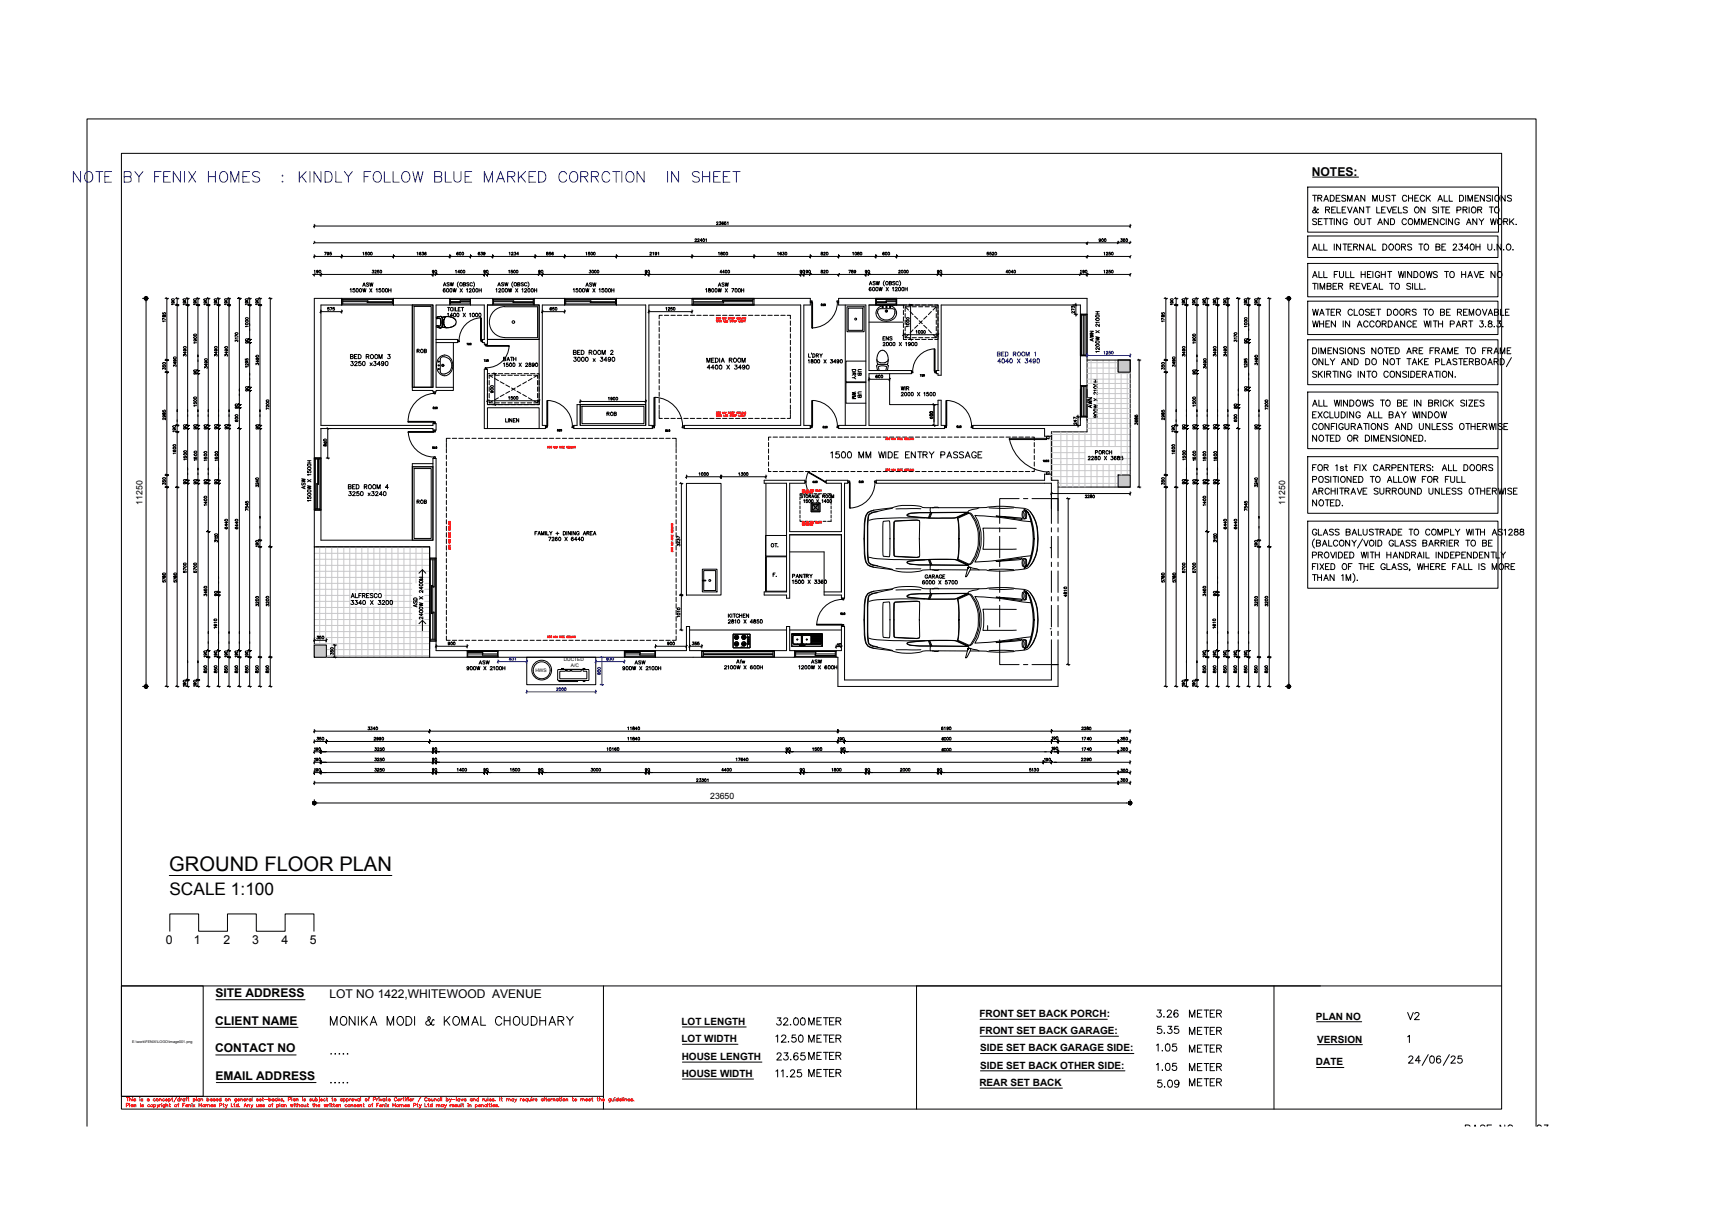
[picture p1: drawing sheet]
<svg xmlns="http://www.w3.org/2000/svg" width="420mm" height="297mm" viewBox="0 0 420 297" stroke-linecap="round" stroke-linejoin="round" font-family="sans-serif">
<defs><g id="words">
<text font-size="6.2" fill="#00f" x="16.6" y="45.5">NOTE BY FENIX HOMES : KINDLY FOLLOW BLUE MARKED CORRCTION IN SHEET</text>
<text font-size="5.3" x="78.7" y="249.8">MONIKA MODI &amp; KOMAL CHOUDHARY</text>
<g font-size="4.9">
<text x="41" y="211.1">GROUND FLOOR PLAN</text>
<text x="194.7" y="249.4">METER</text>
<text x="279" y="247.6">3.26</text>
<text x="279" y="251.5">5.35</text>
<text x="286.8" y="247.6">METER</text>
<text x="286.8" y="251.9">METER</text>
<text x="339.7" y="248.4">V2</text>
<text x="186.6" y="253.6">12.50</text>
<text x="194.7" y="253.6">METER</text>
<text x="194.7" y="257.9">METER</text>
<text x="279" y="255.8">1.05</text>
<text x="286.8" y="256.1">METER</text>
<text x="194.7" y="262.1">METER</text>
<text x="279" y="260.7">1.05</text>
<text x="286.8" y="260.7">METER</text>
<text x="279.4" y="264.6">5.09</text>
<text x="286.8" y="264.2">METER</text>
</g>
<g font-size="4.4">
<text x="187" y="249.4">32.00</text>
<text x="187" y="257.9">23.65</text>
</g>
<text font-size="4.2" x="41.1" y="216.9">SCALE 1:100</text>
<text font-size="4" fill="#00f" x="115" y="162.3">ASW</text>
<text font-size="4" x="152.8" y="162.3">ASW</text>
<g font-size="3.5">
<text x="264.9" y="59.6">900</text>
<text x="270.2" y="59.6">350</text>
<text x="77.3" y="63.1">795</text>
<text x="109.4" y="63.1">600</text>
<text x="114.7" y="63.1">639</text>
<text x="131.2" y="63.1">856</text>
<text x="197.6" y="63.1">820</text>
<text x="212.7" y="63.1">600</text>
<text x="74.8" y="67.4">190</text>
<text x="86.8" y="70.6">ASW</text>
<text x="103.4" y="67.4">90</text>
<text x="116.1" y="67.4">90</text>
<text x="129.1" y="67.4">90</text>
<text x="140.8" y="70.6">ASW</text>
<text x="155.2" y="67.4">90</text>
<text x="172.9" y="70.6">ASW</text>
<text x="192.6" y="67.4">90</text>
<text x="197.6" y="67.4">820</text>
<text x="204.3" y="67.4">789</text>
<text x="208.5" y="67.4">90</text>
<text x="225.8" y="67.4">90</text>
<text x="265.6" y="84" transform="rotate(-90 265.6 84)">AWN</text>
<text x="209.5" y="92.1" transform="rotate(-90 209.5 92.1)">UB</text>
<text x="145.7" y="102">ROB</text>
<text x="209.5" y="97.7" transform="rotate(-90 209.5 97.7)">UB</text>
<text x="74.8" y="119.6" transform="rotate(-90 74.8 119.6)">ASW</text>
<text x="99.8" y="123.1">ROB</text>
<text x="185.6" y="133.7">OT.</text>
<text x="186.3" y="140.8">F.</text>
<text x="102" y="148.2" transform="rotate(-90 102 148.2)">ASD</text>
<text x="177.1" y="161.9">Afw</text>
<text x="195.4" y="161.9">ASW</text>
</g>
<text font-size="3.5" fill="#c6c7ca" x="265.3" y="100.2" transform="rotate(-90 265.3 100.2)">AWN</text>
<g font-size="3.5" fill="#00f">
<text x="122.1" y="161.2">831</text>
<text x="145.7" y="161.2">830</text>
<text x="146.4" y="164.7" transform="rotate(-90 146.4 164.7)">800</text>
</g>
<g font-size="3.1">
<text x="79" y="256.8">.....</text>
<text x="353.8" y="274.1">PAGE NO - 03</text>
</g>
<g font-size="3">
<text x="40.2" y="228.8">0</text>
<text x="46.9" y="228.8">1</text>
<text x="54.2" y="228.8">2</text>
<text x="61.1" y="228.8">3</text>
<text x="68.2" y="228.8">4</text>
<text x="75.1" y="228.8">5</text>
</g>
<g font-size="2.9">
<text x="317.8" y="42.6">NOTES:</text>
<text x="52.2" y="241.6">SITE ADDRESS</text>
<text x="79.8" y="241.8">LOT NO 1422,WHITEWOOD AVENUE</text>
<text x="52.2" y="248.3">CLIENT NAME</text>
<text x="52.2" y="255">CONTACT NO</text>
<text x="52.2" y="261.7">EMAIL ADDRESS</text>
</g>
<text font-size="2.6" x="79" y="263.5">.....</text>
<g font-size="2.4">
<text x="165.1" y="248.3">LOT LENGTH</text>
<text x="237.3" y="246.5">FRONT SET BACK PORCH:</text>
<text x="237.3" y="250.6">FRONT SET BACK GARAGE:</text>
<text x="318.9" y="247">PLAN NO</text>
<text x="165.1" y="252.5">LOT WIDTH</text>
<text x="165.2" y="256.8">HOUSE LENGTH</text>
<text x="237.5" y="254.7">SIDE SET BACK GARAGE SIDE:</text>
<text x="319.2" y="252.6">VERSION</text>
<text x="165.2" y="260.9">HOUSE WIDTH</text>
<text x="237.3" y="263.1">REAR SET BACK</text>
<text x="237.5" y="258.9">SIDE SET BACK OTHER SIDE:</text>
<text x="318.9" y="258.1">DATE</text>
</g>
<g font-size="2.1">
<text x="34.5" y="122.3" transform="rotate(-90 34.5 122.3)">11250</text>
<text x="311.4" y="122.3" transform="rotate(-90 311.4 122.3)">11250</text>
<text x="172.1" y="193.7">23650</text>
</g>
<g font-size="1.2">
<text x="136.6" y="160.3">DUCTED</text>
<text x="138.3" y="161.7">A/C</text>
<text x="129.8" y="162.8">HWS</text>
</g>
<text font-size=".9" x="32" y="252.7">E:\work\FENIX\LOGO\image001.png</text>
</g></defs>
<!-- layer: PDF3_PDF2_Geometry -->
<path d="M29.4 37.2h334.5v231.5h-334.5zM29.4 238.9h334.5M146.2 238.9v29.8M222.1 238.9v29.8M308.7 238.9v29.8M21.1 272.9v-244.1h351.1v244.1M29.4 265.6h116.8" fill="none" stroke="#000" stroke-width=".24"/>
<!-- layer: PDF3_PDF2_Text -->
<path d="M52.3 248.9h19.9M52.3 255.6h19.5M52.3 242.2h21.6M52.4 262.3h24.2" fill="none" stroke="#000" stroke-width=".24"/>
<!-- layer: PDF3_0 -->
<path d="M222.1 238.9h97.9" fill="none" stroke="#000" stroke-width=".24"/>
<!-- layer: PDF3_Text -->
<g fill="none" stroke="#f00" stroke-width=".24">
<path d="M30.6 267.8l.5-.1v-.3l-.5-.1v.9M30.6 265.9h.6M30.9 265.9v.9M31.4 266.3h.3l.1 .5M31.4 265.9v.9M31.4 267.3v.9M32.1 266h.1M32.2 266.2v.6M32.2 267.7a.26 .26 0 0 0-.4 0 .26 .26 0 0 0 0 .4 .26 .26 0 0 0 .4-.1M32.2 267.6v.6M32.5 267.8l.4-.1v.5M32.5 267.6v.6"/>
<path d="M32.9 266.3h-.5l.5 .2v.2l-.5-.1M33.9 266h.1M33.9 266.2v.6M34 267.4h.1M34 267.6v.6M34.6 266.3h-.4l.4 .2v.2l-.4-.1M34.8 267.7h-.4l.4 .3-.2 .2-.3-.2M36.1 266.3a.27 .27 0 0 0-.4 0 .27 .27 0 0 0 0 .4 .27 .27 0 0 0 .4-.1M36.1 266.2v.6M36.2 267.7a.26 .26 0 0 0-.3 0 .26 .26 0 0 0 0 .4 .26 .26 0 0 0 .3-.1M37.3 267.7a.26 .26 0 0 1 .3 0 .26 .26 0 0 1 0 .4 .26 .26 0 0 1-.3-.1M37.3 267.6v.9"/>
<path d="M37.6 266.3a.28 .28 0 0 0-.4 0 .28 .28 0 0 0 0 .4 .28 .28 0 0 0 .4-.1M38.1 267.6l.2 .6 .2-.6M38.3 268.2l-.3 .3M38.6 266.3h.4l.1 .5M38.6 266.2v.6M38.7 267.6v.6M38.9 267.6l-.2 .3M39.2 267.4h.1M39.2 267.6v.6M39.8 266.3a.27 .27 0 0 0-.3 0 .27 .27 0 0 0 0 .4 .27 .27 0 0 0 .3-.1M40 267.6l-.1 .8h-.3M40 267.7a.28 .28 0 0 0-.5 0 .28 .28 0 0 0 0 .4 .28 .28 0 0 0 .5-.1"/>
<path d="M40.1 266.4h.5a.25 .25 0 0 0-.4-.2 .25 .25 0 0 0-.1 .4l.2 .2 .3-.2M40.2 267.8l.4-.1 .1 .5M40.2 267.3v.9M40.8 266.3a.27 .27 0 0 1 .4 0 .27 .27 0 0 1 0 .4 .27 .27 0 0 1-.4-.1M40.8 266.2v.8M41 267.6h.3M41.1 267.3v.7l.2 .2M41.6 266.2h.2M41.7 265.9v.7l.2 .2M42.8 265.8l-.7 1.2M43.1 267.6h.2M43.4 267.3l-.2 .2v.7"/>
<path d="M43.5 266.3a.27 .27 0 0 0-.4 0 .27 .27 0 0 0 0 .4 .27 .27 0 0 0 .4-.1M43.5 265.9v.9M43.8 266.2v.6M44.1 266.2l-.3 .2M44.3 267.7h.3M44.7 266.3a.27 .27 0 0 0-.3 0 .27 .27 0 0 0 0 .4 .27 .27 0 0 0 .3-.1M44.7 266.2v.6M44.8 267.3h-.5v.9M45 267.9h.5a.24 .24 0 0 0-.3-.3 .24 .24 0 0 0-.2 .3l.2 .3 .3-.2M45 266.2h.3M45.3 265.9l-.2 .2v.7M45.5 266.2h.3"/>
<path d="M45.6 265.9v.7l.2 .2M45.7 267.8l.4-.2v.6M45.7 267.6v.6M46.5 267.4h.1M46.5 267.6v.6M46.8 267.6l.4 .6M46.8 266.3a.27 .27 0 0 1 .4 0 .27 .27 0 0 1 0 .4 .27 .27 0 0 1-.4-.1M46.8 266.2v.8M47.2 267.6l-.4 .6M47.6 265.9v.9M48.2 267.7h.6M48.2 267.3v.9"/>
<path d="M48.4 266.3a.28 .28 0 0 0-.4 0 .28 .28 0 0 0 0 .4 .28 .28 0 0 0 .4-.1M48.4 266.2v.6M48.6 266.3h.5v.5M48.6 266.2v.6M48.8 267.3v.9M49.9 267.8l.3-.1 .1 .5M49.9 267.6v.6M50.2 266.3a.27 .27 0 0 1 .4 0 .27 .27 0 0 1 0 .4 .27 .27 0 0 1-.4-.1M50.2 265.9v.9M50.3 267.8l.4-.1 .1 .5M51.1 267.9h.4a.24 .24 0 0 0-.2-.3 .24 .24 0 0 0-.2 .3l.2 .3 .2-.2M51.4 266.3a.27 .27 0 0 0-.4 0 .27 .27 0 0 0 0 .4 .27 .27 0 0 0 .4-.1"/>
<path d="M51.4 266.2v.6M52.1 266.3h-.4l.4 .2v.2l-.4-.1M52.2 267.7h-.4l.4 .3-.1 .2-.3-.2M52.4 266.4h.4a.25 .25 0 0 0-.3-.2 .25 .25 0 0 0-.1 .4l.1 .2 .3-.2M53.2 267.8l.5-.1v-.3l-.5-.1v.9M53.6 266.3a.27 .27 0 0 0-.4 0 .27 .27 0 0 0 0 .4 .27 .27 0 0 0 .4-.1M53.6 265.9v.9M54.1 267.6h.2M54.1 267.3v.7l.3 .2M54.7 267.6l.2 .6 .2-.6M54.9 268.2l-.3 .3M55.3 266.3h.5v.5"/>
<path d="M55.3 266.2v.6M56 267.3v.9h.5M56.7 267.6h.2M56.8 267.3v.7l.2 .2M57.3 266.2v.8h-.3M57.3 266.3a.27 .27 0 0 0-.4 0 .27 .27 0 0 0 0 .4 .27 .27 0 0 0 .4-.1M57.6 266.4h.5a.25 .25 0 0 0-.4-.2 .25 .25 0 0 0 0 .4l.1 .2 .3-.2M57.7 267.7a.26 .26 0 0 0-.4 0 .26 .26 0 0 0 0 .4 .26 .26 0 0 0 .4-.1M57.7 267.3v.9M58 268.1h.1M58.3 266.3h.4l.1 .5M58.3 266.2v.6"/>
<path d="M59.1 266.4h.5a.25 .25 0 0 0-.4-.2 .25 .25 0 0 0-.1 .4l.2 .2 .3-.2M59.1 268.2l.3-.9 .4 .9M59.3 267.9h.3M59.8 266.2v.6M60 267.8l.4-.1 .1 .5M60 267.6v.6M60.1 266.2l-.3 .2M60.8 266.3a.27 .27 0 0 0-.4 0 .27 .27 0 0 0 0 .4 .27 .27 0 0 0 .4-.1M60.8 267.6l.2 .6 .3-.6M60.8 266.2v.6M61 268.2l-.2 .3M61.1 265.9v.9"/>
<path d="M62.1 267.6l.1 .5 .4-.1M62.6 266.3h-.5l.4 .2v.2l-.4-.1M62.6 267.6v.6M62.8 266.4h.5a.25 .25 0 0 0-.4-.2 .25 .25 0 0 0 0 .4l.1 .2 .3-.2M63.4 267.7h-.5v.1l.5 .2-.2 .2-.3-.2M63.5 266.2h.3M63.6 267.9h.5a.29 .29 0 0 0-.4-.2 .29 .29 0 0 0 0 .5 .29 .29 0 0 0 .4-.2M63.7 265.9v.7l.1 .2M64.1 266.4h.7M65.2 266.3a.27 .27 0 0 1 .3 0 .27 .27 0 0 1 0 .4 .27 .27 0 0 1-.3-.1M65.2 265.9v.9M65.8 267.6h.3"/>
<path d="M66.1 267.3l-.1 .2v.7M66.4 266.3a.28 .28 0 0 0-.4 0 .28 .28 0 0 0 0 .4 .28 .28 0 0 0 .4-.1M66.4 266.2v.6M67.1 267.7a.26 .26 0 0 1 .3 0 .26 .26 0 0 1 0 .4 .26 .26 0 0 1-.3-.1M67.1 267.6v.9M67.1 266.3a.28 .28 0 0 0-.4 0 .28 .28 0 0 0 0 .4 .28 .28 0 0 0 .4-.1M67.4 265.9v.9M67.5 266.4l.3 .4M67.8 266.2l-.4 .4M67.8 267.3v.9M68.5 266.3h-.5l.5 .2v.2l-.5-.1M68.6 267.7a.26 .26 0 0 0-.4 0 .26 .26 0 0 0 0 .4 .26 .26 0 0 0 .4-.1"/>
<path d="M68.6 267.6v.6M68.8 266.7l-.1 .2M68.9 267.8l.4-.1v.5M68.9 267.6v.6M69.8 266.3h.6v-.3l-.6-.1v.9M70.4 267.6l.2 .6 .1-.6 .2 .6 .1-.6M70.7 265.9v.9M71.3 267.4h.1M71.3 267.6v.6M71.5 266.3a.27 .27 0 0 0-.4 0 .27 .27 0 0 0 0 .4 .27 .27 0 0 0 .4-.1M71.5 266.2v.6M71.6 267.6h.3"/>
<path d="M71.7 267.3v.7l.2 .2M71.8 266.3h.4v.5M71.8 266.2v.6M72.1 267.8l.5-.1v.5M72.1 267.3v.9M73.3 266h.1M73.3 266.2v.6M73.7 267.6v.5l.4-.1M74 266.3h-.4l.4 .2v.2l-.4-.1M74.1 267.6v.6M74.4 267.6h.3M74.5 267.3v.7l.3 .2"/>
<path d="M75.5 266.3h-.4l.3 .2v.2l-.3-.1M75.7 266.2l.1 .5 .4-.1M75.7 267.6h.3M75.9 267.3v.7l.2 .2M76.2 266.2v.6M76.3 267.8l.4-.1 .1 .5M76.3 267.3v.9M76.5 266.3a.27 .27 0 0 1 .4 0 .27 .27 0 0 1 0 .4 .27 .27 0 0 1-.4-.1M76.5 265.9v.9M77 267.9h.5a.24 .24 0 0 0-.2-.3 .24 .24 0 0 0-.3 .3l.3 .3 .2-.2M77.4 266h.1M77.4 266.2v.7l-.2 .1"/>
<path d="M77.6 266.4h.5a.25 .25 0 0 0-.4-.2 .25 .25 0 0 0 0 .4l.2 .2 .2-.2M78.5 267.6l.2 .6 .1-.6 .2 .6 .2-.6M78.8 266.3a.27 .27 0 0 0-.4 0 .27 .27 0 0 0 0 .4 .27 .27 0 0 0 .4-.1M79.1 266.2h.2M79.2 265.9v.8l.2 .1M79.4 267.6v.6M79.7 267.6l-.3 .3M79.9 267.4h.1M80 267.6v.6M80.2 267.6h.3M80.3 267.3v.7l.3 .2M80.4 266.2h.2"/>
<path d="M80.5 265.9v.7l.2 .2M80.8 267.6h.3M80.9 267.3v.7l.2 .2M81.4 267.9h.4a.23 .23 0 0 0-.2-.3 .23 .23 0 0 0-.2 .3l.1 .3 .3-.2M82.1 267.8l.4-.1v.5M82.1 267.6v.6M82.9 266.3a.27 .27 0 0 0-.4 0 .27 .27 0 0 0 0 .4 .27 .27 0 0 0 .4-.1M82.9 266.2v.6M83.2 266.3a.27 .27 0 0 1 .4 0 .27 .27 0 0 1 0 .4 .27 .27 0 0 1-.4-.1M83.2 266.2v.8M83.9 266.3a.28 .28 0 0 1 .5 0 .28 .28 0 0 1 0 .4 .28 .28 0 0 1-.5-.1M83.9 266.2v.8"/>
<path d="M84.1 267.7a.28 .28 0 0 0-.4 0 .28 .28 0 0 0 0 .4 .28 .28 0 0 0 .4-.1M84.7 266.2v.6M85 266.2l-.3 .2M85 267.8l.5-.1v.5M85 267.6v.6M86 266.2l.2 .6 .3-.6M86.2 267.7h-.3l.3 .3-.1 .2-.3-.2M86.5 267.9h.5a.24 .24 0 0 0-.3-.3 .24 .24 0 0 0-.2 .3l.2 .3 .3-.2M87.1 266.3a.28 .28 0 0 0-.4 0 .28 .28 0 0 0 0 .4 .28 .28 0 0 0 .4-.1M87.1 266.2v.6M87.2 267.8l.4-.1v.5M87.2 267.6v.6"/>
<path d="M87.4 265.9v.9M88 267.6h.2M88.1 267.3v.7l.2 .2M89.2 266.2h.3M89.5 265.9l-.2 .2v.7M90 267.6h.3M90.3 267.3l-.1 .2v.7M90.5 266.3h.5v-.3l-.5-.1v.9M91.3 266.2v.6M91.3 267.7h.3M91.6 266.2l-.3 .2M91.8 267.3h-.5v.9"/>
<path d="M91.8 266h.1M91.9 266.2v.6M92 267.9h.5a.23 .23 0 0 0-.3-.3 .23 .23 0 0 0-.2 .3l.2 .3 .3-.2M92.1 266.2l.3 .6 .2-.6M92.7 267.8l.4-.1v.5M92.7 267.6v.6M93.3 266.3a.28 .28 0 0 0-.5 0 .28 .28 0 0 0 0 .4 .28 .28 0 0 0 .5-.1M93.3 266.2v.6M93.5 267.4h.1M93.5 266.2h.3M93.5 267.6v.6M93.6 265.9v.7l.3 .2"/>
<path d="M93.8 267.6l.4 .6M94.1 266.4h.5a.28 .28 0 0 0-.4-.1 .28 .28 0 0 0-.1 .4 .28 .28 0 0 0 .4 0l.1-.1M94.2 267.6l-.4 .6M95.2 267.7h.6M95.2 267.3v.9M95.8 267.3v.9M96.1 266.1a.34 .34 0 0 0-.5 0 .34 .34 0 0 0 0 .5 .34 .34 0 0 0 .5 0M96.4 266.4h.5a.25 .25 0 0 0-.4-.2 .25 .25 0 0 0-.1 .4l.2 .2 .3-.2M96.9 267.8l.3-.1 .1 .5M96.9 267.6v.6M97.1 266.2v.6M97.3 267.8l.4-.1v.5"/>
<path d="M97.4 266.2l-.3 .2M97.6 266.2h.3M97.7 265.9v.7l.2 .2M98 267.9h.5a.23 .23 0 0 0-.2-.3 .23 .23 0 0 0-.3 .3l.2 .3 .3-.2M98.2 266h.1M98.2 266.2v.6M98.5 266.2h.3M98.8 265.9l-.2 .2v.7M99 266h.1M99 266.2v.6M99.2 267.7h-.4l.4 .3-.2 .2-.2-.2M99.3 266.4h.5a.28 .28 0 0 0-.4-.1 .28 .28 0 0 0-.1 .4 .28 .28 0 0 0 .4 0l.1-.1"/>
<path d="M100 266.2v.6M100.2 267.8l.5-.1v-.3l-.5-.1v.9M100.3 266.2l-.3 .2M101 267.6h.3M101.1 267.3v.7l.2 .2M101.6 267.6l.3 .6 .2-.6M101.9 268.2l-.3 .3M102 265.8l-.7 1.2M103 267.3v.9h.5M103.5 266.1a.34 .34 0 0 0-.5 0 .34 .34 0 0 0 0 .5 .34 .34 0 0 0 .5 0M103.6 267.6h.3M103.8 267.3v.7l.2 .2"/>
<path d="M104.5 266.2l.1 .6 .3-.2M104.7 267.7a.26 .26 0 0 0-.4 0 .26 .26 0 0 0 0 .4 .26 .26 0 0 0 .4-.1M104.7 267.3v.9M104.9 266.2v.6M105.3 266.3h.4v.5M105.3 266.2v.6M105.7 267.8l.4-.1 .1 .5M105.7 267.6v.6M106.2 267.8l.4-.1v.5M106.5 266.3a.28 .28 0 0 0-.4 0 .28 .28 0 0 0 0 .4 .28 .28 0 0 0 .4-.1M106.7 266h.1M106.8 266.2v.6"/>
<path d="M107.1 265.9v.9M107.4 267.7a.28 .28 0 0 0-.4 0 .28 .28 0 0 0 0 .4 .28 .28 0 0 0 .4-.1M107.4 267.6v.6M107.7 267.6l.2 .6 .3-.6M107.9 268.2l-.2 .3M108.1 266.3a.28 .28 0 0 1 .4 0 .28 .28 0 0 1 0 .4 .28 .28 0 0 1-.4-.1M108.1 265.9v.9M108.9 266.2l.3 .6 .2-.6M109.1 267.6v.6M109.2 266.8l-.3 .2M109.4 267.6l-.3 .3M109.5 266.4h.7"/>
<path d="M109.6 267.9h.5a.29 .29 0 0 0-.5-.2 .29 .29 0 0 0 0 .5 .29 .29 0 0 0 .5-.2M110.6 265.9v.9M110.7 267.7h-.4v.1l.4 .2-.1 .2-.3-.2M111 267.6v.5l.4-.1M111.3 266.3a.27 .27 0 0 0-.3 0 .27 .27 0 0 0 0 .4 .27 .27 0 0 0 .3-.1M111.3 266.2v.6M111.4 267.6v.6M111.6 266.2l.2 .6 .2-.6 .1 .6 .2-.6M111.7 267.3v.9M112.1 267.6h.2M112.2 267.3v.7l.2 .2M112.9 266.3h-.4l.4 .2v.2l-.4-.1"/>
<path d="M113.4 267.4h.1M113.4 267.6v.6M113.7 267.8l.4-.1v.5M113.7 267.6v.6M114.4 266.3a.27 .27 0 0 0-.4 0 .27 .27 0 0 0 0 .4 .27 .27 0 0 0 .4-.1M114.4 266.2v.6M114.7 266.3h.4v.5M114.7 266.2v.6M115.2 267.7a.26 .26 0 0 1 .4 0 .26 .26 0 0 1 0 .4 .26 .26 0 0 1-.4-.1M115.2 267.6v.9M116 266.3a.28 .28 0 0 0-.5 0 .28 .28 0 0 0 0 .4 .28 .28 0 0 0 .5-.1M116 267.9h.4a.23 .23 0 0 0-.2-.3 .23 .23 0 0 0-.2 .3l.2 .3 .2-.2"/>
<path d="M116 265.9v.9M116.7 267.8l.4-.1v.5M116.7 267.6v.6M117 266.2v.6M117.3 266.2l-.3 .2M117.5 266.2v.5l.4-.1M117.9 267.7a.26 .26 0 0 0-.4 0 .26 .26 0 0 0 0 .4 .26 .26 0 0 0 .4-.1M117.9 267.6v.6M117.9 266.2v.6M118.2 267.3v.9M118.2 265.9v.9M118.5 267.6h.3"/>
<path d="M118.6 266.4h.4a.25 .25 0 0 0-.3-.2 .25 .25 0 0 0-.1 .4l.1 .2 .3-.2M118.6 267.3v.7l.2 .2M119 267.4h.1M119.1 267.6v.6M119.4 267.9h.4a.23 .23 0 0 0-.2-.3 .23 .23 0 0 0-.2 .3l.2 .3 .2-.2M119.7 266.3h-.4l.4 .2v.2l-.4-.1M120 266.7h.1M120.5 267.7h-.4l.4 .3-.1 .2-.3-.2M120.8 268.1h.1M121.1 265.9v.9M121.4 266.2h.3M121.5 265.9v.7l.3 .2"/>
<path d="M122.7 266.3h.4l.1 .5M122.7 266.2v.6M123.2 266.3h.4v.5M124.4 266.3a.27 .27 0 0 0-.4 0 .27 .27 0 0 0 0 .4 .27 .27 0 0 0 .4-.1M124.4 266.2v.6M124.7 266.2l.3 .6 .2-.6M125 266.8l-.3 .2M126.1 266.2v.6M126.4 266.2l-.3 .2M126.6 266.4h.5a.25 .25 0 0 0-.4-.2 .25 .25 0 0 0 0 .4l.1 .2 .3-.2M127.8 266.3a.27 .27 0 0 0-.4 0 .27 .27 0 0 0 0 .4 .27 .27 0 0 0 .4-.1M127.8 266.2v.8"/>
<path d="M128.1 266.2v.5l.4-.1M128.5 266.2v.6M128.8 266h.1M128.9 266.2v.6M129.2 266.2v.6M129.5 266.2l-.3 .2M129.7 266.4h.4a.25 .25 0 0 0-.3-.2 .25 .25 0 0 0-.1 .4l.2 .2 .2-.2M131.6 266.3a.27 .27 0 0 0-.4 0 .27 .27 0 0 0 0 .4 .27 .27 0 0 0 .4-.1M131.6 266.2v.6M131.9 265.9v.9M132.2 266.2h.3M132.3 265.9v.7l.2 .2"/>
<path d="M132.8 266.4h.5a.28 .28 0 0 0-.4-.1 .28 .28 0 0 0-.1 .4 .28 .28 0 0 0 .4 0l.1-.1M133.5 266.2v.6M133.8 266.2l-.3 .2M134 266.3h.4l.1 .5M134 266.2v.6M135.3 266.3a.28 .28 0 0 0-.5 0 .28 .28 0 0 0 0 .4 .28 .28 0 0 0 .5-.1M135.3 266.2v.6M135.5 266.2h.3M135.6 265.9v.7l.2 .2M136.1 266h.1M136.1 266.2v.6M137.2 266.3h.3l.1 .5"/>
<path d="M137.2 266.2v.6M138.7 266.2h.2M138.8 265.9v.7l.2 .2M140.7 266.3h.4l.1 .5M140.7 266.2v.6M141.2 266.3h.4v.5M141.9 266.4h.5a.25 .25 0 0 0-.4-.2 .25 .25 0 0 0 0 .4l.1 .2 .3-.2M142.7 266.4h.4a.25 .25 0 0 0-.3-.2 .25 .25 0 0 0-.1 .4l.1 .2 .3-.2M143.4 266.2h.2M143.5 265.9v.7l.2 .2M144.7 266.2h.2M144.8 265.9v.7l.2 .2"/>
<path d="M145.2 266.3h.4l.1 .5M145.2 265.9v.9M146 266.4h.5a.25 .25 0 0 0-.4-.2 .25 .25 0 0 0-.1 .4l.2 .2 .3-.2M148 266.2l-.1 .8h-.3M148 266.3a.28 .28 0 0 0-.5 0 .28 .28 0 0 0 0 .4 .28 .28 0 0 0 .5-.1M148.2 266.2l.1 .5 .4-.1M148.7 266.2v.6M149 266h.1M149 266.2v.6M149.8 266.3a.27 .27 0 0 0-.4 0 .27 .27 0 0 0 0 .4 .27 .27 0 0 0 .4-.1M149.8 265.9v.9M150.1 266.4h.4a.28 .28 0 0 0-.4-.1 .28 .28 0 0 0-.1 .4 .28 .28 0 0 0 .5 0v-.1"/>
<path d="M150.7 265.9v.9M151.1 266h.1M151.1 266.2v.6M151.4 266.3h.4v.5M151.4 266.2v.6M152.1 266.4h.6a.28 .28 0 0 0-.4-.1 .28 .28 0 0 0-.2 .4 .28 .28 0 0 0 .5 0l.1-.1M153.3 266.3h-.4l.4 .2v.2l-.4-.1M153.6 266.7h.1"/>
<circle cx="36.7" cy="267.9" r=".27"/>
<circle cx="38.1" cy="266.5" r=".28"/>
<circle cx="42.5" cy="267.9" r=".27"/>
<circle cx="49.4" cy="267.9" r=".27"/>
<circle cx="54.8" cy="266.5" r=".28"/>
<circle cx="65.3" cy="267.9" r=".27"/>
<circle cx="73.2" cy="267.9" r=".28"/>
<circle cx="81.2" cy="266.5" r=".27"/>
<circle cx="84.6" cy="267.9" r=".28"/>
<circle cx="85.5" cy="266.5" r=".28"/>
<circle cx="88.7" cy="266.5" r=".27"/>
<circle cx="89.5" cy="267.9" r=".27"/>
<circle cx="96.4" cy="267.9" r=".27"/>
<circle cx="104" cy="266.5" r=".27"/>
<circle cx="136.7" cy="266.5" r=".27"/>
<circle cx="139.5" cy="266.5" r=".27"/>
</g>
<!-- layer: PDF4_Text -->
<path d="M41 212.1h54" fill="none" stroke="#000" stroke-width=".24"/>
<!-- layer: 0 -->
<g fill="none" stroke="#000" stroke-width=".24">
<path d="M34.5 72.3h1.5M35.4 72.7v93.2M109 73.1h5M167.7 73.9h15M167.7 73.7h15M167.7 72.5h15M311.4 72.3h1.4M312.3 72.7v93.2M261.8 94.3v7.5M263.4 94.3v7.5M263.4 87.2h7.5M270.9 87.2h3v3h-3z"/>
<path d="M194.7 119.6h-.9v.4M195 119.6h.8M196.1 119.6h.8M197.2 119.6h.8M198.3 119.6h.8M199.4 119.6h.8M200.5 119.6h.9v.4M253.1 117.1h1.7M254.8 116.4h1.6v7.3M256.4 117.1h.1M256.4 118h17.5M193.8 125.9v.4h.9"/>
<path d="M193.8 120.4v.7M193.8 121.5v.7M193.8 122.6v.7M193.8 123.7v.7M193.8 124.8v.7M195 126.3h.8M196.1 126.3h.8M196.6 121.9h2.1v2.1h-2.1zM196.6 121.9l.2 .3M196.8 123.7l-.2 .3M196.9 122.2h1.4v1.4h-1.4zM197 122.3l1 1"/>
<path d="M197.2 126.3h.8M197.3 122.6h.7v.7h-.7zM198 122.6l-1 1M198 123.4l.2 .2M198.2 122.3l-.2 .2M198.3 126.3h.8M198.4 123.7l.3 .3M198.7 121.9l-.3 .3M199.4 126.3h.8M201.4 120.4v.7M201.4 121.5v.7M201.4 122.6v.7"/>
<path d="M201.4 123.7v.7M201.4 124.8v.7M201.4 125.9v.4h-.9M127.6 159.2h16.8v6.7h-16.8zM34.5 166.3h1.5M270.9 179.6h3M311.4 166.3h1.4M76.2 193.7v1.4M76.6 194.5h196.8M270.9 182.1h3M273.9 193.7v1.4M29.4 238.9h19.8v26.7h-19.8z"/>
<path d="M41.1 225.6v-4.2h7v4.2h7v-4.2h7v4.2h7v-4.2h7v4.2"/>
</g>
<!-- layer: PDF2_PDF2_Text -->
<path d="M165.4 248.8h15.4M165.4 253h13.4M165.4 257.3h19.2M237.5 247h30.8M237.5 251.1h33.5M237.6 255.3h37.1M237.6 259.4h35M319 247.6h10.9M319 258.6h6.6M319.2 253.1h10.9M165.4 261.4h17.2M237.5 263.6h19.9" fill="none" stroke="#000" stroke-width=".24"/>
<!-- layer: PDF2_Text -->
<g fill="none" stroke="#000" stroke-width=".24">
<path d="M84.8 70.1l.2-.2v.9M86 69.9h-.4l-.1 .4a.31 .31 0 0 1 .5 0 .31 .31 0 0 1-.1 .4 .31 .31 0 0 1-.4-.1M93.5 70a.36 .36 0 0 1 .4 .3 .36 .36 0 0 1-.5 .3zM94.1 69.9v.9M94.1 70.3h.6M94.7 69.9v.9M107.4 69.3l.3-.8 .4 .8M107.5 69h.4M107.9 70h-.1a.38 .38 0 0 0-.4 .3 .38 .38 0 0 0 .4 .4 .26 .26 0 0 0 0-.4 .26 .26 0 0 0-.4 .2M108.5 76.1l.1-.2v.8M108.5 74.5h.5M108.7 74.5v.8"/>
<path d="M108.8 68.6l-.1-.1-.4 .1 .5 .4v.2h-.5M109.1 68.5l.2 .8 .2-.8 .2 .8 .2-.8M109.7 76.4h-.6l.4-.5v.8M109.8 69.9l.2 .9 .2-.9 .2 .9 .2-.9M110 74.5v.8M110.4 74.5v.8h.4M111 74.9h.3M111.1 68.3a.91 .91 0 0 0 0 1.3M111.5 69.9l.6 .9M111.5 74.5h-.5v.8h.5M111.8 74.5h.6M112.1 69.9l-.6 .9"/>
<path d="M112.1 74.5v.8M112.2 68.9l.5-.1 .1-.2-.6-.1v.8l.6-.1v-.2l-.2-.1M112.2 75.9l.6 .8M112.8 75.9l-.6 .8M113 70.1l.2-.2v.9M113.6 68.6l-.1-.1-.4 .1 .5 .5-.1 .2-.4-.1M113.7 70.1l.2-.2 .3 .2-.5 .7h.5M113.8 76.1l.2-.2v.8M114.5 68.7a.31 .31 0 0 0-.4-.2 .31 .31 0 0 0-.2 .3v.2a.31 .31 0 0 0 .2 .3 .31 .31 0 0 0 .4-.2M114.5 75.9a.36 .36 0 0 1 .5 .4 .36 .36 0 0 1-.6 .3zM114.7 68.3a.91 .91 0 0 1 0 1.3M116.1 70.3h.5"/>
<path d="M116.1 69.9v.9M116.6 69.9v.9M120.2 70.1l.2-.2v.9M120.6 69.3l.3-.8 .3 .8M120.7 69h.5M120.9 70.1l.1-.2 .3 .2-.5 .7h.6M121.7 70a.36 .36 0 0 1 .5 .3 .36 .36 0 0 1-.6 .3zM122 68.6l-.2-.1-.3 .1 .5 .5-.2 .2-.3-.1M122.3 68.5l.2 .8 .2-.8 .2 .8 .2-.8M123.2 69.9l.2 .9 .2-.9 .2 .9 .2-.9M124.3 68.3a.82 .82 0 0 0 0 1.3M124.9 69.9l.6 .9"/>
<path d="M125.4 68.9h.4l.2-.3-.6-.1v.8l.5-.1-.1-.3M125.5 69.9l-.6 .9M126.4 70.1l.3-.2v.9M126.8 68.6l-.2-.1-.3 .1 .5 .5-.2 .2-.3-.1M127.1 70.1l.2-.2 .3 .1-.5 .8h.5M127.7 68.7a.31 .31 0 0 0-.4-.2 .31 .31 0 0 0-.2 .3v.2a.31 .31 0 0 0 .2 .3 .31 .31 0 0 0 .4-.2M127.9 68.3a.82 .82 0 0 1 0 1.3M129.5 70.3h.5M129.5 69.9v.9M130 69.9v.9M138.9 70.1l.2-.2v.9M148.2 70.3h.6"/>
<path d="M148.2 69.9v.9M148.8 69.9v.9M171 70.1l.2-.2v.9M171.7 70v.1a.39 .39 0 0 1 .4 .2 .39 .39 0 0 1 0 .4h-.4a.39 .39 0 0 1 0-.4 .39 .39 0 0 1 .4-.2l-.1-.2zM179 70a.38 .38 0 0 1 .4 .3 .38 .38 0 0 1-.4 .4l-.1-.3zM179.7 70.3h.5M179.7 69.9v.9M180.2 69.9v.9M199.1 73.6l.1 .5-.2-.1 .2-.2zM199.4 73.8l.2-.1-.3 .4h.3M210.7 69l.2-.8 .4 .8M210.8 68.7h.4"/>
<path d="M211.1 69.8l-.1-.1a.38 .38 0 0 0-.4 .3 .38 .38 0 0 0 .4 .4 .26 .26 0 0 0 0-.4 .26 .26 0 0 0-.4 .2M212.1 68.3l-.5-.1v.3l.4 .2 .1 .2-.2 .1-.4-.1M212.3 68.2l.2 .8 .2-.8 .2 .8 .2-.8M213 69.6l.2 .9 .2-.9 .2 .9 .2-.9M214.3 68a.91 .91 0 0 0 0 1.3M214.7 69.6l.6 .9M215.3 69.6l-.6 .9M215.5 68.6l.4-.1 .1-.1-.5-.2v.8l.5-.1v-.2l-.2-.1M216.2 69.8l.3-.2v.9M216.9 68.3l-.2-.1-.4 .1 .5 .4v.3l-.5-.1M216.9 69.8l.2-.2 .3 .2-.5 .7h.6M217.7 68.4a.3 .3 0 0 0-.4-.2 .3 .3 0 0 0-.2 .3v.2a.3 .3 0 0 0 .2 .3 .3 .3 0 0 0 .4-.2"/>
<path d="M217.9 68a.82 .82 0 0 1 0 1.3M219.3 69.6v.9M219.3 70h.5M219.8 69.6v.9M265.5 76.1h.9M265.5 75.5h.9M265.9 75.5v.6M266.4 78.1h-.9l.2 .2M84.9 86.4l.6-.1 .1-.2-.3-.2h-.4v1l.7-.2-.3-.3M85 87.6h.6l-.3 .4a.32 .32 0 0 1 .2 .5 .32 .32 0 0 1-.5-.1M85.9 86.4h.4M85.9 87.8l.2-.2 .4 .1v.3l-.6 .6h.7"/>
<path d="M86.5 85.9h-.6v1h.6M86.8 85.9h.4a.54 .54 0 0 1 .3 .5 .54 .54 0 0 1-.3 .5h-.4zM87.4 87.6h-.4l-.1 .4a.36 .36 0 0 1 .6 0 .36 .36 0 0 1-.1 .5 .36 .36 0 0 1-.5-.1M88 87.6h.1a.49 .49 0 0 1 .4 .5 .49 .49 0 0 1-.5 .4l-.2-.4zM88.7 86.4l.6-.1 .1-.3-.7-.1v1M89.1 86.4l.3 .5M89.7 87.9l.5 .7M90.2 87.9l-.5 .7M90.6 87.6h.5l-.3 .4a.32 .32 0 0 1 .3 .5 .32 .32 0 0 1-.6-.1M91.8 86.9v-1l.4 1 .4-1v1M92.2 88.3h-.8l.5-.7v1M93 87.9v.1a.3 .3 0 0 1-.5 .1 .3 .3 0 0 1 0-.5 .3 .3 0 0 1 .5 .1l-.1 .8-.4-.1"/>
<path d="M94 85.9h.5l-.3 .4a.35 .35 0 0 1 .3 .5 .35 .35 0 0 1-.6-.1M101 85h.5l.1-.3-.6-.1v.9M101.3 85l.3 .5M102.8 85l.5-.1-.2-.3h-.3v.9l.5-.1-.2-.4M104.9 98.7l.3 .3-.3-.1 .3-.2zM105.3 98.7h.3l-.3 .3h.3M113.1 83.2h.3l-.2 .4M113.5 83.3l.2-.1-.2 .4h.3M117.3 87.2h.3l-.2 .4M117.7 87.3l.2-.1-.2 .4h.3M122 87l.5-.1-.2-.3h-.3v.8l.5-.1-.2-.3M122 88.1l.2-.1v.8"/>
<path d="M122.9 87.4l.2-.8 .4 .8M123 87.2h.4M123.1 88h-.4v.3a.29 .29 0 0 1 .4 0 .29 .29 0 0 1 0 .5 .29 .29 0 0 1-.5-.2M123.7 86.6h.6M124 86.6v.8M124.4 86.6v.8M124.4 87h.6M125 86.6v.8M125.8 88l.5 .8M126.3 88l-.5 .8M127.4 88.2a.23 .23 0 0 1 .3-.2 .23 .23 0 0 1 .1 .3l-.5 .5h.6M128.2 88v.3a.3 .3 0 0 1 .4 .1 .3 .3 0 0 1-.1 .4 .24 .24 0 0 1-.4-.2 .24 .24 0 0 1 .3-.3l.3-.2z"/>
<path d="M129.5 88.3a.26 .26 0 0 1-.4 .2 .26 .26 0 0 1-.1-.4 .26 .26 0 0 1 .4 0l-.1 .7-.3-.1M138.9 85.4l.6-.1 .1-.2-.2-.2h-.5v1l.7-.1v-.3l-.2-.1M139.1 86.6h.5l-.3 .3a.34 .34 0 0 1 .3 .5 .34 .34 0 0 1-.5 .1l-.1-.1M140 85.4h.3M140.1 86.6h.1a.47 .47 0 0 1 .4 .5 .47 .47 0 0 1-.5 .4l-.1-.4zM140.5 84.9h-.5v1h.5M140.8 84.9h.4a.54 .54 0 0 1 .3 .5 .54 .54 0 0 1-.3 .5h-.4zM142 86.6h.2a.47 .47 0 0 1 .3 .5 .47 .47 0 0 1-.5 .4l-.1-.4zM142.7 85.4l.6-.1 .1-.3-.7-.1v1M143.1 85.4l.3 .5M143.7 86.9l.5 .7M144.2 86.9l-.5 .7"/>
<path d="M145.5 86.6h.5l-.2 .3h.1a.35 .35 0 0 1 .1 .6 .35 .35 0 0 1-.6-.1M145.9 85.9v-1l.4 1 .3-1v1M147.1 87.2h-.7l.5-.6v1M148 85.1a.3 .3 0 0 1 .3-.2 .3 .3 0 0 1 .2 .3l-.6 .7h.7M148 86.9l-.1 .1a.3 .3 0 0 1-.4 .1 .3 .3 0 0 1 0-.5 .3 .3 0 0 1 .4 .1l-.1 .8-.2 .1-.2-.2M171.3 87.8v-1l.4 1 .3-1v1M172.1 89.1h-.7l.5-.6v.9M172.4 87.2h.4M173.1 86.8h-.7v1h.7M173.1 89.1h-.8l.5-.6v.9M173.4 86.8h.3a.54 .54 0 0 1 .3 .5 .54 .54 0 0 1-.3 .5h-.3zM173.4 88.5h.2a.47 .47 0 0 1 .4 .5 .47 .47 0 0 1-.6 .4l-.1-.4z"/>
<path d="M174.4 86.8v1M174.8 87.8l.3-1 .4 1M174.9 87.4h.4M176.1 88.5l.7 .9M176.7 87.2h.6v-.3l-.6-.1v1M176.8 88.5l-.7 .9M177 87.2l.4 .6M178.1 88.5h.5l-.3 .3a.3 .3 0 0 1 .4 .3 .3 .3 0 0 1-.3 .3l-.4-.1M178.9 86.9l.1-.1a.47 .47 0 0 1 .5 .5 .47 .47 0 0 1-.6 .4l-.2-.3zM179.7 89.1h-.8l.5-.6v.9M179.8 87.8v-1l.4 1 .4-1v1M180.5 88.8a.3 .3 0 0 1-.3 .3 .3 .3 0 0 1-.3-.3 .3 .3 0 0 1 .3-.3 .48 .48 0 0 1 .3 .5 .48 .48 0 0 1-.5 .4l-.1-.1"/>
<path d="M195.9 87.3l.1-.1v.8M195.9 85.7v.9h.5M196.6 87.2v.2l.5 .3a.29 .29 0 0 1-.3 .3 .29 .29 0 0 1-.3-.2l.1-.3 .4-.2v-.1zM196.6 85.6v.2M196.9 85.7h.3a.47 .47 0 0 1 .3 .4 .47 .47 0 0 1-.3 .5h-.3zM197.8 86.1h.4l.1-.3-.5-.1v.9M198 86.1l.3 .5M198.6 85.7l.3 .4 .4-.4M198.9 86.1v.5M199.6 87.2l.6 .8M200.2 87.2l-.6 .8M201.3 87.2h.4l-.2 .2a.27 .27 0 0 1 .2 .3 .27 .27 0 0 1-.2 .3 .27 .27 0 0 1-.3-.2"/>
<path d="M202.6 87.7h-.6l.4-.5v.8M203.3 87.4a.26 .26 0 0 1-.4 .2 .26 .26 0 0 1-.1-.4 .26 .26 0 0 1 .4 0v.7l-.4-.1M214 81.9h.2M214 83.1l.2-.1 .3 .1-.5 .7h.5M214.5 81.6h-.5v.8h.5M215.3 81.6v.8l-.6-.8v.8M216.2 81.7l-.6-.1v.2l.5 .2 .1 .3-.3 .1-.3-.1M217.9 83l.5 .8M218.4 93.7l.2 .8 .2-.8 .1 .8 .3-.8M218.4 95.3l.2-.2 .3 .1v.2l-.5 .5h.5M218.4 83l-.5 .8M219.3 93.7v.8"/>
<path d="M219.5 83.1l.1-.1v.8M219.6 94.1h.5l.1-.3-.6-.1v.8M219.9 94.1l.3 .4M220.6 83.2a.25 .25 0 0 1-.3 .3 .25 .25 0 0 1-.2-.4 .25 .25 0 0 1 .4-.1l.1 .6-.5 .1M222.3 95.1l.6 .8M222.9 95.1l-.6 .8M223 90.7h.2l-.2 .5M223.4 90.9l.2-.1-.2 .4h.2M223.9 95.2l.2-.1v.8M225 95.1h-.4l-.1 .3a.3 .3 0 0 1 .5 0 .3 .3 0 0 1-.1 .4 .3 .3 0 0 1-.4-.1M265 92.5h.9M265 92h.9"/>
<path d="M265.4 92v.5M266.4 85.2h-.9l.2 .2M74.5 112.2h.9M74.5 111.6h.9M74.9 111.6v.6M84.4 117.9l.6-.1v-.3l-.2-.1h-.4v1l.6-.1 .1-.2-.3-.2M84.6 119.1h.5l-.3 .4a.3 .3 0 0 1 .3 .3 .3 .3 0 0 1-.3 .3l-.3-.2M85.4 117.9h.4M85.5 119.3a.3 .3 0 0 1 .3-.2 .3 .3 0 0 1 .3 .3l-.7 .7h.7M86.1 117.4h-.7v1h.7M86.3 117.4h.4a.54 .54 0 0 1 .3 .5 .54 .54 0 0 1-.3 .5h-.4zM87 119.1h-.5l-.1 .4a.35 .35 0 0 1 .6 .1 .35 .35 0 0 1-.1 .5 .35 .35 0 0 1-.5-.2"/>
<path d="M88.3 117.9l.5-.1 .1-.3-.6-.1v1M88.6 117.9l.3 .5M89.2 119.5l.5 .6M89.7 119.5l-.5 .6M90.1 119.1h.5l-.3 .4a.3 .3 0 0 1 .4 .3 .3 .3 0 0 1-.3 .3l-.4-.2M91 119.3l.4-.2 .2 .3-.6 .7h.7M91.4 118.4v-1l.3 1 .4-1v1M92.6 119.8h-.7l.5-.7v1M94.1 118.1h-.7l.5-.7v1M104.8 108.3l.2 .4h-.2v-.2l.3-.2zM105.2 108.4l.2-.1-.2 .4h.3M122.5 101.4v.9h.5"/>
<path d="M123.2 101.4v.9M124 101.4v.9l-.5-.9v.9M124.4 101.8h.3M124.9 101.4h-.5v.9h.5M125.7 101.4v.9l-.6-.9v.9M135 104.1l.3 .2v.2l-.3-.2 .3-.2zM135.5 104.1l.1-.1 .1 .2-.3 .3h.3M161.3 104.2l.2 .3h-.2l.2-.2v-.2zM161.7 104.3l.2-.1-.2 .3h.2M194.6 119.9h.5M194.9 119.9v.7M197.2 116.6h-.2v.1l.2 .3v-.3l-.2 .1"/>
<path d="M197.4 116.7l.3-.1-.3 .4h.3M198.5 119.9h-.4v.7h.4M199.4 103.3l.3 .2-.1 .2-.2-.2 .2-.2zM199.8 103.4l.2-.1-.2 .4h.3M201.3 109.8l.4-.3v1.4M203.3 109.5h-.7l-.1 .6a.54 .54 0 0 1 .8 0 .54 .54 0 0 1-.1 .8 .54 .54 0 0 1-.8-.2M204.1 109.5a.47 .47 0 0 1 .7 .3l.1 .5-.2 .6a.75 .75 0 0 1-.9-.4 .75 .75 0 0 1 .3-1zM205.5 109.5a.47 .47 0 0 1 .7 .3l.1 .5-.2 .6a.75 .75 0 0 1-.8-.4 .75 .75 0 0 1 .2-1zM208.1 110.9v-1.4l.6 1.4 .6-1.4v1.4M208.2 116.5l.2 .5-.2-.1 .2-.3zM208.5 116.6h.3l-.3 .4h.3M209.8 110.9v-1.4l.6 1.4 .6-1.4v1.4"/>
<path d="M212.9 109.5l.4 1.4 .3-1.4 .4 1.4 .3-1.4M214.6 109.5v1.4M215.2 109.5h.5a.78 .78 0 0 1 .5 .7 .78 .78 0 0 1-.5 .7h-.5zM216.7 110.2h.6M217.6 109.5h-.9v1.4h.9M219.4 110.2h.6M220.3 109.5h-.9v1.4h.9M221.8 109.5v1.4l-1-1.4v1.4M222.4 109.5h1M222.9 109.5v1.4M223.6 110.2l.9-.1 .1-.5-1-.1v1.4M224.2 110.2l.5 .7"/>
<path d="M225.2 109.5l.5 .7 .6-.7M225.7 110.2v.7M228 110.2h.8l.1-.6-.9-.1v1.4M229.4 110.9l.6-1.4 .6 1.4M229.7 110.5h.7M231.9 103.2l.3 .2-.2 .2-.1-.2 .2-.2zM232 109.7l-.3-.2-.6 .2v.3l.9 .4-.1 .5h-.7l-.1-.2M232.3 103.3l.2-.1-.3 .4h.3M233.5 109.7l-.4-.2-.6 .2v.3l.8 .3 .2 .2-.2 .4h-.5l-.3-.2M233.9 110.9l.6-1.4 .5 1.4M234.1 110.5h.7M236.6 109.8a.57 .57 0 0 0-.7-.3 .57 .57 0 0 0-.4 .5v.4a.55 .55 0 0 0 .5 .5 .55 .55 0 0 0 .6-.5h-.4"/>
<path d="M237 110.2h.6M237.9 109.5h-.9v1.4h.9M252.8 111.5h.1M252.8 111.5l.1 .4M253.1 111.6l.2-.1-.2 .4h.3M263.7 110.8l.2-.2h.2v.4l-.4 .4h.5M264.5 110.8a.22 .22 0 0 1 .3-.2 .22 .22 0 0 1 .1 .3l-.4 .5h.5M265.3 110.6v.2a.31 .31 0 0 1 .5 .3 .31 .31 0 0 1-.5 .3 .39 .39 0 0 1 .1-.5 .39 .39 0 0 1 .4-.1l-.1-.2zM265.4 109.6l.5-.1v-.3h-.5v.8M267.1 109.5h.5l.1-.3h-.6v.8M267.4 109.5l.3 .5M267.6 110.6l.5 .8"/>
<path d="M268.1 110.6l-.5 .8M268.6 109.4a.3 .3 0 0 0-.4-.2 .3 .3 0 0 0-.2 .3v.2a.3 .3 0 0 0 .2 .3 .3 .3 0 0 0 .4-.2M268.8 109.2v.8M268.8 109.5h.6M269.2 110.6h.5l-.2 .3a.28 .28 0 0 1 .1 .4 .28 .28 0 0 1-.4-.1M269.4 109.2v.8M270.4 110.7v-.1a.38 .38 0 0 0-.4 .4 .38 .38 0 0 0 .3 .4 .26 .26 0 0 0 .1-.5 .26 .26 0 0 0-.4 .2M270.8 110.6v.2a.42 .42 0 0 1 .4 .6l-.4-.1a.45 .45 0 0 1 .5-.5l-.1-.2zM272 110.6h-.4v.3a.3 .3 0 0 1 .4 0 .3 .3 0 0 1 0 .4 .3 .3 0 0 1-.5-.1M74.5 120.4v.4h.4a.29 .29 0 0 1 0-.4 .29 .29 0 0 1 .4 0 .29 .29 0 0 1-.1 .4M75.4 121.3h-.9l.2 .2M101.6 139.9h.8"/>
<path d="M102 139.9v.5M129.6 129.1h.3M130.1 128.8h-.5v.8M130.3 129.6l.3-.8 .4 .8M130.4 129.3h.5M131.2 129.6v-.8l.3 .8 .3-.8v.8M132.2 128.8v.8M132.5 128.8v.8h.5M132.9 130.2h.6l-.4 .8M133.1 128.8l.4 .3 .3-.3M133.5 129.1v.5M133.8 130.4l.1-.2h.3v.4l-.5 .4h.6"/>
<path d="M134.7 129.2h.7M135 130.3v-.1a.38 .38 0 0 0-.5 .4 .38 .38 0 0 0 .4 .4 .26 .26 0 0 0 0-.5 .26 .26 0 0 0-.4 .2M135 128.9v.7M136.5 128.8h.3a.47 .47 0 0 1 .3 .4 .47 .47 0 0 1-.3 .4h-.3zM136.9 130.2l.6 .8M137.3 128.8v.8M137.5 130.2l-.6 .8M138.2 128.8v.8l-.5-.8v.8M138.5 128.8v.8M138.9 130.3v-.1a.38 .38 0 0 0-.5 .4 .38 .38 0 0 0 .5 .4 .28 .28 0 0 0-.1-.5 .28 .28 0 0 0-.4 .2M139.4 128.8v.8l-.5-.8v.8M139.8 130.7h-.6l.4-.5v.8"/>
<path d="M140.3 129a.33 .33 0 0 0-.3-.2 .33 .33 0 0 0-.3 .3v.2a.32 .32 0 0 0 .3 .3 .32 .32 0 0 0 .3-.3h-.2M140.6 130.7h-.6l.4-.5v.8M140.9 130.2a.36 .36 0 0 1 .5 .4 .36 .36 0 0 1-.6 .2zM141.3 129.6l.3-.8 .3 .8M141.4 129.3h.4M142.2 129.1h.5v-.2l-.5-.1v.8M142.5 129.1l.2 .5M143 129.1h.3M143.6 128.8h-.6v.8h.6M143.8 129.6l.3-.8 .3 .8M143.9 129.3h.4M192 139.6l.5-.1v-.3l-.5-.1v.9"/>
<path d="M192.9 140l.3-.9 .3 .9M193 139.7h.4M194.3 139.1v.9l-.5-.9v.9M194.5 120l-.4-.1-.1 .2 .5 .4-.2 .1-.3-.1M194.6 139.1h.6M194.7 121.2l.2-.1v.7M194.9 139.1v.9M195.3 139.5h.6v-.3l-.6-.1v.9M195.6 139.5l.3 .5M195.7 121.1h-.4v.3a.24 .24 0 0 1 .4 0 .24 .24 0 0 1-.1 .3 .24 .24 0 0 1-.3-.1M196 120.2h.4v-.2l-.4-.1v.7M196.2 139.1l.3 .4 .3-.4"/>
<path d="M196.2 120.2l.2 .4M196.5 139.5v.5M196.7 120.6l.2-.7 .3 .7M196.8 120.3h.3M197.9 121.1l.4 .7M197.9 120a.26 .26 0 0 0-.3-.1 .26 .26 0 0 0-.2 .3v.1a.25 .25 0 0 0 .3 .3 .25 .25 0 0 0 .2-.3h-.2M198.1 120.2h.3M198.3 121.1l-.4 .7M199.2 121.2l.1-.1v.7M199.3 120.2h.5v-.3h-.5v.7M199.6 120.2l.2 .4M200.2 121.5h-.5l.3-.4v.7"/>
<path d="M201.5 120.6v-.7l.3 .7 .2-.7v.7M224.8 139.5a.33 .33 0 0 0-.4-.2 .33 .33 0 0 0-.2 .3v.2a.32 .32 0 0 0 .3 .3 .32 .32 0 0 0 .3-.3h-.2M225.1 139.8h.4M225.9 139.7l.5-.1v-.3h-.5v.8M226.1 139.7l.3 .4M226.8 139.8h.4M228.2 139.5a.3 .3 0 0 0-.4-.2 .3 .3 0 0 0-.2 .3v.2a.3 .3 0 0 0 .3 .3 .3 .3 0 0 0 .3-.3h-.2M228.4 139.7h.4M228.9 139.3h-.5v.8h.5M85.1 144.8l.4-1 .4 1M85.1 145.5h.5l-.3 .4a.3 .3 0 0 1 .4 .2 .3 .3 0 0 1-.3 .4l-.4-.2M85.2 144.5h.5"/>
<path d="M86.1 145.5h.5l-.3 .4a.32 .32 0 0 1 .4 .4 .32 .32 0 0 1-.5 .2l-.2-.2M86.1 143.8v1h.6M87 144.3h.3M87.5 143.8h-.5v1M87.6 146.2h-.7l.5-.7v1M87.8 144.3l.6-.1v-.3l-.6-.1v1M88.1 144.3l.4 .5M88.8 144.3h.4M89.4 143.8h-.6v1h.6M89.7 145.5l.7 1M90.4 144l-.6-.2-.1 .3 .6 .3 .1 .3-.3 .1-.4-.1M90.4 145.5l-.7 1"/>
<path d="M91.4 144a.37 .37 0 0 0-.4-.2 .37 .37 0 0 0-.3 .4v.2a.37 .37 0 0 0 .3 .4 .37 .37 0 0 0 .4-.2M91.7 145.5h.5l-.3 .4a.32 .32 0 0 1 .4 .4 .32 .32 0 0 1-.5 .2l-.2-.2M92.6 145.7l.2-.2 .4 .2-.7 .8h.7M94.6 145.5h.1a.47 .47 0 0 1 .4 .5 .47 .47 0 0 1-.5 .4l-.1-.4zM101.6 140.4h.8M101.6 140.7a.42 .42 0 0 1 .6-.1 .42 .42 0 0 1 .2 .5 .42 .42 0 0 1-.5 .1 .42 .42 0 0 1-.3-.5zM102.2 142.2v.6l-.6-.4h.8M102.4 149.5v.5l-.6-.5-.2 .3 .2 .2M176.5 150.4l.2-.3 .3 .1-.1 .4-.5 .4h.6M176.5 148.7v.9M176.7 149.1l.3 .5M177 148.7l-.5 .6"/>
<path d="M177.3 150.2v.2l.3 .1a.24 .24 0 0 1 .1 .4 .24 .24 0 0 1-.4 0 .24 .24 0 0 1 .2-.4l.2-.1v-.2zM177.3 148.7v.9M177.6 148.7h.6M177.9 148.7v.9M178.1 150.3l.2-.2v.9M178.9 149a.34 .34 0 0 0-.5-.1 .34 .34 0 0 0 0 .5 .34 .34 0 0 0 .5 0M179.2 148.7v.9M179.2 149.1h.5M179.7 148.7v.9M180.1 149.1h.3M180.3 150.1l.5 .9M180.6 148.7h-.5v.9h.5"/>
<path d="M180.8 150.1l-.5 .9M181.4 148.7v.9l-.6-.9v.9M182.4 150.7h-.6l.4-.6v.9M182.7 150.2v.2l.2 .1a.24 .24 0 0 1 .2 .4 .24 .24 0 0 1-.4 0 .24 .24 0 0 1 .1-.4l.2-.1v-.2zM183.9 150.1h-.4l-.1 .4a.29 .29 0 0 1 .5 0 .29 .29 0 0 1-.1 .5 .29 .29 0 0 1-.4-.2M192 140.7l.2-.2v.9M193.1 140.5h-.4v.4a.31 .31 0 0 1 .4 0 .31 .31 0 0 1 0 .5 .31 .31 0 0 1-.5-.2M195.8 140.5l.5 .9M196.3 140.5l-.5 .9M197.4 140.5h.5l-.3 .4a.29 .29 0 0 1 .3 .2 .29 .29 0 0 1-.3 .3 .29 .29 0 0 1-.3-.2M198.2 140.5h.4l-.2 .4a.27 .27 0 0 1 .2 .4 .27 .27 0 0 1-.5-.1M199.4 140.7l-.1-.1a.38 .38 0 0 0-.4 .3 .38 .38 0 0 0 .4 .4 .25 .25 0 0 0 0-.4 .25 .25 0 0 0-.4 .2"/>
<path d="M203.7 148.5l.3 .4h-.3l.3-.4zM204.1 148.6l.2-.1v.2l-.2 .2h.3M224 140.8v-.1a.39 .39 0 0 0-.5 .4 .39 .39 0 0 0 .4 .4 .26 .26 0 0 0 0-.5 .26 .26 0 0 0-.4 .3M225 140.1l.3-.8 .3 .8M226.7 140.1l.3-.8 .4 .8M227.5 140.7l.5 .8M228 140.7l-.5 .8M229.5 140.7h-.4v.3a.29 .29 0 0 1 .4 0 .29 .29 0 0 1-.1 .5 .29 .29 0 0 1-.4-.2M229.8 140.7h.6l-.4 .8M113.6 161.7a.25 .25 0 0 1-.3 .3 .25 .25 0 0 1-.1-.4 .25 .25 0 0 1 .4 0l-.1 .7-.3-.1M151.4 161.7a.25 .25 0 0 1-.3 .3 .25 .25 0 0 1-.2-.4 .25 .25 0 0 1 .4 0v.7l-.4-.1M159.6 161.5v.8"/>
<path d="M159.6 161.9h.5M160.1 161.5v.8M175.6 161.4l.1-.1 .4 .1-.6 .7h.6M183.4 161.4l.1-.1a.36 .36 0 0 1 .5 .4 .36 .36 0 0 1-.6 .3zM184.2 161.3v.8M184.2 161.7h.5M184.7 161.3v.8M193.5 161.4l.3-.1v.8M194.2 161.4l.2-.1 .3 .1-.5 .7h.5M202.2 161.7h.6M202.2 161.3v.8M202.8 161.3v.8"/>
<path d="M188 259.5l.4-.3v1.7M189.3 259.5l.4-.3v1.7M191.6 259.6l.3-.4h.3l.3 .3-.2 .6-.8 .8h1.1M341.1 251.2l.4-.3v1.7M341.4 256.2l.3-.4h.4l.2 .3-.2 .6-.8 .9h1.1M344.2 257h-1.3l.9-1.2v1.8M346.1 255.5l-1.5 2.6M346.7 255.9a.55 .55 0 0 1 .8 .2l.1 .5a.77 .77 0 0 1-.7 1 1.1 1.1 0 0 1-.2-1.7zM349 256.1v-.2a.56 .56 0 0 0-.9 .2 1.04 1.04 0 0 0 .5 1.5 .54 .54 0 0 0 .5-.5 .54 .54 0 0 0-.5-.6 .54 .54 0 0 0-.5 .5M351.2 255.5l-1.5 2.6M351.6 256.2l.4-.4h.3l.3 .3-.3 .6-.8 .9h1.2M354.2 255.8h-.8l-.1 .8a.61 .61 0 0 1 .9 0 .61 .61 0 0 1-.1 .9 .61 .61 0 0 1-.9-.3"/>
<path d="M190.7 260.8h.1"/>
<circle cx="92.9" cy="70.3" r=".38"/>
<circle cx="108.5" cy="70.3" r=".39"/>
<circle cx="109.2" cy="70.3" r=".38"/>
<circle cx="109.5" cy="74.9" r=".39"/>
<circle cx="110.2" cy="76.3" r=".39"/>
<circle cx="110.9" cy="76.3" r=".38"/>
<circle cx="111.7" cy="68.8" r=".38"/>
<circle cx="114.7" cy="70.3" r=".38"/>
<circle cx="115.5" cy="76.3" r=".39"/>
<circle cx="115.5" cy="70.3" r=".38"/>
<circle cx="116.3" cy="76.3" r=".38"/>
<circle cx="122.7" cy="70.3" r=".39"/>
<circle cx="124.9" cy="68.9" r=".38"/>
<circle cx="128.2" cy="70.3" r=".38"/>
<circle cx="129" cy="70.3" r=".38"/>
<circle cx="146.9" cy="70.3" r=".38"/>
<circle cx="147.7" cy="70.3" r=".38"/>
<circle cx="199.9" cy="73.8" r=".2"/>
<circle cx="211.7" cy="70" r=".38"/>
<circle cx="212.5" cy="70" r=".39"/>
<circle cx="214.9" cy="68.6" r=".38"/>
<circle cx="218" cy="70" r=".38"/>
<circle cx="218.8" cy="70" r=".38"/>
<circle cx="265.9" cy="77.4" r=".38"/>
<circle cx="265.9" cy="76.6" r=".38"/>
<circle cx="90.1" cy="86.3" r=".48"/>
<circle cx="91.2" cy="86.3" r=".47"/>
<circle cx="93.7" cy="88" r=".46"/>
<circle cx="102.2" cy="85" r=".38"/>
<circle cx="105.9" cy="98.8" r=".19"/>
<circle cx="114" cy="83.4" r=".19"/>
<circle cx="118.2" cy="87.3" r=".2"/>
<circle cx="123.7" cy="88.3" r=".38"/>
<circle cx="124.5" cy="88.3" r=".38"/>
<circle cx="130" cy="88.3" r=".39"/>
<circle cx="141.2" cy="87" r=".46"/>
<circle cx="144.1" cy="85.3" r=".46"/>
<circle cx="145.2" cy="85.3" r=".46"/>
<circle cx="148.6" cy="87" r=".46"/>
<circle cx="174.6" cy="88.9" r=".46"/>
<circle cx="178.1" cy="87.2" r=".46"/>
<circle cx="181.2" cy="88.9" r=".46"/>
<circle cx="197.6" cy="87.5" r=".37"/>
<circle cx="198.4" cy="87.5" r=".36"/>
<circle cx="203.9" cy="87.5" r=".36"/>
<circle cx="215" cy="83.3" r=".38"/>
<circle cx="215.8" cy="83.3" r=".39"/>
<circle cx="216.6" cy="83.3" r=".38"/>
<circle cx="219.4" cy="95.4" r=".38"/>
<circle cx="220.2" cy="95.4" r=".38"/>
<circle cx="221" cy="95.4" r=".38"/>
<circle cx="221.1" cy="83.3" r=".39"/>
<circle cx="221.9" cy="83.3" r=".38"/>
<circle cx="223.9" cy="90.9" r=".19"/>
<circle cx="225.6" cy="95.4" r=".38"/>
<circle cx="226.4" cy="95.4" r=".38"/>
<circle cx="265.4" cy="93.1" r=".38"/>
<circle cx="265.4" cy="93.9" r=".38"/>
<circle cx="74.9" cy="112.7" r=".38"/>
<circle cx="74.9" cy="113.5" r=".39"/>
<circle cx="87.7" cy="119.6" r=".46"/>
<circle cx="89.6" cy="117.9" r=".46"/>
<circle cx="90.7" cy="117.9" r=".46"/>
<circle cx="93.2" cy="119.6" r=".46"/>
<circle cx="105.7" cy="108.5" r=".19"/>
<circle cx="136" cy="104.2" r=".2"/>
<circle cx="162.2" cy="104.3" r=".19"/>
<circle cx="197.9" cy="116.8" r=".19"/>
<circle cx="200.3" cy="103.5" r=".19"/>
<circle cx="209.1" cy="116.7" r=".19"/>
<circle cx="232.8" cy="103.4" r=".19"/>
<circle cx="253.6" cy="111.7" r=".2"/>
<circle cx="254" cy="111.7" r=".19"/>
<circle cx="266.3" cy="110.9" r=".38"/>
<circle cx="266.6" cy="109.5" r=".38"/>
<circle cx="135.6" cy="130.5" r=".38"/>
<circle cx="195.5" cy="120.2" r=".33"/>
<circle cx="196.2" cy="121.4" r=".32"/>
<circle cx="196.8" cy="121.4" r=".31"/>
<circle cx="200.3" cy="120.2" r=".33"/>
<circle cx="200.6" cy="121.4" r=".31"/>
<circle cx="201.1" cy="120.2" r=".33"/>
<circle cx="201.3" cy="121.4" r=".32"/>
<circle cx="88.2" cy="145.9" r=".46"/>
<circle cx="92" cy="144.2" r=".46"/>
<circle cx="93.9" cy="145.9" r=".46"/>
<circle cx="102" cy="141.7" r=".38"/>
<circle cx="179" cy="150.5" r=".38"/>
<circle cx="184.5" cy="150.5" r=".38"/>
<circle cx="193.7" cy="140.9" r=".38"/>
<circle cx="194.5" cy="140.9" r=".38"/>
<circle cx="200" cy="140.9" r=".38"/>
<circle cx="204.6" cy="148.7" r=".2"/>
<circle cx="224.6" cy="141" r=".38"/>
<circle cx="225.4" cy="141" r=".38"/>
<circle cx="226.2" cy="141" r=".38"/>
<circle cx="230.9" cy="141" r=".38"/>
<circle cx="231.7" cy="141" r=".39"/>
<circle cx="159" cy="161.9" r=".38"/>
<circle cx="182.9" cy="161.7" r=".38"/>
<circle cx="201.7" cy="161.7" r=".39"/>
</g>
<!-- layer: PDF_Solid Fills -->
<path d="M318.1 39.8v3.5l11.1-3.5zM318.1 43.3l11.1-3.5v3.5z" fill="#fff" stroke="#fff" stroke-width=".24"/>
<!-- layer: PDF_Geometry -->
<path d="M316.9 45.3h46.2v10.9h-46.2zM316.9 57.2h46.1v5.2h-46.1zM318.1 42.9h11.1M316.9 63.8h46.1v8.1h-46.1zM316.9 73h46.1v8.1h-46.1zM316.9 82.3h46.1v10.9h-46.1zM316.9 95h46.1v13.7h-46.1zM316.9 110.6h46.1v13.8h-46.1zM316.9 126.3h46.1v16.2h-46.1z" fill="none" stroke="#000" stroke-width=".24"/>
<!-- layer: PDF_Text -->
<g fill="none" stroke="#000" stroke-width=".24">
<path d="M318.1 47.3h.9M318.6 47.3v1.5M319 53.2l-.3-.2-.6 .2 .1 .3 .7 .4v.5h-.7l-.1-.2M319.3 48l.9-.1 .1-.3-.1-.2-.9-.1v1.5M319.4 50.8l-.1-.2-.3 .6a.46 .46 0 0 1-.5 .4 .46 .46 0 0 1-.4-.6l.7-.4v-.4h-.3v.5l.6 .8h.3M319.4 53.7h.6M319.6 59.1v1.5h.8M319.8 48l.5 .8M320.4 53h-1v1.4h1M320.8 59.1v1.5h.8M320.8 48.8l.6-1.5 .5 1.5M320.8 53h1"/>
<path d="M321 48.3h.7M321.2 50.8h.8l.1-.5-.9-.1v1.4M321.3 53v1.4M321.7 50.8l.5 .8M322 53h1M322.3 47.3h.5a.75 .75 0 0 1 .5 .7 .75 .75 0 0 1-.5 .8h-.5zM322.5 53v1.4M322.7 50.8h.5M323.3 53v1.4M323.3 59.1v1.5M323.6 50.2h-.9v1.4h.9M323.8 48h.6"/>
<path d="M324 50.2v1.4h.8M324.7 47.3h-.9v1.5h.9M324.8 59.1v1.5l-1-1.5v1.5M324.8 53v1.4l-1-1.4v1.4M325.2 50.8h.6M325.4 59.1h1M325.9 59.1v1.5M326.1 47.5l-.3-.2-.6 .1-.1 .1 .1 .4 .8 .2 .1 .4-.3 .3-.7-.3M326.1 50.2h-.9v1.4h.9M326.4 53.3a.52 .52 0 0 0-.6-.3 .52 .52 0 0 0-.4 .5v.4a.51 .51 0 0 0 .5 .5 .51 .51 0 0 0 .5-.5h-.3M326.5 48.8v-1.5l.6 1.5 .5-1.5v1.5M326.5 50.2l.6 1.4 .5-1.4"/>
<path d="M326.6 59.8h.6M327.6 59.1h-1v1.5h1M327.9 51.6l.6-1.4 .5 1.4M328 59.8h.8l.2-.3-.1-.2-.9-.2v1.5M328.1 51.1h.7M328.2 48.8l.6-1.5 .5 1.5M328.4 48.3h.7M328.5 53a.7 .7 0 0 1 .8 .7 .7 .7 0 0 1-.8 .7l-.3-.5zM328.5 59.8l.5 .8M329.7 53v1l.5 .4h.3l.2-.4v-1M330.4 59.1v1.5l-1-1.5v1.5M330.4 50.2v1.4l-1-1.4v1.4"/>
<path d="M330.7 47.3v1.5l-1-1.5v1.5M331 50.2h1M331.3 53h.9M331.5 50.2v1.4M331.8 53v1.4M332.5 59.1v1.5h.9M332.6 48.8v-1.5l.6 1.5 .5-1.5v1.5M333.6 50.2v1.4h.8M333.8 54.4l.6-1.4 .6 1.4M334.1 54h.7M334.3 47.3v1a.49 .49 0 0 0 .5 .5 .49 .49 0 0 0 .4-.5v-1M334.8 50.8h.5"/>
<path d="M335.1 59.1h.4a.78 .78 0 0 1 .6 .8 .78 .78 0 0 1-.6 .7h-.4zM335.7 50.2h-.9v1.4h.9M336.1 50.2l.6 1.4 .5-1.4M336.4 53v1.4l-1-1.4v1.4M336.7 59.3a.69 .69 0 0 1 1 .3 .69 .69 0 0 1-.3 .9 .69 .69 0 0 1-.9-.3 .69 .69 0 0 1 .2-.9zM336.8 47.5l-.3-.2-.5 .1-.1 .4 .8 .3 .1 .4-.3 .3-.7-.3M336.9 53h.5a.78 .78 0 0 1 .5 .7 .78 .78 0 0 1-.5 .7h-.5zM337.2 47.3h1M337.5 50.8h.6M337.7 47.3v1.5M338.3 59.2a.68 .68 0 0 1 .9 .7 .68 .68 0 0 1-.9 .6l-.2-.5v-.5zM338.4 50.2h-.9v1.4h.9"/>
<path d="M338.8 50.2v1.4h.9M339.6 59.8h.8l.1-.5-.9-.2v1.5M340.1 59.8l.5 .8M340.8 53.3a.55 .55 0 0 0-.6-.3 .55 .55 0 0 0-.5 .5v.4a.55 .55 0 0 0 .5 .5 .55 .55 0 0 0 .6-.3M340.9 47.7a.55 .55 0 0 0-.7-.4 .55 .55 0 0 0-.4 .6v.3a.55 .55 0 0 0 .4 .6 .55 .55 0 0 0 .7-.4M341 50.4l-.1-.2h-.8v.4l.8 .4 .1 .4-.3 .2-.7-.2M341.3 47.3v1.5M341.3 48h1M341.3 53.2l.2-.2a.69 .69 0 0 1 .8 .7 .69 .69 0 0 1-.8 .7l-.3-.5zM342.1 59.3l-.4-.2-.6 .2v.3l1 .6a.54 .54 0 0 1-.5 .4 .54 .54 0 0 1-.5-.2M342.3 47.3v1.5M342.7 54.4v-1.4l.6 1.4 .6-1.4v1.4"/>
<path d="M342.8 48h.6M343 50.2a.7 .7 0 0 1 .9 .7 .7 .7 0 0 1-.9 .6l-.3-.5zM343.7 47.3h-.9v1.5h.9M343.8 59.1h1M344.3 59.1v1.5M344.4 54.4v-1.4l.6 1.4 .5-1.4v1.4M345.2 47.7a.55 .55 0 0 0-.6-.4 .55 .55 0 0 0-.5 .6v.3a.55 .55 0 0 0 .5 .6 .55 .55 0 0 0 .6-.4M345.3 50.2v1.4l-1-1.4v1.4M345.3 59.2a.68 .68 0 0 1 .9 .7 .68 .68 0 0 1-.9 .6l-.2-.5v-.5zM345.6 47.3v1.5M345.9 47.9l.7 .9M346.1 53.7h.6"/>
<path d="M346.6 47.3l-1 1M347 53h-.9v1.4h.9M347.9 59.8h.8l.2-.4-.4-.3h-.6v1.5l.9-.2 .1-.3-.4-.3M348.1 50.4l-.3-.2-.7 .2 .2 .3 .8 .3-.1 .5-.5 .1-.4-.2M348.4 48.8l.6-1.5 .5 1.5M348.4 53v1.4l-1-1.4v1.4M348.5 50.2v1.4M348.6 48.3h.7M349.1 50.2h1M349.4 59.8h.5M349.6 50.2v1.4M349.9 47.3v1.5h.9"/>
<path d="M350 53.3a.55 .55 0 0 0-.6-.3 .55 .55 0 0 0-.4 .5v.4a.55 .55 0 0 0 .4 .5 .55 .55 0 0 0 .6-.3M350.3 59.1h-.9v1.5h.9M350.4 50.8h.5M350.4 53v1.4M351.2 47.3v1.5h.8M351.3 50.2h-.9v1.4h.9M352 53v1.4l-1-1.4v1.4M352.1 59.5l.1-.2 .5-.2 .2 .4-.9 1.1h1M353 50.9l.9-.1v-.5l-.9-.1v1.4M353.6 59.1h.8l-.5 .6a.5 .5 0 0 1 .4 .8 .5 .5 0 0 1-.9-.2M353.6 53.3a.52 .52 0 0 0-.6-.3 .52 .52 0 0 0-.4 .5v.4a.51 .51 0 0 0 .5 .5 .51 .51 0 0 0 .5-.5h-.4M353.7 47.3h.5a.78 .78 0 0 1 .4 .7 .78 .78 0 0 1-.4 .8h-.5z"/>
<path d="M354.5 50.8h.8l.2-.4-.2-.2h-.8v1.4M355 50.8l.5 .8M355.1 47.3v1.5M355.3 54.4l.6-1.4 .5 1.4M355.6 54h.6M355.7 48.8v-1.5l.5 1.5 .6-1.5v1.5M356 50.2v1.4M356.4 59.2a.48 .48 0 0 1 .8 .2v.4a.61 .61 0 0 1-.5 .8l-.3-.1-.2-.5zM356.8 50.2a.7 .7 0 0 1 .9 .7 .7 .7 0 0 1-.9 .6l-.3-.5zM357.4 48h.5M357.6 59.8h1M357.6 59.1v1.5"/>
<path d="M357.8 53v1.4l-.9-1.4v1.4M358.1 50.8h.8l.1-.5-.9-.1v1.4M358.3 47.3h-.9v1.5h.9M358.4 53l.6 .7 .5-.7M358.6 50.8l.4 .8M358.6 59.1v1.5M359 53.7v.7M359.7 47.3v1.5l-1-1.5v1.5M360.5 59.1v1.1l.4 .4 .4-.1 .2-.3v-1.1M360.8 50.2h1M361.1 53l.4 1.4 .3-1.4 .4 1.4 .3-1.4M361.2 47.5l-.4-.2-.6 .2 .2 .4 .7 .3v.5l-.5 .1-.4-.3"/>
<path d="M361.4 50.2v1.4M361.6 47.3v1.5M362.4 50.2a.69 .69 0 0 1 .8 .7 .69 .69 0 0 1-.8 .6l-.3-.5zM362.5 47.4a.7 .7 0 0 1 .8 .6 .7 .7 0 0 1-.8 .7l-.3-.5zM363.1 53a.7 .7 0 0 1 .9 .7 .7 .7 0 0 1-.9 .7l-.3-.5zM363.7 59.1v1.5l-.9-1.5v1.5M364.4 53.7l.8-.1 .1-.4-.1-.2h-.8v1.4M364.7 47.3v1.5l-1-1.5v1.5M364.8 53.7l.5 .7M365.1 59.3a.68 .68 0 0 1 1 .1 .68 .68 0 0 1-.1 1 .68 .68 0 0 1-1-.1 .68 .68 0 0 1 .1-1zM365.8 53v1.4M366.2 53.6l.6 .8"/>
<path d="M366.2 47.5l-.3-.2-.6 .2 .1 .4 .8 .3-.1 .5-.5 .1-.3-.3M366.8 53l-1 1M367.4 54.3v.1M318.1 74.9l.3 1.5 .4-1.5 .3 1.5 .3-1.5M318.1 77.8l.3 1.4 .4-1.4 .3 1.4 .3-1.4M318.1 67.3l.5-1.5 .6 1.5M318.1 60.6l.5-1.5 .6 1.5M318.1 68.7h.9M318.3 66.8h.6M318.3 60.1h.6M318.6 68.7v1.4M319.3 68.7v1.4"/>
<path d="M319.6 65.8v1.5h.8M319.7 76.4l.6-1.5 .5 1.5M319.7 77.8v1.4M319.7 78.5h1M319.9 70.1v-1.4l.5 1.4 .6-1.4v1.4M320 75.9h.6M320.7 77.8v1.4M320.8 65.8v1.5h.8M321.3 74.9h.9M321.3 78.5h.5M321.6 69.3l.8-.1 .1-.3-.1-.2h-.8v1.4l.9-.1v-.4l-.3-.3M321.8 74.9v1.5"/>
<path d="M322.2 77.8h-.9v1.4h.9M322.5 75.6h.6M323 69.3h.6M323.3 66.5h.5M323.4 74.9h-.9v1.5h.9M323.6 77.8v1.4l-1-1.4v1.4M323.8 75.6h.9l.1-.6-1-.1v1.5M323.9 68.7h-.9v1.4h.9M324.2 65.8h-.9v1.5M324.4 69.3l.8-.1 .1-.3-.1-.2h-.8v1.4M324.4 75.6l.4 .8M324.6 65.8v1.2l.4 .3 .3-.1 .2-.4v-1"/>
<path d="M324.8 69.3l.5 .8M325.5 77.8v1.4M326.1 65.8v1.5h.8M327 77.8v1.4l-1-1.4v1.4M327.2 69.3l.8-.1 .1-.3-.1-.2h-.8v1.4M327.3 65.8v1.5h.8M327.6 69.3l.5 .8M327.7 75.3a.55 .55 0 0 0-.6-.4 .55 .55 0 0 0-.5 .6v.3a.55 .55 0 0 0 .5 .6 .55 .55 0 0 0 .6-.3M328.1 74.9v1.5h.9M328.6 69.3h.6M328.9 79.2l.5-1.4 .6 1.4M329.1 78.7h.7"/>
<path d="M329.4 75.1l.3-.2a.74 .74 0 0 1 .7 .8 .74 .74 0 0 1-.7 .7l-.4-.6zM329.5 68.7h-.9v1.4h.9M329.8 66.5h1M329.8 65.8v1.5M329.9 68.7l.6 1.4 .5-1.4M330.8 65.8v1.5M331 60.6l.6-1.5 .5 1.5M331.2 60.1h.7M331.3 66.5h.6M331.3 69.3h.6M331.5 78.1a.54 .54 0 0 0-.6-.4 .54 .54 0 0 0-.5 .6v.4a.55 .55 0 0 0 .5 .5 .55 .55 0 0 0 .6-.3M331.9 75.1l-.4-.2-.7 .2 .1 .3 1 .6a.57 .57 0 0 1-.5 .4 .57 .57 0 0 1-.6-.2"/>
<path d="M332.2 65.8h-.9v1.5h.9M332.2 68.7h-.9v1.4h.9M332.2 75.6h.6M332.7 70.1l.5-1.4 .6 1.4M332.7 65.8v1.5M332.9 69.6h.7M333 78.1a.54 .54 0 0 0-.7-.4 .54 .54 0 0 0-.4 .6v.4a.55 .55 0 0 0 .4 .5 .55 .55 0 0 0 .7-.3M333.2 74.9h-1v1.5h1M333.5 78l.3-.2a.71 .71 0 0 1 .7 .7 .71 .71 0 0 1-.9 .6l-.2-.4zM333.6 74.9h1M334.1 74.9v1.5M334.2 68.7v1.4h.9"/>
<path d="M334.3 66.2a.52 .52 0 0 0-.6-.4 .52 .52 0 0 0-.5 .6v.3a.51 .51 0 0 0 .6 .6 .51 .51 0 0 0 .5-.6h-.4M334.7 66.5h1M334.7 65.8v1.5M334.9 78.5l.8-.1 .1-.5-.9-.1v1.4M335.4 78.5l.5 .7M335.7 65.8v1.5M336.2 74.9h.5a.81 .81 0 0 1 .5 .8 .81 .81 0 0 1-.5 .7h-.5zM336.3 65.8h.9M336.4 77.8a.79 .79 0 0 1 .9 .4 .79 .79 0 0 1-.2 .9l-.7 .1zM336.7 65.8v1.5M336.7 68.7h1M337.2 68.7v1.4"/>
<path d="M337.8 75.1l.3-.2a.71 .71 0 0 1 .7 .8 .71 .71 0 0 1-.9 .6l-.2-.5zM337.9 79.2l.5-1.4 .6 1.4M338.1 78.7h.7M338.3 68.7a.69 .69 0 0 1 .8 .7 .69 .69 0 0 1-.8 .6l-.3-.5zM338.8 65.8l.4 1.5 .3-1.5 .4 1.5 .3-1.5M339.3 75.1l.3-.2a.74 .74 0 0 1 .7 .8 .74 .74 0 0 1-.7 .7l-.4-.6zM340.4 77.8v1.4l-1-1.4v1.4M340.5 65.8v1.5M340.7 75.6h.8l.1-.6-.9-.1v1.5M341.2 75.6l.5 .8M341.8 68.9l-.3-.2h-.5l-.1 .4 .8 .4 .1 .4-.3 .2-.6-.2M342 78.1a.54 .54 0 0 0-.6-.4 .54 .54 0 0 0-.5 .6v.4a.55 .55 0 0 0 .4 .5 .55 .55 0 0 0 .7-.3"/>
<path d="M342.1 65.8v1.5l-1-1.5v1.5M342.3 68.7v1.4M342.4 78.5h.5M342.6 65.8h.5a.81 .81 0 0 1 .5 .7 .81 .81 0 0 1-.5 .8h-.5zM342.8 68.7v1.4h.9M343.2 75.1l-.4-.2-.6 .2 .1 .4 .6 .2 .3 .3v.2l-.4 .2-.6-.2M343.3 77.8h-.9v1.4h.9M344 68.7v1.4h.8M344.3 65.9a.7 .7 0 0 1 .9 .6 .7 .7 0 0 1-.9 .7l-.2-.5zM344.9 74.9h1M345.1 77.8l.3 1.4 .3-1.4 .4 1.4 .4-1.4M345.3 70h.1"/>
<path d="M345.4 74.9v1.5M345.6 65.8l.3 1.5 .4-1.5 .4 1.5 .3-1.5M346.3 75.1l.2-.1a.68 .68 0 0 1 .8 .7 .68 .68 0 0 1-.8 .6l-.3-.5zM346.7 77.8v1.4M347.3 77.8h1M347.8 77.8v1.4M348.3 66l-.4-.2-.6 .2v.3l.8 .3 .2 .4-.4 .3-.6-.3M348.5 78.5h1M348.5 77.8v1.4M349 75.6h.9v-.6l-.9-.1v1.5l.9-.1 .1-.4-.3-.3M349.5 77.8v1.4M350 65.8h1"/>
<path d="M350.5 75.6h.6M350.5 65.8v1.5M351.4 74.9h-.9v1.5h.9M351.4 78.5h.9v-.6l-.9-.1v1.4M351.4 66a.68 .68 0 0 1 1 .1 .68 .68 0 0 1-.1 .9l-.2 .2a.73 .73 0 0 1-.8-.3 .73 .73 0 0 1 .1-.9zM352.9 79.2l.5-1.4 .6 1.4M353.1 78.7h.7M353.1 75.6h.9l.2-.3-.1-.3-1-.1v1.5M353.7 75.6l.5 .8M354.2 66.5h.9M354.2 65.8v1.5M354.4 78.5l.9-.1v-.5l-.9-.1v1.4"/>
<path d="M354.6 75.6h.6M354.9 78.5l.5 .7M355.1 65.8v1.5M355.6 74.9h-1v1.5h1M355.7 67.3l.5-1.5 .6 1.5M355.9 60.1h-1.1l.8-1v1.5M355.9 77.8h1M355.9 66.8h.7M356 76.4v-1.5l.5 1.5 .6-1.5v1.5M356.4 77.8v1.4M357.2 65.8l.6 1.5 .6-1.5M357.8 75.1l.1-.1a.68 .68 0 0 1 .9 .7 .68 .68 0 0 1-.9 .6l-.3-.5z"/>
<path d="M358.6 77.8h.8l-.4 .5a.49 .49 0 0 1 .3 .8 .49 .49 0 0 1-.8-.2M358.6 66.5h.6M359.2 74.9l.5 1.5 .6-1.5M359.5 65.8h-.9v1.5h.9M360 79.1h.1M360.6 76.4l.5-1.5 .6 1.5M360.7 77.8v.5l.4 .1a.45 .45 0 0 1 .5 .5 .45 .45 0 0 1-.7 .3l-.3-.1v-.5l.8-.3 .1-.3-.3-.2zM360.8 75.9h.7M362 79.1h.1M362.1 75.6h.9v-.6l-.9-.1v1.5l.9-.1 .1-.4-.3-.3M362.1 60.4l.1 .1M362.2 65.8v1.5l-.9-1.5v1.5"/>
<path d="M362.8 77.8h.8l-.4 .5a.5 .5 0 0 1 .3 .8 .5 .5 0 0 1-.8-.2M363 66a.68 .68 0 0 1 .9 .1 .68 .68 0 0 1-.1 .9 .68 .68 0 0 1-.9-.1 .68 .68 0 0 1 .1-.9zM363.6 74.9v1.5h.8M364.2 79.1h.1M364.4 60.4v.1M364.8 75.6h.5M365.7 74.9h-.9v1.5h.9M366.6 60.4v.1M318.1 98.4l.5-1.5 .6 1.5M318.1 84.3h.5a.78 .78 0 0 1 .4 .7 .78 .78 0 0 1-.4 .7h-.5zM318.2 87.1l.3-.2a.74 .74 0 0 1 .7 .7 .74 .74 0 0 1-.7 .8l-.4-.6zM318.3 97.9h.6"/>
<path d="M318.9 99.8h-.8v1.4h.8M319 90.2l-.1-.2h-.7l-.1 .2 .1 .3 .7 .3 .1 .4-.3 .2-.6-.2M319.4 99.8l1 1.4M319.4 89.9v1.5M319.5 84.3v1.4M319.6 96.9v1.5h.8M319.8 90.6l.6 .8M320.1 85.7v-1.4l.5 1.4 .6-1.4v1.4M320.4 99.8l-1 1.4M320.4 89.9l-1 1M320.5 86.9v1.5l-.9-1.5v1.5M320.8 96.9v1.5h.8"/>
<path d="M320.9 89.9v1.5M321.1 86.9v1.5h.9M321.5 90.6h.8l.2-.4-.2-.2-.8-.1v1.5M321.8 84.9h.5M322 90.6l.5 .8M322.2 99.8v1.4h.9M322.3 86.9l.6 .7 .5-.7M322.7 84.3h-.9v1.4h.9M322.9 87.6v.8M323 89.9h.9M323.3 96.9l.3 1.5 .4-1.5 .4 1.5 .3-1.5M323.4 99.8v1l.4 .4 .6-.2v-1.2"/>
<path d="M323.4 89.9v1.5M324.1 84.3v1.4l-1-1.4v1.4M324.2 89.9v1.5M325 99.8h.5a.78 .78 0 0 1 .5 .7 .78 .78 0 0 1-.5 .7h-.5zM325 96.9v1.5M325 88.4l.6-1.5 .6 1.5M325.2 87.9h.8M325.6 84.5l-.4-.2-.6 .2 .2 .3 .7 .4v.5h-.5l-.4-.2M325.8 89.9v1.5l-1-1.5v1.5M326 84.3v1.4M326.4 99.8v1.4M326.5 96.9v1.5l-1-1.5v1.5"/>
<path d="M326.9 84.3a.7 .7 0 0 1 .8 .7 .7 .7 0 0 1-.8 .7l-.3-.5zM327.1 96.9h.5a.81 .81 0 0 1 .5 .8 .81 .81 0 0 1-.5 .7h-.5zM327.4 90.3a.55 .55 0 0 0-.7-.4 .55 .55 0 0 0-.4 .6 .61 .61 0 0 0 .2 .8 .61 .61 0 0 0 .8-.1l.1-.4h-.4M327.6 86.9v1.5l-1-1.5v1.5M328 99.8v1.4l-1-1.4v1.4M328.1 86.9h.5a.81 .81 0 0 1 .5 .7 .81 .81 0 0 1-.5 .8h-.5zM328.7 97.1a.7 .7 0 0 1 1.1 .5 .7 .7 0 0 1-.8 .8l-.5-.6zM329.1 84.3v1.4l-1-1.4v1.4M329.1 89.9v1.5M330.1 96.9l.3 1.5 .4-1.5 .3 1.5 .4-1.5M330.6 84.5l-.3-.2-.7 .2 .2 .3 .8 .4-.1 .5h-.5l-.4-.2M330.6 89.9v1.5l-1-1.5v1.5"/>
<path d="M330.9 86.9h.5a.81 .81 0 0 1 .5 .7 .81 .81 0 0 1-.5 .8h-.5zM331.2 89.9h1M331.7 89.9v1.5M332.7 87l.1-.1a.71 .71 0 0 1 .7 .8 .71 .71 0 0 1-.8 .6l-.3-.5v-.6zM332.7 97.1l-.3-.2-.6 .2 .1 .4 .8 .3v.4l-.3 .2-.6-.2M332.7 90a.7 .7 0 0 1 .9 .7 .7 .7 0 0 1-.9 .6l-.3-.5zM332.9 99.8v1.4h.8M333.4 84.3v1.4l-1-1.4v1.4M334.1 99.8v1.4h.8M334.2 84.3a.7 .7 0 0 1 .9 .7 .7 .7 0 0 1-.9 .7l-.3-.5zM334.5 96.9h.9M335 96.9v1.5"/>
<path d="M335.4 84.3h1.1M335.9 97.1a.68 .68 0 0 1 .9 .1 .68 .68 0 0 1-.1 1 .68 .68 0 0 1-.9-.1 .68 .68 0 0 1 .1-1zM336 84.3v1.4M336.3 86.9v1.5l-1.1-1.5v1.5M336.4 90.3a.55 .55 0 0 0-.6-.4 .55 .55 0 0 0-.5 .6 .61 .61 0 0 0 .2 .8 .61 .61 0 0 0 .8-.1l.1-.2M336.7 84.9h.6M337.1 87l.1-.1a.71 .71 0 0 1 .7 .8 .71 .71 0 0 1-.8 .6l-.3-.5v-.6zM337.1 90a.7 .7 0 0 1 .8 .7 .7 .7 0 0 1-.8 .6l-.3-.5zM337.7 84.3h-1v1.4h1M338.1 84.3h.4a.75 .75 0 0 1 .6 .7 .75 .75 0 0 1-.6 .7h-.4zM338.3 86.9h1M338.6 97.6h.9v-.5l-.9-.2v1.5l.9-.1 .1-.4-.3-.3"/>
<path d="M338.8 86.9v1.5M339.3 89.9v1.5l-1-1.5v1.5M339.6 99.8l.5 .7 .6-.7M340.1 97.6h.6M340.9 85.7l.5-1.4 .6 1.4M340.9 90.2l-.4-.3-.6 .3 .1 .3 .9 .5a.54 .54 0 0 1-.4 .4 .54 .54 0 0 1-.6-.2M340.9 86.9h1M341 96.9h-.9v1.5h.9M341.1 85.2h.7M341.3 89.9v1.5M341.4 86.9v1.5M341.8 89.9a.79 .79 0 0 1 1 .5 .79 .79 0 0 1-.3 .9l-.7 .1z"/>
<path d="M342.2 88.4l.5-1.5 .6 1.5M342.3 99.8l.4 1.4 .3-1.4 .4 1.4 .3-1.4M342.4 84.9h.8l.2-.4-.2-.2h-.8v1.4M342.4 87.9h.7M342.7 96.9v1.5M342.9 84.9l.5 .8M343.3 90.6h.6M343.7 86.9v1.5M343.9 84.9h.5M344 99.8v1.4M344.1 87.5l.6 .9M344.2 89.9h-.9v1.5h.9"/>
<path d="M344.3 96.9v1.5l-1-1.5v1.5M344.6 90.6h.9l.1-.4-.1-.2-.9-.1v1.5M344.7 86.9l-1 1M344.8 84.3h-.9v1.4h.9M345.1 90.6l.5 .8M345.2 87.6h.5M345.5 99.8v1.4l-.9-1.4v1.4M346.1 99.8h.5a.78 .78 0 0 1 .5 .7 .78 .78 0 0 1-.5 .7h-.5zM346.1 86.9h-.9v1.5h.9M346.1 91.4l.6-1.5 .5 1.5M346.2 97.6h.8l.1-.5-.9-.2v1.5l.9-.2v-.4l-.3-.2M346.3 90.9h.7"/>
<path d="M346.5 84.9h.6M347.4 84.3h-.9v1.4M347.6 97.6h.9l.1-.4-.3-.3h-.7v1.5M347.6 89.9h1M347.8 84.9h.8l.1-.5-.9-.1v1.4M347.9 99.9l.1-.1a.71 .71 0 0 1 .7 .7 .71 .71 0 0 1-.8 .7l-.3-.5v-.4zM347.9 87.7l.8-.1v-.6l-.8-.1v1.5M348.1 97.6l.5 .8M348.1 89.9v1.5M348.3 84.9l.4 .8M348.9 89.9v1.5M349.1 99.8l.4 1.4 .3-1.4 .3 1.4 .4-1.4"/>
<path d="M349.1 96.9v1.5M349.2 85.7l.6-1.4 .6 1.4M349.3 86.9v1.5h.8M349.5 85.2h.6M349.7 90a.7 .7 0 0 1 .9 .7 .7 .7 0 0 1-.9 .6l-.2-.5zM350.5 88.4l.6-1.5 .5 1.5M350.7 97.3a.55 .55 0 0 0-.6-.4 .55 .55 0 0 0-.4 .6 .61 .61 0 0 0 .1 .8 .61 .61 0 0 0 .8-.1l.1-.2M350.7 87.9h.7M350.8 85.7v-1.4l.5 1.4 .6-1.4v1.4M351.2 96.9v1.5M351.5 97.6l.6 .8M352 89.9v1.5l-1-1.5v1.5"/>
<path d="M352.1 96.9l-.9 1M352.5 84.9h.5M352.6 91.3h.1M353 87.1l-.3-.2-.7 .2 .2 .3 .7 .3 .1 .5-.3 .2-.7-.2M353.4 84.3h-.9v1.4h.9M353.4 86.9h1M353.9 86.9v1.5M354.7 87.6h.6M354.9 97.1l-.4-.2-.6 .2 .1 .3 .9 .6a.54 .54 0 0 1-.4 .4 .54 .54 0 0 1-.6-.2M355.1 84.3h1M355.3 96.9v1.5M355.6 86.9h-.9v1.5h.9"/>
<path d="M355.6 84.3v1.4M355.9 96.9h1l-1 1.5h1M356 87.6l.9-.1 .1-.5-1-.1v1.5M356.5 87.6l.5 .8M356.7 84.3a.7 .7 0 0 1 .8 .7 .7 .7 0 0 1-.8 .7l-.3-.5zM357.3 97.6h.5M357.5 87.6l.9-.1v-.5l-.9-.1v1.5l.9-.1 .1-.4-.4-.3M358.2 96.9h-.9v1.5h.9M359.2 87l.2-.1a.71 .71 0 0 1 .7 .8 .71 .71 0 0 1-.9 .6l-.2-.5v-.6zM359.2 84.9h.6M359.6 97.1l-.4-.2-.6 .2 .1 .3 .8 .4 .1 .4-.4 .2-.6-.2M360.2 84.3h-1v1.4"/>
<path d="M360.5 84.9h.9l.1-.4-.1-.2h-.9v1.4M360.5 88.4l.6-1.5 .5 1.5M360.7 87.9h.7M361 84.9l.5 .8M362 85.7l.5-1.4 .6 1.4M362 87.6l.9-.1 .1-.5-1-.1v1.5M362.2 85.2h.7M362.5 87.6l.5 .8M363.5 85.7v-1.4l.6 1.4 .5-1.4v1.4M363.5 86.9h.5a.81 .81 0 0 1 .5 .7 .81 .81 0 0 1-.5 .8h-.5zM365.2 84.9h.6M366.1 84.3h-.9v1.4h.9"/>
<path d="M366.2 86.6l-1.2 2.2M318.1 116.2l.8-.1 .1-.2-.1-.4-.8-.1v1.5M318.1 119.7l.5-1.4 .6 1.4M318.1 100.5h.5M318.1 113.3h.5M318.3 119.2h.6M318.9 112.6h-.8v1.4M319 105.4v1.5l-.9-1.5v1.5M319.1 102.9a.55 .55 0 0 0-.6-.3 .55 .55 0 0 0-.4 .6v.3a.55 .55 0 0 0 .4 .6 .55 .55 0 0 0 .6-.4M319.6 112.6a.7 .7 0 0 1 .8 .7 .7 .7 0 0 1-.8 .7l-.3-.5zM319.6 118.9h.8l.1-.5-.9-.1v1.4M319.7 102.8l.3-.2a.71 .71 0 0 1 .7 .8 .71 .71 0 0 1-.9 .6l-.3-.5z"/>
<path d="M319.8 115.5a.7 .7 0 0 1 .9 .6 .7 .7 0 0 1-.9 .7l-.3-.5zM319.9 105.5a.68 .68 0 0 1 .8 .7 .68 .68 0 0 1-.8 .6l-.3-.4v-.4zM320.1 118.9l.4 .8M320.8 113.3l.9-.1 .1-.5-1-.1v1.4M321.1 105.4h1M321.4 113.3l.4 .7M321.6 105.4v1.5M321.8 100.1a.55 .55 0 0 0-.6-.3 .55 .55 0 0 0-.4 .5v.4a.54 .54 0 0 0 .4 .6 .54 .54 0 0 0 .6-.4M322 102.6v1.5l-.9-1.5v1.5M322 115.6l-.3-.2-.5 .1-.1 .1 .1 .4 .8 .3v.4l-.3 .2-.6-.2M322.1 118.6a.55 .55 0 0 0-.6-.3 .55 .55 0 0 0-.4 .5 .61 .61 0 0 0 .1 .8 .61 .61 0 0 0 .8-.1l.1-.1M322.4 106.2h.6"/>
<path d="M322.5 115.4v1.5M322.5 118.3v1.4M322.5 118.9h1M322.6 103.3h.6M323 115.4h1M323.3 105.4h-.9v1.5h.9M323.5 102.6h-.9v1.5M323.5 115.4v1.5M323.5 118.3v1.4M323.6 112.8l.4-.2v1.4M323.7 105.4a.79 .79 0 0 1 1 .5 .79 .79 0 0 1-.3 .9l-.7 .1zM323.8 102.6v1.5"/>
<path d="M324.1 118.3v1.4M324.3 115.4v1.5M324.6 118.3h1M325.1 115.5a.67 .67 0 0 1 .9 .7 .67 .67 0 0 1-1 .5l-.2-.7zM325.1 118.3v1.4M325.5 102.9a.55 .55 0 0 0-.7-.3 .55 .55 0 0 0-.4 .6v.3a.53 .53 0 0 0 .5 .6 .53 .53 0 0 0 .6-.6h-.4M325.5 113.3l-.3-.2-.4 .2v.1l.7 .2v.4h-.7v-.2M325.9 102.6v1.1l.4 .4 .5-.2 .1-1.3M325.9 118.9h.8l.1-.5-.9-.1v1.4M326 113.1h.4M326.2 112.6v1.4h.3M326.4 118.9l.5 .8"/>
<path d="M326.6 105.6l.3-.2a.71 .71 0 0 1 .8 .8 .71 .71 0 0 1-.9 .6l-.3-.4zM327.4 115.4v1.5l-1-1.5v1.5M327.4 119.7l.5-1.4 .6 1.4M327.4 103.3l.9-.1 .1-.2-.1-.3-.9-.1v1.5M327.6 119.2h.7M327.9 103.3l.5 .8M327.9 116.1h.6M328 106.2l.9-.1 .1-.5-1-.2v1.5M328.3 113.3h.5M328.5 106.2l.5 .7M328.8 115.4h-.9v1.5h.9M328.9 104.1l.5-1.5 .6 1.5"/>
<path d="M328.9 118.3l.5 1.4 .6-1.4M329.1 103.6h.7M329.2 112.6h-.9v1.4M329.2 115.4h.5a.75 .75 0 0 1 .6 .7 .75 .75 0 0 1-.6 .8h-.5zM329.5 112.6v1.4M329.6 100.1a.55 .55 0 0 0-.6-.3 .55 .55 0 0 0-.5 .5v.4a.53 .53 0 0 0 .6 .6 .53 .53 0 0 0 .5-.6h-.4M330.1 112.6l.9 1.4M330.3 118.9h.5M330.4 102.6h1M330.8 105.4h.5a.78 .78 0 0 1 .6 .8 .78 .78 0 0 1-.6 .7h-.5zM330.9 102.6v1.5M331 112.6l-.9 1.4"/>
<path d="M331.2 118.3h-.9v1.4h.9M331.3 101.2l.6-1.4 .5 1.4M331.6 100.7h.6M331.7 102.6v1.5M332 115.4h1M332.3 105.4v1.5M332.4 102.8l.3-.2a.71 .71 0 0 1 .7 .8 .71 .71 0 0 1-.9 .6l-.3-.5zM332.5 115.4v1.5M332.9 106.9v-1.5l.6 1.5 .5-1.5v1.5M333.6 115.5a.67 .67 0 0 1 .9 .7 .67 .67 0 0 1-1 .5l-.2-.7zM333.8 112.9a.52 .52 0 0 0-.6-.3 .52 .52 0 0 0-.4 .5v.4a.52 .52 0 0 0 .4 .5 .52 .52 0 0 0 .6-.3M333.9 118.5l-.3-.2-.6 .2 .1 .3 .7 .4 .1 .3-.3 .2-.6-.2"/>
<path d="M334.3 114l.6-1.4 .5 1.4M334.3 118.3v1l.5 .4h.3l.2-.4v-1M334.5 113.6h.7M334.6 106.2h.5M334.8 102.6v1.5l-1-1.5v1.5M335.4 105.4h-.8v1.5h.8M335.8 113.3l.9-.1 .1-.4-.1-.2h-.9v1.4M335.9 118.9h.8l.1-.5-.9-.1v1.4M336.2 116.9l.5-1.5 .6 1.5M336.3 102.8l-.3-.2-.7 .2 .1 .4 .6 .2 .3 .3v.2l-.3 .2-.7-.2M336.3 113.3l.5 .7M336.4 116.4h.7"/>
<path d="M336.4 118.9l.4 .8M336.6 100.5l.8-.1 .1-.5-.9-.1v1.4h.8l.2-.5-.4-.2M336.8 105.4v1.5l-.9-1.5v1.5M337.3 113.4l.8-.1 .2-.5-.2-.2h-.8v1.4M337.4 118.9h.8l.1-.5-.9-.1v1.4M337.7 115.4v1.5h.8M337.9 118.9l.4 .8M338.1 101.2l.5-1.4 .6 1.4M338.1 104.1l.5-1.5 .6 1.5M338.3 100.7h.7M338.3 103.6h.7M338.4 105.6l-.3-.2-.7 .2 .1 .3 .9 .6v.2l-.3 .2-.7-.2"/>
<path d="M338.8 113.3h.5M338.8 105.4v1.5M338.9 115.4v1.5h.8M339 118.5a.7 .7 0 0 1 1 .4 .7 .7 0 0 1-.7 .8l-.4-.3zM339.5 105.6l.3-.2a.71 .71 0 0 1 .7 .8 .71 .71 0 0 1-.8 .6l-.3-.4zM339.7 112.6h-.9v1.4h.9M340.1 100.5v.7M340.4 115.5a.67 .67 0 0 1 .8 .7 .67 .67 0 0 1-1 .5l-.1-.7zM340.4 118.3v1l.4 .4 .5-.2v-1.2M340.6 102.6v1.5l-1-1.5v1.5M341.1 112.6v1.4l-1-1.4v1.4M341.1 102.6h.5a.81 .81 0 0 1 .5 .7 .81 .81 0 0 1-.5 .8h-.5z"/>
<path d="M341.6 115.4l.4 1.5 .3-1.5 .4 1.5 .3-1.5M341.6 112.6h1M341.9 105.4v1.5l-1-1.5v1.5M342.1 112.6v1.4M342.5 106.2h.5M342.9 118.3v1.4l-1-1.4v1.4M342.9 113.3h.6M343.4 105.4h-.9v1.5h.9M343.5 118.3a.79 .79 0 0 1 .9 .4 .79 .79 0 0 1-.3 1h-.6zM343.8 105.4h.5a.81 .81 0 0 1 .5 .8 .81 .81 0 0 1-.5 .7h-.5zM343.8 112.6h-.9v1.4h.9M343.9 102.6v1.1l.4 .4 .5-.2 .1-1.3"/>
<path d="M344.2 113.3l.9-.1 .1-.4-.1-.2h-.9v1.4M344.6 116.1h.6M344.7 113.3l.5 .7M345.3 106.8h.1M345.5 115.4h-.9v1.5M346.2 115.5a.67 .67 0 0 1 .8 .7 .67 .67 0 0 1-1 .5l-.1-.7zM346.2 118.3v1l.5 .4h.3l.2-.4v-1M346.5 102.6v1.5l-1-1.5v1.5M346.7 112.8l-.4-.2h-.5l-.1 .5 .9 .4 .1 .3-.4 .2-.6-.2M347 102.6v1.5h.9M347.1 113.1v.1zM347.1 113.9v.1z"/>
<path d="M347.4 116.1h.9l.1-.4-.1-.2-.9-.1v1.5M347.9 116.1l.5 .8M348.2 103.3h.5M348.7 118.3v1.4l-.9-1.4v1.4M349.1 102.6h-.9v1.5h.9M349.3 118.3v1.4h.8M349.5 114l.5-1.4 .6 1.4M349.7 113.6h.7M350.2 116.1h.6M350.5 102.8l-.4-.2-.6 .2 .1 .3 .9 .6a.54 .54 0 0 1-.4 .4 .54 .54 0 0 1-.6-.2M350.5 118.9h.6M351 112.6v1.4h.8"/>
<path d="M351.2 115.4h-1v1.5M351.4 118.3h-.9v1.4h.9M351.5 115.4v1.3l.4 .2 .4-.1 .2-.3v-1.1M351.9 102.8l-.4-.2-.6 .2 .1 .3 .9 .6a.54 .54 0 0 1-.4 .4 .54 .54 0 0 1-.6-.2M352.2 112.6v1.4h.8M352.8 118.5l-.3-.2-.7 .2 .2 .3 .8 .4v.3l-.3 .2-.7-.2M353 115.4v1.5h.9M353.8 102.8l.3-.2a.74 .74 0 0 1 .7 .7 .74 .74 0 0 1-.7 .8l-.4-.6zM354.2 115.4v1.5h.8M354.2 118.5l-.3-.2-.7 .2 .2 .3 .8 .4v.3l-.3 .2-.7-.2M354.7 112.6h.5a.75 .75 0 0 1 .5 .7 .75 .75 0 0 1-.5 .7h-.5zM355.2 102.6h1"/>
<path d="M355.7 102.6v1.5M356.1 118.5a.68 .68 0 0 1 1 .1 .68 .68 0 0 1-.1 .9 .68 .68 0 0 1-1-.1 .68 .68 0 0 1 .1-.9zM356.4 112.6a.7 .7 0 0 1 .9 .7 .7 .7 0 0 1-.9 .7l-.2-.5zM356.4 103.3h1M356.4 102.6v1.5M357.4 102.6v1.5M357.5 118.3h1M358 112.6a.7 .7 0 0 1 .8 .7 .7 .7 0 0 1-.8 .7l-.3-.5zM358 103.3h.6M358 118.3v1.4M358.8 118.9h.9M358.8 118.3v1.4"/>
<path d="M358.9 102.6h-.9v1.5h.9M359.2 113.3l.9-.1 .1-.5-1-.1v1.4M359.3 103.3l.9-.1v-.5l-.9-.1v1.5M359.7 113.3l.5 .7M359.7 118.3v1.4M359.8 103.3l.5 .8M360.3 118.9h.5M360.8 102.6l.3 1.5 .4-1.5 .3 1.5 .4-1.5M361.2 118.3h-.9v1.4h.9M361.6 118.9h.9v-.5l-.9-.1v1.4M361.7 112.8l-.3-.2h-.6l-.1 .2 .1 .3 .8 .3 .1 .4-.3 .2-.7-.2M362.1 118.9l.5 .8"/>
<path d="M362.5 102.6v1.5M363.1 118.3l.3 1.4 .4-1.4 .4 1.4 .3-1.4M364 102.8l-.4-.2-.6 .2 .1 .3 .9 .6a.57 .57 0 0 1-.4 .4 .57 .57 0 0 1-.6-.2M364.4 103.3h.6M364.8 118.3v1.4M365.3 102.6h-.9v1.5h.9M366.3 118.5l-.3-.2-.7 .2 .2 .3 .7 .4 .1 .3-.3 .2-.7-.2M366.7 118.9h.6M367.6 118.3h-.9v1.4h.9M318 134.5l.9-.1v-.5l-.9-.1v1.4M318 137.3h.6M318 139.2h1"/>
<path d="M318.5 130.6a1.44 1.44 0 0 0 0 2.2M318.5 139.2v1.5M318.9 136.6h-.9v1.4M319 131.6l.8-.1 .2-.4-.2-.2h-.8v1.4l.8-.1 .2-.4-.4-.2M319 121.1v1.5l-.9-1.5v1.5M319.1 128.6a.55 .55 0 0 0-.7-.4 .55 .55 0 0 0-.4 .6 .6 .6 0 0 0 .3 .8 .6 .6 0 0 0 .8-.3v-.2h-.4M319.3 136.6v1.4M319.3 139.2v1.5M319.3 139.9h.9M319.4 128.2v1.5h.9M319.4 134.4h.9l.1-.5-1-.1v1.4M319.7 121.3a.69 .69 0 0 1 1 .2 .69 .69 0 0 1-.3 1 .69 .69 0 0 1-.8-.3 .69 .69 0 0 1 .1-.9z"/>
<path d="M319.8 136.6l1 1.4M320 134.4l.4 .8M320.2 139.2v1.5M320.4 132.3l.6-1.4 .5 1.4M320.6 129.7l.6-1.5 .5 1.5M320.6 131.8h.7M320.8 136.6l-1 1.4M320.8 129.1h.7M321.1 134l.1-.2a.66 .66 0 0 1 .8 .7 .66 .66 0 0 1-.8 .6l-.3-.5zM321.1 121.1h1M321.2 137.3h.5M321.6 121.1v1.5"/>
<path d="M321.9 130.9v1.4h.8M322.1 136.6h-.9v1.4h.9M322.4 121.8h.6M322.4 133.8l.6 1.4 .5-1.4M322.5 136.6a.79 .79 0 0 1 .9 .4 .79 .79 0 0 1-.2 1h-.7zM323.1 128.4l-.4-.2-.5 .2 .1 .4 .7 .3 .1 .3-.4 .3-.5-.3M323.3 139.2v1.5l-1-1.5v1.5M323.3 121.1h-.9v1.5h.9M323.7 121.1a.79 .79 0 0 1 1 .4 .79 .79 0 0 1-.3 1l-.7 .1zM323.8 133.8v1.4M324.1 131.2a.55 .55 0 0 0-.6-.3 .55 .55 0 0 0-.4 .5v.4a.54 .54 0 0 0 .4 .5 .54 .54 0 0 0 .6-.4M324.3 133.8h.5a.78 .78 0 0 1 .5 .7 .78 .78 0 0 1-.5 .7h-.5z"/>
<path d="M324.5 128.4l-.4-.2-.6 .2 .1 .4 .8 .3 .1 .3-.4 .3-.6-.3M324.7 131l.3-.1a.69 .69 0 0 1 .7 .7 .69 .69 0 0 1-.9 .6l-.3-.4zM325.1 139.5l.3-.3v1.5M325.2 122.4l.1 .1M325.5 136.6h.1a.71 .71 0 0 1 .7 .7 .71 .71 0 0 1-.8 .7l-.3-.5v-.4zM325.8 134.4h.5M326.2 128.9l.8-.1 .2-.3-.2-.2-.8-.1v1.5l.8-.1 .2-.5-.4-.2M326.6 133.8h-.8v1.4h.8M326.7 137.3h.6M327 130.9v1.4l-.9-1.4v1.4M327.1 133.8h.5a.78 .78 0 0 1 .5 .7 .78 .78 0 0 1-.5 .7h-.5zM327.6 130.9l.5 .7 .5-.7"/>
<path d="M327.6 129.7l.6-1.5 .5 1.5M327.6 136.6h-.9v1.4M327.8 138.9a1.52 1.52 0 0 1 0 2.2M327.8 129.1h.7M328.1 131.6v.7M329.1 128.2v1.5h.8M329.3 136.6h.9M329.7 136.6v1.4M329.8 133.8l.4 1.4 .3-1.4 .3 1.4 .4-1.4M330.2 130.6l-1.3 2.2M330.3 128.2v1l.4 .5 .3-.1 .3-.4v-1M330.5 130.9l.5 1.4 .5-1.4"/>
<path d="M330.5 137.3h1M330.5 136.6v1.4M331.5 133.8v1.4M331.5 136.6v1.4M331.9 131l.3-.1a.69 .69 0 0 1 .7 .8 .69 .69 0 0 1-.8 .5l-.3-.4zM332 133.8h1M332 137.3h.6M332.5 133.8v1.4M332.8 128.4l-.4-.2-.6 .2 .1 .4 .8 .3 .1 .3-.4 .3-.6-.3M332.9 136.6h-.9v1.4h.9M333.2 128.2h.9M333.2 134.4h1"/>
<path d="M333.2 133.8v1.4M333.3 130.9v1.4M333.7 128.2v1.5M333.9 130.9h.4a.77 .77 0 0 1 .5 .7 .77 .77 0 0 1-.5 .7h-.4zM334.2 133.8v1.4M334.4 128.9l.9-.1v-.5l-.9-.1v1.5M334.9 128.9l.5 .8M335.7 136.9a.54 .54 0 0 0-.6-.4 .54 .54 0 0 0-.5 .6v.4a.53 .53 0 0 0 .5 .5 .53 .53 0 0 0 .6-.5h-.4M335.8 129.7l.6-1.5 .5 1.5M336 136.6v1.4h.9M336 129.1h.8M336 134.4h1"/>
<path d="M336 133.8v1.4M337 133.8v1.4M337.2 138l.6-1.4 .5 1.4M337.4 128.2h.4a.75 .75 0 0 1 .5 .7 .75 .75 0 0 1-.5 .8h-.4zM337.4 137.5h.7M337.6 135.2l.5-1.4 .6 1.4M337.7 131.2a.55 .55 0 0 0-.6-.3 .55 .55 0 0 0-.5 .5v.4a.53 .53 0 0 0 .5 .5 .53 .53 0 0 0 .6-.5h-.4M337.8 134.7h.7M338 130.9v1.4h.9M338.8 128.9h.5M339.2 132.3l.6-1.4 .5 1.4M339.4 131.8h.7"/>
<path d="M339.7 128.2h-.9v1.5h.9M339.7 136.8l-.4-.2-.5 .2v.3l.8 .4 .1 .3-.4 .2-.5-.2M340 133.8v1.4l-.9-1.4v1.4M340.6 133.8h.5a.78 .78 0 0 1 .5 .7 .78 .78 0 0 1-.5 .7h-.5zM341.1 136.8l-.4-.2-.6 .2 .1 .3 .9 .5-.2 .4-.8-.2M341.4 128.2h.9M341.6 138h-.1h.1l-.1 .3M341.7 131l-.4-.1-.6 .1 .1 .3 .9 .6v.2l-.4 .2-.6-.2M341.9 128.2v1.5M342 134.4h.9v-.5l-.9-.1v1.4M342.5 134.4l.5 .8M342.8 128.4a.66 .66 0 0 1 1 .5 .66 .66 0 0 1-.9 .7l-.3-.5z"/>
<path d="M343.1 131l-.4-.1-.6 .1v.3l1 .6a.54 .54 0 0 1-.4 .4 .54 .54 0 0 1-.6-.2M343.5 135.2l.5-1.4 .6 1.4M343.5 136.6l.3 1.4 .3-1.4 .4 1.4 .3-1.4M343.7 134.7h.6M344.8 131.6h.6l.3-.5-.1-.2h-.8v1.4l.9-.1v-.4l-.3-.2M345 133.8v1.4M345.1 137.3h1M345.1 136.6v1.4M345.5 133.8v1.4h.8M346.1 136.6v1.4M346.2 132.3l.6-1.4 .5 1.4M346.4 131.8h.7"/>
<path d="M346.5 128.6a.52 .52 0 0 0-.6-.4 .52 .52 0 0 0-.5 .6 .6 .6 0 0 0 .2 .7 .6 .6 0 0 0 .8-.1l.1-.1M346.6 137.3h.6M347 128.4a.69 .69 0 0 1 1.1 .4 .69 .69 0 0 1-.8 .9l-.4-.6zM347.5 136.6h-.9v1.4h.9M347.7 131.6l.8-.1 .1-.5-.9-.1v1.4M347.9 137.3l.8-.1 .1-.5-.9-.1v1.4M348 133.8v1.4M348.2 131.6l.5 .7M348.4 129.7v-1.5l.6 1.5 .5-1.5v1.5M348.4 137.3l.5 .7M349.2 131.6l.8-.1 .1-.5-.9-.1v1.4M349.4 137.3h.5"/>
<path d="M349.5 133.8v1.4l-1-1.4v1.4M349.6 131.6l.5 .7M350.1 128.9h.8v-.6l-.8-.1v1.5M350.1 133.8h.4a.78 .78 0 0 1 .5 .7 .78 .78 0 0 1-.5 .7h-.4zM350.3 136.6h-.9v1.4h.9M350.6 130.9v1.4M351.2 131.6h.5M351.5 128.2v1.5h.8M351.5 134.4h.5M352 137.3h.5M352 130.9h-.8v1.4h.8M352.4 133.8h-.9v1.4h.9"/>
<path d="M352.4 131.6l.9-.1 .1-.4-.1-.2h-.9v1.4M352.6 128.2l.6 .7 .5-.7M352.8 134.5l.9-.1v-.5l-.9-.1v1.4M352.8 136.6h-.8v1.4M352.9 131.6l.5 .7M353.2 138l.5-1.4 .6 1.4M353.2 128.9v.8M353.4 137.5h.7M354.2 134.4h.6M354.7 136.6v1.4h.8M355.1 133.8h-.9v1.4h.9M355.2 130.9h1"/>
<path d="M355.3 128.2l.3 1.5 .4-1.5 .4 1.5 .3-1.5M355.6 130.9v1.4M355.9 136.6v1.4h.8M356.5 133.8v1.4l-1-1.4v1.4M356.7 130.9h.1a.69 .69 0 0 1 .7 .7 .69 .69 0 0 1-.8 .6l-.3-.4v-.4zM357 128.2v1.5M357 133.8h.5a.75 .75 0 0 1 .5 .7 .75 .75 0 0 1-.5 .7h-.5zM357.5 128.2h1M358 128.2v1.5M358.4 136.6v1.4M358.5 134.4h.5M358.7 128.9h1"/>
<path d="M358.7 128.2v1.5M359.2 131.6l.8-.1 .1-.5-.9-.1v1.4l.9-.1v-.5l-.3-.1M359.4 133.8h-.9v1.4h.9M359.7 128.2v1.5M359.8 136.8l-.3-.2-.6 .2v.3l.9 .4v.3l-.3 .2-.6-.2M360.7 131.6h.5M360.7 133.8v1.4l-.9-1.4v1.4M361.3 133.8h.9M361.6 129.7l.5-1.5 .6 1.5M361.6 130.9h-.9v1.4h.9M361.6 138v-1.4l.5 1.4 .6-1.4v1.4M361.8 129.1h.7"/>
<path d="M361.8 133.8v1.4M362.5 133.8v1.4h.8M363.3 136.8l.3-.2a.68 .68 0 0 1 .8 .8 .68 .68 0 0 1-1.1 .4l-.1-.3zM363.7 133.8l.5 .6 .6-.6M364 128.4l-.3-.2-.6 .2 .1 .4 .7 .2 .1 .4-.3 .3-.6-.3M364.2 134.4v.8M364.4 128.5l.4-.3v1.5M364.7 137.3l.8-.1 .2-.4-.4-.2h-.6v1.4M365.2 137.3l.5 .7M365.6 128.6a.44 .44 0 0 1 .4-.4 .44 .44 0 0 1 .4 .3l-.9 1.2h1M366.1 137.3h.6M367 128.3v.4a.61 .61 0 0 1 .7 .2 .61 .61 0 0 1 0 .7l-.5 .1a.48 .48 0 0 1-.3-.7 .48 .48 0 0 1 .7-.2l.1-.1v-.4z"/>
<path d="M367 136.6h-.9v1.4h.9M368.4 128.3l-.1 .3 .3 .2a.5 .5 0 0 1 .6 .3 .5 .5 0 0 1-.4 .6 .5 .5 0 0 1-.5-.6l.9-.5-.1-.3zM320.8 140.7l.5-1.5 .6 1.5M321 140.2h.6M326.2 140.7v-1.5l.5 1.5 .6-1.5v1.5M328.8 140.5l.1 .1"/>
</g>
<!-- layer: PDF2_0 -->
<g fill="none" stroke="#000" stroke-width=".24">
<path d="M76.2 58.4v.4h187.2v.5v-.5h7.5M76.2 54.3v.9M76.2 54.8h197.7M76.4 58.7l-.5 .3M76.4 54.6l-.5 .4M168.4 58l.1-.1 .3 .1-.4 .5h.4M169 58l.2-.1 .2 .1-.4 .5h.5M170.1 58.3h-.5l.4-.4v.6M171 58l.2-.1v.6M173.6 53.9l.1-.2 .3 .1-.4 .6h.4M174.3 53.7h.4l-.2 .3a.21 .21 0 0 1 .2 .2 .21 .21 0 0 1-.3 .2l-.2-.1M175.3 53.8l-.1-.1a.31 .31 0 0 0-.3 .4 .31 .31 0 0 0 .4 .2l-.2-.3-.2 .2"/>
<path d="M175.9 53.7h-.3v.3a.23 .23 0 0 1 .4 .1 .23 .23 0 0 1-.3 .3l-.2-.1M176.2 53.9l.2-.2v.7M263.6 58.7l-.4 .3M273.9 54.3v.9M274.1 54.6l-.5 .4M39.4 75.8v.3h.3a.24 .24 0 0 1 .1-.3 .24 .24 0 0 1 .3 0l-.1 .3M39.5 76.4v.3h.2a.29 .29 0 0 1 .1-.3 .29 .29 0 0 1 .3 0v.1a.2 .2 0 0 1-.2 .3 .2 .2 0 0 1-.2-.2v-.2zM40 72.3h.9M40.1 77.8h-.7l.1 .2M40.1 77.4l-.7-.3v.4M40.2 72.1l.4 .4M40.4 72.3v94"/>
<path d="M41.8 73.1h.1a.21 .21 0 0 1 0 .3 .21 .21 0 0 1-.3-.2 .34 .34 0 0 1 .4-.1 .34 .34 0 0 1 .2 .3h-.1M42.2 73.7h-.6l.1 .2M42.5 72.3h.8M42.7 73.7l.4 .4-.4-.4M42.7 72.1l.4 .4M42.9 72.3v27.4v-.4M43.3 73.9h-.8h.8M44.6 73.1a.21 .21 0 0 1 .2 .3 .21 .21 0 0 1-.4-.1 .31 .31 0 0 1 .4-.3 .31 .31 0 0 1 .2 .4M45 73.7h-.6l.1 .2M45 72.3h.9M45.3 73.7l.4 .4-.4-.4M45.3 72.1l.4 .4"/>
<path d="M45.5 72.3v27.4v-.4M45.9 73.9h-.9h.9M47.1 73.1a.2 .2 0 0 1 .2 .2 .2 .2 0 0 1-.3 .1l-.1-.1a.33 .33 0 0 1 .4-.2 .33 .33 0 0 1 .2 .3M47.5 72.3h.9M47.6 73.7h-.7l.1 .2M47.8 73.7l.4 .4-.4-.4M47.8 72.1l.4 .4M48 72.3v14.1v-.4M48.4 73.9h-.9h.9M49.6 73.1h.1a.21 .21 0 0 1 0 .3 .21 .21 0 0 1-.3-.1 .31 .31 0 0 1 .4-.2 .31 .31 0 0 1 .2 .3M50 72.3h.9M50.1 73.7h-.7l.1 .2"/>
<path d="M50.2 73.7l.5 .4-.5-.4M50.2 72.1l.5 .4M50.5 72.3v27.4v-.4M50.9 73.9h-.9h.9M52.2 73.1a.2 .2 0 0 1 .1 .3 .21 .21 0 0 1-.4-.1 .31 .31 0 0 1 .4-.2 .31 .31 0 0 1 .2 .3M52.6 73.7h-.7l.1 .2M52.6 72.3h.8M52.7 73.7l.5 .4-.5-.4M52.7 72.1l.5 .4M53 72.3v27.4v-.4M53.4 73.9h-.8h.8M54.7 73a.21 .21 0 0 1 .1 .2 .21 .21 0 0 1-.2 .2 .21 .21 0 0 1-.2-.2 .33 .33 0 0 1 .4-.2 .33 .33 0 0 1 .2 .4"/>
<path d="M55.1 73.7h-.7l.2 .2M55.1 72.3h.8M55.3 73.7l.4 .4-.4-.4M55.3 72.1l.4 .4M55.5 74.3v-2v27.4v-.4M55.9 73.9h-.8h.8M57.8 72.1l.4 .4-.4-.4M58 72.3v22.4v-.4M58.4 72.3h-.8h.8M59.6 73.1l.3 .1a.2 .2 0 0 1-.3 .2 .2 .2 0 0 1-.1-.3h.5v.3M60.1 72.3h.8M60.1 73.7h-.7l.2 .2"/>
<path d="M60.2 79.1h-.7l.1 .1M60.3 73.7l.4 .4-.4-.4M60.3 72.1l.4 .4M60.5 72.3v6.6v-.4M60.5 78.9v1.2M60.5 79.7v11.2v-.4M60.9 73.9h-.8h.8M62.2 73.1a.2 .2 0 0 1 .1 .2 .2 .2 0 0 1-.2 .1l-.1-.1a.28 .28 0 0 1 .3-.2 .28 .28 0 0 1 .2 .3M62.6 72.3h.8M62.6 73.7h-.7l.2 .2M62.8 73.7l.4 .4-.4-.4M62.8 72.1l.4 .4"/>
<path d="M63 72.3v27.4v-.4M63.4 73.9h-.8h.8M65.1 72.3h.8M65.3 72.1l.4 .4M65.5 72.3v94M76.2 62.1h32.8M76.4 61.9l-.5 .4M77.7 75.1v.8M77.8 75.5h5M77.9 75.3l-.4 .4M79.8 74.5h-.4v.3a.23 .23 0 0 1 .3-.1 .23 .23 0 0 1 0 .4 .23 .23 0 0 1-.3-.1M80 74.5h.4l-.3 .7"/>
<path d="M81 74.5h-.3v.3a.23 .23 0 0 1 .4 .1 .23 .23 0 0 1-.3 .3l-.2-.2M82.8 72.5h12.5M82.8 73.6h12.5M82.8 61.7v.8M82.8 72.3v1.6M82.8 75.1v.8M83 75.3l-.4 .4M83 61.9l-.4 .4M83.1 72.9h6.1v.2M83.1 73.1h12M83.1 72.5v1.1M87.9 61.2l.2-.1v.7"/>
<path d="M88.9 61.1h-.3l-.1 .3a.24 .24 0 0 1 .4 0 .24 .24 0 0 1-.1 .4 .24 .24 0 0 1-.3-.1M88.9 73.1v.2h6.2M89.1 72.9v.4M90.2 65.5h.4l-.1 .2a.23 .23 0 0 1 0 .4 .23 .23 0 0 1-.3 0v-.1M90.8 65.6l.1-.1 .3 .1-.4 .6h.4M91.8 65.5h-.3l-.1 .3a.23 .23 0 0 1 .4-.1 .23 .23 0 0 1 0 .4 .23 .23 0 0 1-.4-.1M95.1 72.5v1.1M95.3 61.7v.8M95.3 72.3v1.6M95.5 61.9l-.4 .4M99.9 73.9v20.7h5v.4h.8v-.4h4.2v-11.6M99.9 73.9h5v19.9h-5z"/>
<path d="M100.3 74.2h4.2v19.6h-4.2zM101 61.2l.2-.1v.7M102 61.2a.3 .3 0 0 0-.4 .2 .3 .3 0 0 0 .3 .4 .21 .21 0 0 0 0-.4 .21 .21 0 0 0-.3 .1M102.3 61.1h.3l-.2 .3a.21 .21 0 0 1 .2 .3 .21 .21 0 0 1-.4 0M103.3 61.2a.3 .3 0 0 0-.4 .2 .3 .3 0 0 0 .3 .4 .21 .21 0 0 0 0-.4 .21 .21 0 0 0-.3 .1M104.9 66.5h-27.1v.4M105.7 66.1v.4h11.6M105.7 79.1l.1 .2M105.8 76.8l-.1 .2M106.4 77.1l-.7 .1 .7-.1M106.4 79l-.7-.1 .7 .1M106.4 77.1l.3 .2"/>
<path d="M106.7 77.3l.1 .7zM106.7 78.8l-.3 .2M106.7 76.7l-.9 .2 .9-.2M106.7 79.5l-.9-.2 .9 .2M106.8 76.6h.1M106.8 78l-.1 .9zM106.9 79.4h-.1M107.1 76.9l-.3-.2 .3 .2M107.1 79.2l-.3 .2 .3-.2M107.1 77v2.1zM107.2 77l.2-.2a2.86 2.86 0 0 1 3 .8M107.2 79.1l-.1 .1"/>
<path d="M107.5 77.5v1.1zM107.6 78.6v.1M107.6 77.4v.1M107.8 76.9l-.2 .5 .2-.5M107.8 79.2l-.2-.5 .2 .5M107.9 79.2l.3 .2M108.2 76.7l-.3 .2M109 72.5h5M109 73.6h5M109 72.3v1.6M109.1 73.1h4.8M109.1 72.5v1.1"/>
<path d="M109.2 76.8l.7 .3 .5 .4M110.4 65.6l.1-.1v.7M110.4 77.6l.1 .4-.1 .5M110.4 78.5a3.1 3.1 0 0 1-3.3 .7M111.4 65.9h-.5l.4-.4v.7M111.5 72.9v.4M111.5 73.1v.2h-2.4M113.9 72.9h-2.4v.2M113.9 72.5v1.1M114 72.3v1.6M116.5 77h.1l-.1 5.8h.4v-.3h-.4zM116.5 77a5.5 5.5 0 0 0-5.2 5.4"/>
<path d="M118.1 73.9h12.5v8.3h-12.5zM118.1 73.9h12.5v24.1h-12.5v-8.6h-.8v14.4h14.9v-.7h-.8v-29.2h25.1v29.2M118.1 73.9v9.5h-.8v-.4h-.4v-.8h.4v-8.3h-11.6v19.9h4.2M119.4 72.5h10M119.4 73.6h10M119.4 72.3v1.6M119.4 62.1h92.8M119.6 72.9h4.9v.2M119.6 73.1h9.6M119.6 72.5v1.1M122.3 74.3h8v7.5h-8M122.3 74.3a3.7 3.7 0 0 0-3.7 3.7 3.7 3.7 0 0 0 3.7 3.8"/>
<path d="M123.3 65.6l.1-.1v.7M123.4 61.2l.1-.1v.7M124 61.3l.1-.2 .2 .1-.4 .6h.5M124.2 65.5h-.3l-.1 .3a.24 .24 0 0 1 .4 0 .24 .24 0 0 1-.1 .3 .24 .24 0 0 1-.3-.1M124.3 73.1v.2h4.9M124.4 72.9v.4M124.6 61.1h.4l-.2 .3h.1a.23 .23 0 0 1 0 .4 .23 .23 0 0 1-.4-.1M125.7 61.5h-.5l.3-.4v.7M129.2 72.5v1.1M129.4 72.3v1.6M129.7 61.7v.8M129.9 61.9l-.4 .4"/>
<path d="M130.6 66.5h-12.5v.4M131.4 75.5h5.4M131.6 75.3l-.4 .4M133.6 74.6v-.1a.3 .3 0 0 0-.3 .3 .3 .3 0 0 0 .3 .3v-.3l-.3 .1M134.3 74.5h-.4v.3a.23 .23 0 0 1 .3-.1 .23 .23 0 0 1 0 .4 .23 .23 0 0 1-.3-.1M136.8 61.7v.8M136.8 72.3v1.6M136.8 75.1v.8M136.8 72.5h12.6M136.8 73.6h12.6M137 75.3l-.3 .4M137 61.9l-.4 .4"/>
<path d="M137.1 72.9h6.1v.2M137.1 72.5v1.1M137.1 73.1h12M142 61.2l.1-.1v.7M142.8 65.5h.4l-.2 .2 .2 .2a.25 .25 0 0 1-.2 .2 .25 .25 0 0 1-.3-.1M142.9 61.1h-.3l-.1 .3a.23 .23 0 0 1 .4 0 .23 .23 0 0 1 0 .3 .23 .23 0 0 1-.4 0M143 73.1v.2h6.1M143.1 72.9v.4M149.1 72.5v1.1M149.4 61.7v.8M149.4 72.3v1.6M149.6 61.9l-.4 .4"/>
<path d="M156.5 66.5h-25.1v.4M157.2 75.5h10.5M157.4 75.3l-.4 .4M157.5 61.3l.1-.2 .3 .1-.5 .6h.5M158.2 61.2l.1-.1v.7M159.1 61.3l-.3 .2-.1-.2 .2-.2a.33 .33 0 0 1 .2 .4 .33 .33 0 0 1-.3 .3l-.1-.1M159.5 61.2l.1-.1v.7M159.7 77.8v1M159.7 79.3v1.1M160.5 76.4h-.8v.8M161 76.4h1.1M161.3 74.6l.2-.1v.7"/>
<path d="M161.9 74.7l.4-.2-.4 .7h.4M162.6 76.4h1M162.9 74.5h-.3v.2a.24 .24 0 0 1 .3 .1 .24 .24 0 0 1 0 .3 .24 .24 0 0 1-.4 0v-.1M164.1 76.4h1.1M165.7 76.4h1.1M167.3 76.4h1M167.7 61.7v.8M167.7 72.3v1.6M167.7 75.1v.8M167.9 75.3l-.4 .4M167.9 61.9l-.4 .4M168 73.1h14.4"/>
<path d="M168 72.5v1.2M168.8 76.4h1.1M170.4 76.4h1M172 76.4h1M173.5 76.4h1.1M174.1 61.2l.1-.1v.7M174.7 61.2l.3 .5a.22 .22 0 0 1-.2 .1 .22 .22 0 0 1-.2-.3l.4-.2zM174.9 65.9h-.4l.3-.4v.7M175.1 76.4h1M175.2 72.8v.6M175.3 73.1v.3h-7.3M175.6 65.9h-.5l.3-.4v.7"/>
<path d="M176.7 76.4h1M178.2 76.4h1.1M179.8 76.4h1M181.4 76.4h1M182.4 72.8h-7.4v.3M182.4 72.5v1.2M182.7 61.7v.8M182.7 72.3v1.6M182.9 76.4h1.1M182.9 61.9l-.4 .4M184.5 76.4h1M186.1 76.4h1"/>
<path d="M187.6 76.4h1.1M188.4 61.2l.2-.1v.7M189.2 76.4h1M189.4 61.2h-.1a.3 .3 0 0 0-.3 .3 .3 .3 0 0 0 .3 .3v-.4l-.3 .1M189.7 61.1h.3l-.2 .3h.1a.23 .23 0 0 1 0 .4 .23 .23 0 0 1-.3-.1M190.8 76.4h.7v.8M191.5 77.8v1M191.5 79.3v1.1M194 66.5h-36.8v.4M196.3 72.9v.4h.6v6.2h-.2v-6.4l.1-.2zM196.3 66.1v.4h6.9M196.6 61.9l-.5 .4"/>
<path d="M202.8 72.9h.4v.4h-.3zM202.9 73.3a6.2 6.2 0 0 1-6 6.1M203.2 61.7v.8M203.4 66.3l-.4 .4M203.4 61.9l-.4 .4M204.8 73.9v29.2M205.2 74.3h4.2v6.1h-4.2zM205.5 74.7h3.5v5.3h-3.5zM206.6 61.2l.2-.1v.7M207.8 61.2l.4 .5a.22 .22 0 0 1-.3 .1 .22 .22 0 0 1-.1-.3l.4-.2zM209.8 66.5h-6.6v.4M210.6 66.1v.4h16.7"/>
<path d="M210.6 78h8.3M212.2 72.5h5.1M212.2 73.6h5.1M212.2 72.3v1.6M212.3 72.5v1.1M212.3 73.1h4.8M212.6 75.4l.1 .6M212.7 74.7a2.79 2.79 0 0 1 4.5 .8 2.25 2.25 0 0 1-3 2.3 1.88 1.88 0 0 1-1.7-1 1.88 1.88 0 0 1 .2-2.1zM212.7 75.9a2.12 2.12 0 0 0 3.6 1.1M213.4 74.8h2.8M213.4 74.8l-.5 .2-.2 .4M214.8 72.9v.4"/>
<path d="M214.8 73.1v.2h-2.5M216.2 74.8l.5 .2 .2 .4M216.8 75.4v.3M216.9 75.7l-.6 1.3M217.1 72.9h-2.4v.2M217.1 72.5v1.1M217.3 72.3v1.6M217.3 62.1h56.6M217.8 65.6l.1-.1 .2 .1-.4 .6h.5M218.9 75.2v1M218.9 76.8v1M218.9 78.3v1.1"/>
<path d="M218.9 79.9v1.6M219.3 76v1M219.3 77.5v1.1M219.3 79.1v1.1M219.3 74.3l.8 .8M219.7 73.9h-.8v.8M220.3 79h-.7l.2 .2M220.4 73.7l.5 .4M220.5 74.3h-1.2v1.2M220.5 75.5l.7 .7M220.6 73.9v8.3M221 74.3h1"/>
<path d="M221.1 73.9h-.9h1.1M221.2 79.9l-.7 .8M221.6 76.6l.8 .7M222.4 78.8l-.8 .7M222.6 74.3h1M222.7 77.7l.8 .7M223.5 77.7l-.8 .7M223.8 78.8l.8 .7M224.2 74.3h1M224.6 76.6l-.8 .7M225 79.9l.7 .8M225.7 75.5l-.7 .7"/>
<path d="M225.7 74.3h1.2v1.2M226.5 73.9h.8v.8M226.9 76v1M226.9 77.5v1.1M226.9 79.1v1.1M226.9 74.3l-.8 .8M239.5 61.1h-.3v.3a.24 .24 0 0 1 .4 0 .24 .24 0 0 1-.1 .4 .24 .24 0 0 1-.4-.1M240.2 61.1h-.3l-.1 .3a.24 .24 0 0 1 .4 0 .24 .24 0 0 1-.1 .4 .24 .24 0 0 1-.3-.1M240.5 61.3l.1-.2 .2 .1-.4 .6h.5M244.2 65.9h-.4l.3-.4v.7M245.5 65.9h-.5l.3-.4v.7M259.7 74.5v-.3l.2 .2v-.1a.24 .24 0 0 1 .4-.1 .24 .24 0 0 1-.1 .4"/>
<path d="M260.3 76.1h.8M260.3 75.4v.5l-.5-.4-.1 .2 .1 .1M260.3 75.1l-.6-.3v.4M260.5 73.7l.4 .4M260.5 76l.4 .4M260.7 73.5v3.1M261.4 66.5h12.5M261.8 65.6l.2-.1v.7M261.8 66.1v.4h-33.8v.4M261.8 76.1h1.6M262 66.3l-.4 .4M262 76.1v10.1"/>
<path d="M262 76.4h1.1M262.5 76.4v9.6M262.7 76.4v9.6M262.7 65.7v.1a.21 .21 0 0 1-.3 0 .21 .21 0 0 1 .1-.3 .31 .31 0 0 1 .2 .4 .31 .31 0 0 1-.4 .2M263.1 76.1v10.1M263.4 62.1v.4M263.4 66.3v.6M263.6 66.3l-.4 .4M263.6 61.9l-.4 .4M267.5 65.6l.1-.1v.7M267.5 61.2l.1-.1v.7M268.1 65.6l.1-.1 .2 .1-.4 .6h.5"/>
<path d="M268.1 61.3l.1-.2 .2 .1-.4 .6h.5M269 65.5h-.3v.3a.24 .24 0 0 1 .4 0 .24 .24 0 0 1-.1 .3 .24 .24 0 0 1-.4-.1M269 61.1h-.3v.3a.24 .24 0 0 1 .4 0 .24 .24 0 0 1-.1 .4 .24 .24 0 0 1-.4-.1M273.9 62.1v.4M273.9 66.3v.6M274.1 66.3l-.5 .4M274.1 61.9l-.5 .4M281.5 75.8v.3h.3a.24 .24 0 0 1-.1-.3 .24 .24 0 0 1 .4 0 .24 .24 0 0 1 0 .3h-.1M281.5 76.4l.1 .4 .3-.4h.2v.3l-.2 .1-.2-.4zM282.1 72.3h.8M282.1 77.4l-.6-.3v.4M282.2 77.8h-.7l.1 .2"/>
<path d="M282.3 72.1l.4 .4M282.5 72.3v94M283.8 73.1a.21 .21 0 0 1 .2 .3 .21 .21 0 0 1-.4-.1 .31 .31 0 0 1 .4-.3 .31 .31 0 0 1 .2 .4M284.3 73.7h-.7l.2 .2M284.6 72.3h.8M284.8 73.7l.4 .4-.4-.4M284.8 72.1l.4 .4M285 72.3v27.4v-.4M285.4 73.9h-.8h.8M286.7 73.1a.2 .2 0 0 1 .1 .3 .2 .2 0 0 1-.3-.1h-.1a.31 .31 0 0 1 .4-.2 .31 .31 0 0 1 .2 .3M287.1 72.3h.8M287.1 73.7h-.7l.2 .2"/>
<path d="M287.3 73.7l.4 .4-.4-.4M287.3 72.1l.4 .4M287.5 72.3v27.4v-.4M287.9 73.9h-.8h.8M289.2 73.1a.21 .21 0 0 1 .1 .3 .21 .21 0 0 1-.3-.1h-.1a.31 .31 0 0 1 .4-.3 .31 .31 0 0 1 .2 .4M289.6 73.7h-.7l.2 .2M289.6 72.3h.8M289.8 73.7l.4 .4-.4-.4M289.8 72.1l.4 .4M290 72.3v14.1v-.4M290.4 73.9h-.8h.8M291.7 73.1a.2 .2 0 0 1 .2 .2 .2 .2 0 0 1-.3 .2 .2 .2 0 0 1-.1-.3 .34 .34 0 0 1 .3-.1 .34 .34 0 0 1 .3 .3h-.1"/>
<path d="M292.1 72.3h.8M292.1 73.7h-.6l.1 .2M292.3 73.7l.4 .4-.4-.4M292.3 72.1l.4 .4M292.5 72.3v27.4v-.4M292.9 73.9h-.8h.8M294.2 73.1h.1a.21 .21 0 0 1 0 .3 .21 .21 0 0 1-.3-.2 .34 .34 0 0 1 .3-.1 .34 .34 0 0 1 .3 .3h-.1M294.6 72.3h.8M294.6 73.7h-.6l.1 .2M294.8 73.7l.4 .4-.4-.4M294.8 72.1l.4 .4M295 72.3v27.4v-.4"/>
<path d="M295.4 73.9h-.8h.8M296.7 73l.1 .3h-.3a.3 .3 0 0 1 .3-.3 .3 .3 0 0 1 .3 .4M297.1 72.3h.8M297.1 73.7h-.6l.1 .2M297.3 73.7l.4 .4-.4-.4M297.3 72.1l.4 .4M297.5 74.3v-2v27.4v-.4M297.9 73.9h-.8h.8M299.8 72.1l.4 .4-.4-.4M300.1 72.3v22.4v-.4M300.4 72.3h-.8h.8M301.7 73.1a.2 .2 0 0 1 .2 .2 .2 .2 0 0 1-.2 .2 .2 .2 0 0 1-.2-.3 .34 .34 0 0 1 .4-.1 .34 .34 0 0 1 .2 .3h-.1"/>
<path d="M302.1 73.7h-.6l.1 .2M302.1 72.3h.8M302.2 79.1h-.7l.2 .1M302.3 73.7l.5 .4-.5-.4M302.3 72.1l.5 .4M302.6 72.3v6.6v-.4M302.6 78.9v1.2M302.6 79.7v11.2v-.4M302.9 73.9h-.8h.8M304.2 73.1h.1a.21 .21 0 0 1 0 .3 .21 .21 0 0 1-.3-.2 .34 .34 0 0 1 .4-.1 .34 .34 0 0 1 .2 .3h-.1M304.6 72.3h.9M304.7 73.7h-.7l.1 .2"/>
<path d="M304.8 73.7l.5 .4-.5-.4M304.8 72.1l.5 .4M305.1 72.3v27.4v-.4M305.5 73.9h-.9h.9M307.1 72.3h.9M307.3 72.1l.5 .4M307.6 72.3v94M39.4 89.5v-.4l.3 .2a.19 .19 0 0 1 .2-.2 .19 .19 0 0 1 .2 .2l-.1 .2M39.4 88.5v.3l.3 .1a.25 .25 0 0 1 0-.4 .25 .25 0 0 1 .4 0l-.1 .4M39.4 99.4v.3l.3 .1a.24 .24 0 0 1 0-.4 .24 .24 0 0 1 .4 .1 .24 .24 0 0 1-.1 .3M40.2 87l.4 .4-.4-.4M40.2 89.9l.4 .5-.4-.5"/>
<path d="M40.9 87.2h-.9h.9M40.9 90.2h-.9h.9M42 88.8v-.4l.3 .2v-.1a.23 .23 0 0 1 .4 0 .23 .23 0 0 1-.1 .3M42.2 87.2h.1a.2 .2 0 0 1 .1 .3 .2 .2 0 0 1-.3 0 .3 .3 0 0 1 .3-.4 .3 .3 0 0 1 .3 .4h-.1M42.5 87.7v.5l-.5-.3h.7M42.9 99.7v2.4M44.4 86.3v-.4l.3 .2a.21 .21 0 0 1 .2-.2 .21 .21 0 0 1 .2 .1l-.1 .3M44.7 84.6l.1 .3h-.4a.3 .3 0 0 1 .4-.3 .3 .3 0 0 1 .2 .4M44.9 85.2v.5l-.5-.3h.7M45.5 99.7v1.2M46.9 97.5v.3l.3 .1a.24 .24 0 0 1 0-.4 .24 .24 0 0 1 .4 .1 .24 .24 0 0 1-.1 .3M47.2 82.2a.2 .2 0 0 1 .1 .3 .2 .2 0 0 1-.3 0h-.1a.31 .31 0 0 1 .4-.3 .31 .31 0 0 1 .2 .4"/>
<path d="M47.2 90.3a.2 .2 0 0 1 .1 .3 .2 .2 0 0 1-.3 0l-.1-.1a.31 .31 0 0 1 .4-.2 .31 .31 0 0 1 .2 .4M47.6 83h-.7l.2 .2M47.6 98.3h-.7l.2 .2M47.8 90.3l.4 .4-.4-.4M48 86.4v1.2M48 87.2v12.5v-.4M48 99.7v1.2M48.2 90l-.4-.4 .4 .4M48.4 89.8h-.9h.9M48.4 90.5h-.9h.9M49.6 89.2v-.4l.2 .3 .2-.3a.25 .25 0 0 1 .2 .2 .25 .25 0 0 1-.1 .3M49.8 87.6l.2 .1-.1 .3-.3-.1a.28 .28 0 0 1 .3-.3 .28 .28 0 0 1 .3 .4"/>
<path d="M50 88.1v.5l-.4-.3h.6M50.5 99.7v1.2M52 86.3v-.4l.2 .2a.19 .19 0 0 1 .2-.2 .19 .19 0 0 1 .2 .1l-.1 .3M52.2 84.6a.22 .22 0 0 1 .2 .4 .22 .22 0 0 1-.4-.1 .32 .32 0 0 1 .3-.3 .32 .32 0 0 1 .3 .4h-.1M52.4 85.2v.5l-.4-.3h.6M53 99.7v1.2M54.5 86.3v-.4l.2 .2a.21 .21 0 0 1 .2-.2 .21 .21 0 0 1 .3 .1l-.2 .3M54.7 84.6l.2 .2a.21 .21 0 0 1-.3 .2 .21 .21 0 0 1 0-.3h.4l.2 .1-.2 .2M54.9 85.2v.5l-.4-.3h.7M55.5 99.7v1.2M57 82.7v-.3l.2 .2a.21 .21 0 0 1 .2-.2 .21 .21 0 0 1 .3 .1l-.2 .3M57.2 98.5l.2 .4-.4-.1a.3 .3 0 0 1 .3-.3 .3 .3 0 0 1 .3 .4"/>
<path d="M57.7 81.9h-.7l.1 .2M57.7 81.5l-.7-.3v.4M57.8 98.6l.4 .4-.4-.4M58 94.7v1.2M58 95.4v58v-.3M58.2 98.2l-.4-.4 .4 .4M58.4 98h-.8h.8M58.4 98.8h-.8h.8M59.4 86.9v.4h.3a.24 .24 0 0 1 .1-.4 .24 .24 0 0 1 .3 .1l-.1 .3M59.7 82.7l.2 .4-.4-.1a.3 .3 0 0 1 .3-.3 .3 .3 0 0 1 .3 .4M59.7 87.5l.1 .4a.2 .2 0 0 1-.3 0 .2 .2 0 0 1 .1-.3h.5l-.1 .3M59.7 94.3a.2 .2 0 0 1 .2 .3 .2 .2 0 0 1-.3 .1l-.1-.1a.35 .35 0 0 1 .4-.3 .35 .35 0 0 1 .3 .4h-.1"/>
<path d="M60.2 88.8h-.7l.1 .2M60.2 88.1v.4l-.6-.4-.1 .3 .1 .1M60.3 82.8l.4 .4-.4-.4M60.3 94.4l.4 .4-.4-.4M60.5 90.9v1.1M60.5 91.6v61.8v-.3M60.7 82.5l-.4-.5 .4 .5M60.7 94.1l-.4-.5 .4 .5M60.9 82.2h-.8h.8M60.9 83h-.8h.8M60.9 93.8h-.8h.8M60.9 94.6h-.8h.8"/>
<path d="M62 88.4v-.4l.3 .2a.21 .21 0 0 1 .2-.2 .21 .21 0 0 1 .2 .3l-.1 .1M62.2 86.7l.2 .4-.4-.1a.3 .3 0 0 1 .4-.3 .3 .3 0 0 1 .2 .4M62.5 87.3v.5l-.5-.3h.7M63 99.7v1.2M65.2 98.2v.4l-.6-.4-.1 .3 .1 .1M65.2 99.1l-.7-.3v.4M99.9 93.8h5v-19.9h-27.1v29.2h27.1v-.5h.8v1.6h-.8v-.4h-27.1v27.1h27.1v-19.8h.8v46.5h60.6v-5.8h.8v5.8h23.5v-5.8h.7v5.8h12.6v-5.8h.7v12.9h50.2v-3.7M105.1 95h.4v.4h-.4zM105.1 95.3a6.8 6.8 0 0 0-6.2 7M105.7 82.2h5.2v.8h-5.2M106.6 86.4a1.93 1.93 0 0 1 2.1-.1 1.93 1.93 0 0 1 1 1.7 2.32 2.32 0 0 1-2.3 3 2.77 2.77 0 0 1-.8-4.6zM106.7 89.9l.1 .5 .5 .2"/>
<path d="M107.3 90.6h.3M107.6 86.4l-.5 .1-.4 .3v3.1M107.7 86.4l1.2 .6M108.9 87a2.11 2.11 0 0 1 .5 2.2 2.11 2.11 0 0 1-1.8 1.4M110.9 82.5h.3l.1 .3h-.4zM117.6 89.1h.3v.3h-.3zM117.6 83.4v.4l5.8-.1v.2h-5.5v-.5zM118.1 96.9v1.1h.6M118.1 82.2h12.5M118.1 97.1h12.5M118.3 96.9l-.4 .4M118.5 96.9v.7h.9"/>
<path d="M118.5 92.2v1M118.5 93.8v1M118.5 95.3v1.1M118.5 90.9l.9 .5M118.7 90.5h-.6v1.2M119.1 94.7l.2 .1a.21 .21 0 0 1-.1 .3 .21 .21 0 0 1-.3 0v-.2a.33 .33 0 0 1 .3-.2 .33 .33 0 0 1 .3 .4h-.1M119.2 90.5h1.1M119.4 97.1l-.9 .5M119.4 90.9h-.9v.8M119.7 90.3l.4 .4M119.7 97.8l.4 .4M119.8 91.7l1 .5"/>
<path d="M119.9 90.5v7.5M119.9 90.9h1.1M119.9 97.6h1.1M120.7 90.5h1.1M120.8 96.4l-1 .5M121.2 92.5l.9 .5M121.5 90.9h1.1M121.5 97.6h1.1M122.1 95.6l-.9 .5M122.3 90.5h1.1M122.6 93.2l.9 .6M123.1 90.9h1"/>
<path d="M123.1 97.6h1M123.2 96.2l.2-.1v.7M123.4 83.9a5.5 5.5 0 0 1-5.5 5.2M123.5 94.8l-.9 .5M123.9 90.5h1M124 94l.8 .6M124.2 96.1h-.3v.2a.24 .24 0 0 1 .3 .1 .24 .24 0 0 1-.1 .4 .24 .24 0 0 1-.3-.2M124.6 90.9h1.1M124.6 97.6h1.1M124.8 94l-.8 .6M125.3 94.8l.9 .5M125.4 90.5h1"/>
<path d="M126.2 90.9h1.1M126.2 97.6h1.1M126.2 93.2l-.9 .6M126.7 95.6l.9 .5M127 90.5h1.1M127.6 92.5l-.9 .5M127.8 90.9h1M127.8 97.6h1M128 96.4l.9 .5M128.6 90.5h1M128.9 91.7l-.9 .5M129.3 90.9h1v.8"/>
<path d="M129.4 97.1l.9 .5M130.1 90.5h.5v1.2M130.3 96.9v.7h-1M130.3 92.2v1M130.3 93.8v1M130.3 95.3v1.1M130.3 90.9l-.9 .5M130.6 96.9v1.1h-.5M130.9 96.9l-.5 .4M132.5 97.1h.2v6.1h-.5v.4h.4zM132.7 97a6.2 6.2 0 0 1 6 6.2M140.6 98h15.9v5.1h-15.9z"/>
<path d="M140.6 96.8v.9M140.6 98v5.1M140.6 97.3h15.9M140.8 97.1l-.4 .4M141 98.5h15v4.1h-15zM147.4 96.4l.2-.1v.6M148.4 96.5a.21 .21 0 0 1-.3 .2 .21 .21 0 0 1-.1-.3 .21 .21 0 0 1 .3 0v.4h-.3M156.5 98h-16.7v5.1h-.8v.7h19.1v-.7h-.9v-29.2h36.8v29.2h-28.2v.7h30.5v-.7h-1.5v-29.2h1.5v-1.6h-120.1v60.2M156.7 97.1l-.4 .4M158.5 96.3h.2v6.9h-.6v.5h.5l-.1-.3zM158.7 96.3a7 7 0 0 1 6.7 6.9M159.7 80.9v1"/>
<path d="M159.7 82.5v1M159.7 84v1.1M159.7 85.6v1M159.7 87.2v1M159.7 88.7v1.1M159.7 90.3v1M159.7 91.9v1M159.7 93.5v1M159.7 95v1M159.7 96.6v1M159.7 98.2v1M159.7 99.4v1"/>
<path d="M191.5 80.9v1M191.5 82.5v1M191.5 84v1.1M191.5 85.6v1M191.5 87.2v1M191.5 88.7v1.1M191.5 90.3v1M191.5 91.9v1M191.5 93.5v1M191.5 95v1M191.5 96.6v1M191.5 98.2v1"/>
<path d="M191.5 99.4v1M196.7 97.1h.2v6.1h-.6v.4h.5l-.1-.2zM196.9 97a6.2 6.2 0 0 1 6 6.2M209.8 92.7h-4.8v5h4.8M209.8 87.5h-4.8v5h4.8M210.6 91.9h5M212.4 88.7l.2 .9M212.5 87.2l.7 .7M212.6 91l-.1-.1a.32 .32 0 0 0-.3 .3 .32 .32 0 0 0 .4 .3l-.1-.4-.3 .2M212.6 88l.1 .3h.1M212.6 88.3l-.2 .4M212.6 89.6l.2 .1"/>
<path d="M212.8 88.3h2.1M212.8 89.8h2.1M212.9 89.1l.1 .7M212.9 85.5a3.4 3.4 0 0 0-.3 2.5M213.2 87.8h1.3M213.4 85l-.5 .5M213.4 85l.4-.1 .5 .1M214.3 85a2.93 2.93 0 0 1 .7 3.3h-.1M214.6 88.8l-1.1-.2-.5 .1-.1 .3M214.7 88.7l.1 .3M214.8 89.1l-.2 .7M214.9 87.6l-.4 .3"/>
<path d="M215 88.3l.3 .4M215.1 89.6l-.2 .1M215.2 87.2l-.2 .4M215.2 88.7l-.1 .9M215.6 90.5v7.5h11.7M215.6 91.5v.8M215.8 91.7l-.5 .4M218.9 81.5v.7h.8M218.9 81.1h8.4M219.1 80.9l-.4 .4M219.3 80.7v1.1h1.2M220.1 81l-.8 .8"/>
<path d="M220.4 82l.5 .5M220.9 89.9h.2l.1 .4h-.3zM221 81.8h1M221.1 82.2h-.9h1.1M221.8 82.2h1M222 80.2l.1-.1v.7M222.6 81.8h1M223.4 82.2h1M224.2 81.8h1M224.9 82.2h1.1M225.9 98h.8M226.1 81l.8 .8"/>
<path d="M226.1 97.8l.4 .4M226.3 98v5.1M226.4 84.6h.2l-.1 5.7h.4v-.4h-.5zM226.4 84.5a5.5 5.5 0 0 0-5.3 5.5M226.9 80.7v1.1h-1.2M227.3 89.8h.1M227.3 81.5v.7h-.8M227.3 89.8h-.4v.7h.4v.4h.7v-17h33.8v29.2h-26.1v.7h17.4v1.9h1.7M227.3 89.8v-15.9h-16.7v15.9h10.3v.7h-10.3v12.6h16.7v-6.1h.7v6.1h.9v.7h-25.7v-.7h6.6v-29.2h-6.6v-1.6h60.2v32.3h-8.6v11.8M227.5 80.9l-.4 .4M229.2 97.1h.2v6.1h-.5v.4h.4l-.1-.2zM229.4 97a6.2 6.2 0 0 1 6 6.2"/>
<path d="M261.8 93.5h1.6M261.8 86.2h1.6M262 93.5v7.5M262 86h1.1M262 93.6h1.1M262.5 93.6v7.2M262.7 93.6v7.2M263.1 93.5v7.5M270.9 87.2h3v3h-3zM270.9 87.2h3M273.9 88.9v29.1M275.6 87.2h.8"/>
<path d="M275.8 87l.4 .4M276 87.2v30.8M281.5 89.5v-.4l.2 .1a.23 .23 0 0 1 .4 0 .23 .23 0 0 1 0 .3h-.1M281.5 88.5v.3l.3 .1a.23 .23 0 0 1-.1-.4 .23 .23 0 0 1 .4 0 .23 .23 0 0 1-.1 .4M281.5 99.4v.3l.3 .1a.24 .24 0 0 1 0-.4 .24 .24 0 0 1 .3 .1 .24 .24 0 0 1-.1 .3M282.3 87l.4 .4-.4-.4M282.3 89.9l.4 .5-.4-.5M282.9 87.2h-.8h.8M282.9 90.2h-.8h.8M284.1 88.8v-.4l.3 .2v-.1a.24 .24 0 0 1 .3 0 .24 .24 0 0 1-.1 .3M284.3 87.2h.1a.21 .21 0 0 1 0 .3 .21 .21 0 0 1-.3 0 .32 .32 0 0 1 .3-.4 .32 .32 0 0 1 .3 .4h-.1M284.5 87.7v.5l-.4-.3h.6"/>
<path d="M285 99.7v2.4M286.5 86.3v-.4l.3 .2a.19 .19 0 0 1 .1-.2 .19 .19 0 0 1 .2 .1l-.1 .3M286.7 84.6a.22 .22 0 0 1 .2 .4 .22 .22 0 0 1-.4-.1 .32 .32 0 0 1 .4-.3 .32 .32 0 0 1 .2 .4M286.9 85.2v.5l-.4-.3h.6M287.5 99.7v1.2M289 97.5v.3l.3 .1a.24 .24 0 0 1 0-.4 .24 .24 0 0 1 .4 .1 .24 .24 0 0 1-.1 .3M289.2 82.2l.2 .2-.1 .2-.3-.1a.33 .33 0 0 1 .4-.3 .33 .33 0 0 1 .2 .4M289.2 90.3h.1a.21 .21 0 0 1 0 .4 .21 .21 0 0 1-.3-.2 .34 .34 0 0 1 .4-.2 .34 .34 0 0 1 .2 .3v.1M289.7 83h-.7l.1 .2M289.7 98.3h-.7l.1 .2M289.8 90.3l.4 .4-.4-.4M290 86.4v1.2"/>
<path d="M290 87.2v12.5v-.4M290 99.7v1.2M290.2 90l-.4-.4 .4 .4M290.4 89.8h-.8h.8M290.4 90.5h-.8h.8M291.6 89.2v-.4l.3 .3v-.2a.23 .23 0 0 1 .4 0 .23 .23 0 0 1-.2 .4M291.8 87.6l.2 .3-.2 .1-.2-.1a.32 .32 0 0 1 .4-.3 .32 .32 0 0 1 .3 .3l-.1 .1M292.1 88.1v.5l-.5-.3h.7M292.5 99.7v1.2M294 86.3v-.4l.3 .2a.21 .21 0 0 1 .2-.2 .21 .21 0 0 1 .2 .1l-.1 .3M294.3 84.6a.21 .21 0 0 1 .2 .3 .21 .21 0 0 1-.4 .1 .21 .21 0 0 1 0-.3h.5v.3M294.5 85.2v.5l-.5-.3h.7"/>
<path d="M295 99.7v1.2M296.5 86.3v-.4l.3 .2a.19 .19 0 0 1 .2-.2 .19 .19 0 0 1 .2 .1l-.1 .3M296.8 84.6a.22 .22 0 0 1 .1 .4 .22 .22 0 0 1-.4-.1 .32 .32 0 0 1 .4-.3 .32 .32 0 0 1 .3 .4h-.1M297 85.2v.5l-.5-.3h.7M297.5 99.7v1.2M299 82.7v-.3l.3 .2a.21 .21 0 0 1 .2-.2 .21 .21 0 0 1 .2 .1l-.1 .3M299.3 98.5a.22 .22 0 0 1 .1 .4 .22 .22 0 0 1-.4 0 .32 .32 0 0 1 .4-.4 .32 .32 0 0 1 .3 .4h-.1M299.7 81.9h-.7l.2 .2M299.7 81.5l-.7-.3v.4M299.8 98.6l.4 .4-.4-.4M300.1 94.7v1.2M300.1 95.4v58v-.3"/>
<path d="M300.2 98.2l-.4-.4 .4 .4M300.4 98h-.8h.8M300.4 98.8h-.8h.8M301.5 86.9v.4h.3a.23 .23 0 0 1 .1-.4 .23 .23 0 0 1 .3 .3l-.2 .1M301.7 87.5l.2 .4h-.4a.29 .29 0 0 1 .3-.4 .29 .29 0 0 1 .3 .4M301.8 82.7l.1 .1a.23 .23 0 0 1-.1 .3 .23 .23 0 0 1-.3 0 .32 .32 0 0 1 .4-.4 .32 .32 0 0 1 .3 .4h-.1M301.8 94.3l.1 .1a.2 .2 0 0 1 0 .3 .2 .2 0 0 1-.3-.1h-.1a.31 .31 0 0 1 .4-.3 .31 .31 0 0 1 .2 .4M302.2 88.1v.4l-.3-.3a.2 .2 0 0 0-.3 0 .2 .2 0 0 0 0 .3h.1M302.2 88.8h-.7l.2 .2M302.3 82.8l.4 .4-.4-.4M302.3 94.4l.5 .4-.5-.4M302.6 90.9v1.1"/>
<path d="M302.6 91.6v61.8v-.3M302.7 82.5l-.4-.5 .4 .5M302.8 94.1l-.5-.5 .5 .5M302.9 82.2h-.8h.8M302.9 83h-.8h.8M303 93.8h-.9h.9M303 94.6h-.9h.9M304.1 88.4v-.4l.2 .2a.22 .22 0 0 1 .2-.2 .22 .22 0 0 1 .3 .2 .22 .22 0 0 1-.2 .2M304.3 86.7a.22 .22 0 0 1 .2 .4 .22 .22 0 0 1-.4 0 .32 .32 0 0 1 .3-.4 .32 .32 0 0 1 .3 .4h-.1M304.5 87.3v.5l-.4-.3h.6M305.1 99.7v1.2M307.2 99.1l-.6-.3v.4"/>
<path d="M307.2 98.2v.4l-.5-.4-.2 .3 .2 .1M39.4 117.4v-.4l.3 .2a.22 .22 0 0 1 .2-.2 .22 .22 0 0 1 .2 .2 .22 .22 0 0 1-.1 .2M39.4 116.4v.3h.3a.24 .24 0 0 1 0-.3 .24 .24 0 0 1 .4 0l-.1 .4M39.5 100.1l.1 .3 .4-.4 .1 .4h-.2l-.2-.3zM39.7 100.7l.1 .3a.2 .2 0 0 1-.3 0 .2 .2 0 0 1 0-.3h.6l-.1 .3M40.1 101.2v.5l-.6-.4-.1 .2 .2 .2M40.2 114.9l.4 .4-.4-.4M40.2 117.8l.4 .4-.4-.4M40.9 115.1h-.9h.9M40.9 118h-.9h.9M42 109v.1a.32 .32 0 0 0 .2 .3 .32 .32 0 0 0 .4-.3l-.2-.1a.21 .21 0 0 0-.2 .2 .21 .21 0 0 0 .2 .2M42.1 103.8l.2 .2a.21 .21 0 0 1-.2 .2 .21 .21 0 0 1-.2-.2 .31 .31 0 0 1 .4-.3 .31 .31 0 0 1 .2 .5"/>
<path d="M42.5 104.5h-.6l.1 .1M42.6 109.8h-.6l.1 .2M42.7 104.5l.4 .3-.4-.3M42.7 117.8l.4 .4-.4-.4M42.9 101.7v64.6M43.1 103.2l-.4-.3 .4 .3M43.3 103h-.8h.8M43.3 104.6h-.8h.8M43.3 118.1h-.8h.8M44.5 110.6v.3h.3a.24 .24 0 0 1 .1-.4 .24 .24 0 0 1 .3 .3l-.1 .2M44.7 103.6l.2 .1-.2 .3-.3-.2a.31 .31 0 0 1 .4-.2 .31 .31 0 0 1 .2 .4M44.7 116.8l.2 .2a.21 .21 0 0 1-.3 .2 .21 .21 0 0 1-.1-.3h.5l.1 .1-.1 .2"/>
<path d="M45.2 111.3h-.7l.2 .1M45.3 103.6l.4 .4-.4-.4M45.3 116.9l.3 .4-.3-.4M45.5 100.5v13.4v-.5M45.5 113.9v1.1M45.5 114.6v46v-.5M45.6 116.6l-.3-.5 .3 .5M45.7 103.3l-.4-.4 .4 .4M45.8 116.4h-.8h.8M45.8 117.1h-.8h.8M45.9 103.1h-.9h.9M45.9 103.8h-.9h.9"/>
<path d="M47 110.8v.3h.3a.24 .24 0 0 1 .1-.4 .24 .24 0 0 1 .3 .3l-.1 .2M47.2 103.5a.21 .21 0 0 1 .2 .3 .21 .21 0 0 1-.4 .1 .21 .21 0 0 1 0-.3h.5v.4M47.2 116.9a.2 .2 0 0 1 .1 .3 .2 .2 0 0 1-.3 0l-.1-.1a.31 .31 0 0 1 .4-.2 .31 .31 0 0 1 .2 .3M47.7 111.4h-.7l.2 .1M47.8 103.6l.4 .4-.4-.4M47.8 116.9l.4 .4-.4-.4M48 100.5v13.4v-.5M48 113.9v1.1M48 114.6v46v-.5M48.2 103.3l-.4-.4 .4 .4M48.2 116.6l-.4-.5 .4 .5M48.4 103.1h-.9h.9"/>
<path d="M48.4 103.8h-.9h.9M48.4 116.4h-.9h.9M48.4 117.1h-.9h.9M49.5 110.8v.4h.3a.23 .23 0 0 1 .1-.4 .23 .23 0 0 1 .3 .2l-.2 .2M49.7 103.6a.2 .2 0 0 1 .2 .2 .2 .2 0 0 1-.3 .2l-.2-.2a.31 .31 0 0 1 .4-.2 .31 .31 0 0 1 .2 .4M49.7 116.9a.2 .2 0 0 1 .2 .2 .2 .2 0 0 1-.3 .1h-.1a.28 .28 0 0 1 .3-.3 .28 .28 0 0 1 .2 .3M50.1 111.5h-.7l.2 .1M50.2 103.6l.5 .4-.5-.4M50.2 116.9l.5 .4-.5-.4M50.5 100.5v13.4v-.5M50.5 113.9v1.1M50.5 114.6v38.8v-.3"/>
<path d="M50.7 103.3l-.5-.4 .5 .4M50.7 116.6l-.5-.5 .5 .5M50.9 103.1h-.9h.9M50.9 103.8h-.9h.9M50.9 116.4h-.9h.9M50.9 117.1h-.9h.9M52.1 110.8v.4h.3a.23 .23 0 0 1 .1-.4 .23 .23 0 0 1 .3 .2l-.1 .2M52.2 103.5a.2 .2 0 0 1 .2 .3 .2 .2 0 0 1-.2 .1 .2 .2 0 0 1-.2-.2 .34 .34 0 0 1 .4-.2 .34 .34 0 0 1 .2 .4h-.1M52.2 116.9a.2 .2 0 0 1 .2 .2 .2 .2 0 0 1-.2 .2 .2 .2 0 0 1-.2-.3 .34 .34 0 0 1 .4-.1 .34 .34 0 0 1 .2 .3h-.1M52.7 103.6l.5 .4-.5-.4M52.7 116.9l.5 .4-.5-.4M52.7 111.5h-.6l.1 .1"/>
<path d="M53 100.5v13.4v-.5M53 113.9v1.1M53 114.6v25.6v-.4M53.2 103.2l-.5-.4 .5 .4M53.2 116.6l-.5-.5 .5 .5M53.4 103h-.8h.8M53.4 103.8h-.8h.8M53.4 116.4h-.8h.8M53.4 117.1h-.8h.8M54.7 103.5l.2 .2-.1 .2-.3-.2a.31 .31 0 0 1 .4-.2 .31 .31 0 0 1 .2 .4M55.3 103.6l.4 .4-.4-.4M55.5 100.5v52.9v-.3"/>
<path d="M55.7 103.2l-.4-.4 .4 .4M55.9 103h-.8h.8M55.9 103.8h-.8h.8M57.1 101.8l-.1 .1a.31 .31 0 0 0 .4 .3 .31 .31 0 0 0 .2-.4l-.4 .1 .2 .2M57.8 103.6l.4 .4-.4-.4M58.4 103.8h-.8h.8M62 117.9v-.4l.3 .3a.19 .19 0 0 1 .1-.3 .19 .19 0 0 1 .3 .2l-.2 .3M62.2 103.6a.2 .2 0 0 1 .2 .2 .2 .2 0 0 1-.2 .2 .2 .2 0 0 1-.2-.3 .34 .34 0 0 1 .4-.1 .34 .34 0 0 1 .3 .3l-.1 .1M62.4 116.4v.5l-.4-.4h.7M62.7 117v.4l-.6-.4-.1 .1 .1 .3M62.8 103.6l.4 .4-.4-.4M63 100.5v25v-.4"/>
<path d="M63.2 103.3l-.4-.4 .4 .4M63.4 103.1h-.8h.8M63.4 103.8h-.8h.8M76.2 111h1.6M76.4 111v12.6M76.4 111.2h1.1M76.8 117.2h.4M77 117.1h-.2v6.2M77 111.2v12.1M77.2 111.2v6.2h-.2M77.5 111v12.6M78.4 107.7v.3h.3a.27 .27 0 0 1 .1-.3 .27 .27 0 0 1 .3 0v.3a.31 .31 0 0 1-.4 0 .31 .31 0 0 1-.1-.3z"/>
<path d="M78.6 107h-.1a.3 .3 0 0 0 .3 .4 .3 .3 0 0 0 .3-.3v-.1a.22 .22 0 0 0-.3 .1 .22 .22 0 0 0 .2 .3M79 111h.8M79.2 103.6l.4 .4M79.2 110.8l.4 .4M79.4 103.8v7.2M98.9 102.1h6.2v.5h.4v-.4l-.2 .1h-6.4zM98.9 104.5h6.4l.2 .2v-.5h-.4v.6h-6.2zM98.9 104.8a6.2 6.2 0 0 0 6.2 5.9M99.9 113.1h5v17.8h-5zM99.9 113.1h5M100.3 113.5h4.2v17h-4.2zM104.9 112.3h-5v18.6"/>
<path d="M105.1 110.7l.4-.1v.5h-.4zM108.2 107.4v1M108.2 108.7v1M108.2 110.3v1M108.2 111.8v1M108.2 113.4v1M108.2 115v1M108.2 116.5v1M108.2 118.1v1M108.2 119.7v1M109.1 106.2h-.9v1M109.6 106.2h1.1"/>
<path d="M111.2 106.2h1M112.8 106.2h1M114.3 106.2h1.1M115.9 106.2h1M117.5 106.2h1M118.1 103.8v-5h12.5v5M119 106.2h1.1M120.6 106.2h1M122.2 106.2h1M123.7 106.2h1.1M125.3 106.2h1M126.9 106.2h1"/>
<path d="M128.4 106.2h1.1M130 106.2h1.1M131.6 106.2h1M133.1 106.2h1.1M134.7 106.2h1M136.3 106.2h1M137.8 106.2h1.1M138.7 103.2h.3v.4h-.4zM139.4 106.2h1.1M141 106.2h1M142.5 106.2h1.1M144.1 106.2h1.1"/>
<path d="M145.7 106.2h1M147.2 106.2h1.1M148.8 106.2h1.1M150.4 106.2h1M151.9 106.2h1.1M153.5 106.2h1.1M155.1 106.2h1M156.6 106.2h1.1M158.2 106.2h1.1M159.7 100.5v.9h.8M159.8 106.2h1M161 101.4h1.1"/>
<path d="M161.3 106.2h1.1M162.6 101.4h1M162.9 106.2h.9v1M163.8 107.4v1M163.8 108.7v1M163.8 110.3v1M163.8 111.8v1M163.8 113.4v1M163.8 115v1M163.8 116.5v1M163.8 118.1v1M163.8 119.7v1"/>
<path d="M164.1 101.4h1.1M164.7 117.1h.8M164.9 116.9l.4 .4M165.1 117.1v35.5M165.4 103.2h.4v.5h-.5zM165.7 101.4h1.1M166.3 117.1h8.4v27.1h-8.4zM166.3 115.5h19.3M166.3 115.1v.8M166.5 115.3l-.4 .4M167.3 101.4h1M168.8 101.4h1.1"/>
<path d="M169.4 114.7l.1-.2v.7M170.4 101.4h1M172 101.4h1M173.5 101.4h1.1M174.5 115.7l.4-.4-.4 .4M174.7 115.1v.8v-.8M175.1 101.4h1M176.7 101.4h1M178.2 101.4h1.1M179 114.7l.2-.2v.7M179.6 114.5h.4l-.3 .3a.23 .23 0 0 1 .3 .2 .23 .23 0 0 1-.2 .2 .23 .23 0 0 1-.3-.2M179.8 101.4h1"/>
<path d="M181.4 101.4h1M182.9 101.4h1.1M184.5 101.4h1M185.6 115.1v.8M185.6 117.1v17.6M185.8 115.3l-.4 .4M186.1 101.4h1M186.2 113.5v.7h.6M186.2 107.2v1M186.2 108.8v1M186.2 110.3v1.1M186.2 111.9v1"/>
<path d="M186.8 105.9h-.6v.8M187.3 105.9h1.1M187.3 114.2h1.1M187.6 101.4h1.1M188.9 105.9h1M188.9 114.2h1M189.2 101.4h1M190.5 105.9h1M190.5 114.2h1M191.5 100.5v.9h-.7M192 105.9h1.1M192 114.2h1.1"/>
<path d="M193.6 105.9h1M193.6 114.2h1M195 116.6h.3v.3h-.3M195.2 105.9h1M195.2 114.2h1M195.8 114.4l-.5 2 .1 1.3 .4 1.3M195.9 114.3l4 2.4v.1l-4.1-2.3zM196.7 105.9h1.1M196.7 114.2h1.1M198.3 105.9h1M198.3 114.2h1M199.9 105.9h1"/>
<path d="M199.9 114.2h1M200.2 116.6h-.3v.3h.3M201.4 105.9h1.1M201.4 114.2h1.1M202.9 103.2h.3v.4h-.4zM203 105.9h1M203 114.2h1M204.6 105.9h1M204.6 114.2h1M205.4 116.5v.4h.6v6.2h-.2l.1-6.6zM206.2 105.9h1M206.2 114.2h1"/>
<path d="M207.7 105.9h1M207.7 114.2h1M209.3 105.9h1M209.3 114.2h1M210.9 105.9h1M210.9 114.2h1M211.9 116.5h.4v.4h-.3zM212 116.9a6.2 6.2 0 0 1-6 6.2M212.4 105.9h1M212.4 114.2h1M214 105.9h1M214 114.2h1"/>
<path d="M215.6 105.9h1M215.6 114.2h1M217.1 105.9h1M217.1 114.2h1M218.7 105.9h1M218.7 114.2h1M220.3 105.9h1M220.3 114.2h1M221.8 105.9h1M221.8 114.2h1M223.4 105.9h1M223.4 114.2h1"/>
<path d="M225 105.9h1M225 114.2h1M225.4 101a.3 .3 0 0 0 .3 .4 .3 .3 0 0 0 .3-.3 .22 .22 0 0 0-.4 0 .22 .22 0 0 0 .2 .3M226.1 102.9l.4 .4M226.5 105.9h1M226.5 114.2h1M228.1 105.9h1M228.1 114.2h1M229.7 105.9h1M229.7 114.2h1M231.2 105.9h1.1M231.2 114.2h1.1"/>
<path d="M232.8 105.9h1M232.8 114.2h1M234.4 105.9h1M234.4 114.2h1M235.4 103.2h.3v.4h-.4zM235.9 105.9h1.1M235.9 114.2h1.1M237.5 105.9h1M237.5 114.2h1M239.1 105.9h1M239.1 114.2h1M240.6 105.9h1.1"/>
<path d="M240.6 114.2h1.1M242.2 105.9h1M242.2 114.2h1M243.8 105.9h1M243.8 114.2h1M244.6 106.2h9.3l.3 .1v-.6h-.6v.8h-9zM244.6 106.4a10 10 0 0 0 9 7.9M245.3 105.9h1.1M245.3 114.2h1.1M246.9 105.9h1M246.9 114.2h1M248.5 105.9h1"/>
<path d="M248.5 114.2h1M250 105.9h.6v.8M250.6 113.5v.7h-.6M250.6 107.2v1M250.6 108.8v1M250.6 110.3v1.1M250.6 111.9v1M253.6 114.4l.6-.2v.7h-.6zM254.7 114.9h-1.6v1.5h-40.8v.7h40.8M254.8 117.1v6.2M254.8 119.6h19.1M255 119.4l-.4 .3"/>
<path d="M260.6 101.8v.5l-.4-.4h.7M260.8 101h.8M260.9 102.4v.5l-.3-.3a.2 .2 0 0 0-.3-.1 .2 .2 0 0 0 0 .3v.1M260.9 101.4l-.7-.4v.5M261 100.8l.4 .4M261 102.9l.4 .4M261.2 100.6v2.9M264.2 120v.2l.4 .1v.3h-.4v-.3l.4-.2zM270.9 115.1h3v2.9h-3zM273.9 119.2v.8M274.1 119.4l-.5 .4M275 102.9v-.4l.3 .2v-.2a.23 .23 0 0 1 .3 .1 .23 .23 0 0 1-.1 .3"/>
<path d="M275 100.6v.4h.3a.24 .24 0 0 1 0-.4 .24 .24 0 0 1 .4 0 .24 .24 0 0 1-.2 .4M275.1 101.8l-.1 .2a.32 .32 0 0 0 .3 .3 .32 .32 0 0 0 .3-.4 .21 .21 0 0 0-.3 0 .21 .21 0 0 0 0 .3h.2M275.1 101.2l-.1 .4h.2l.2-.4h.2a.23 .23 0 0 1 0 .4 .23 .23 0 0 1-.3-.1zM275.6 118h.8M275.8 117.8l.4 .4M281.5 117.4v-.4l.2 .2a.21 .21 0 0 1 .3-.2 .21 .21 0 0 1 .2 .2l-.2 .2M281.5 116.4v.3h.3a.23 .23 0 0 1 0-.4 .25 .25 0 0 1 .4 .3l-.2 .2M281.5 100.1l.1 .3 .3-.4 .3 .3-.3 .1zM281.7 100.7l.2 .3h-.4a.29 .29 0 0 1 .3-.4 .29 .29 0 0 1 .3 .4M282.2 101.2v.5l-.6-.4-.1 .2 .1 .2M282.3 114.9l.4 .4-.4-.4M282.3 117.8l.4 .4-.4-.4"/>
<path d="M282.9 115.1h-.8h.8M282.9 118h-.8h.8M284.1 109l-.1 .2a.32 .32 0 0 0 .3 .3 .32 .32 0 0 0 .3-.4l-.1-.1-.2 .1 .1 .3M284.1 103.8l.2 .3-.4-.1a.3 .3 0 0 1 .4-.2 .3 .3 0 0 1 .2 .4M284.6 104.5h-.7l.2 .1M284.6 109.8h-.6l.1 .2M284.8 104.5l.4 .3-.4-.3M284.8 117.8l.4 .4-.4-.4M285 101.7v64.6M285.2 103.2l-.4-.3 .4 .3M285.4 103h-.8h.8M285.4 104.6h-.8h.8"/>
<path d="M285.4 118.1h-.8h.8M286.6 110.6v.3h.3a.24 .24 0 0 1 0-.3 .24 .24 0 0 1 .3 0l-.1 .4M286.7 103.6a.2 .2 0 0 1 .2 .2 .2 .2 0 0 1-.2 .2 .2 .2 0 0 1-.2-.3 .34 .34 0 0 1 .4-.1 .34 .34 0 0 1 .2 .3v.1M286.7 116.8a.21 .21 0 0 1 .2 .3 .21 .21 0 0 1-.3 .1 .21 .21 0 0 1 0-.3l.5 .1v.2M287.2 111.3h-.6l.1 .1M287.3 103.6l.4 .4-.4-.4M287.3 116.9l.4 .4-.4-.4M287.5 100.5v13.4v-.5M287.5 113.9v1.1M287.5 114.6v46v-.5M287.7 103.3l-.4-.4 .4 .4M287.7 116.6l-.4-.5 .4 .5"/>
<path d="M287.9 103.1h-.8h.8M287.9 103.8h-.8h.8M287.9 116.4h-.8h.8M287.9 117.1h-.8h.8M289.1 110.8v.3h.2a.23 .23 0 0 1 .1-.4 .23 .23 0 0 1 .3 .3l-.1 .2M289.2 103.5l.1 .1a.21 .21 0 0 1 0 .3 .21 .21 0 0 1-.3-.2 .33 .33 0 0 1 .4-.2 .33 .33 0 0 1 .2 .4v.1M289.2 116.9l.2 .1-.1 .2-.3-.1a.33 .33 0 0 1 .4-.2 .33 .33 0 0 1 .2 .3M289.7 111.4h-.6l.1 .1M289.8 103.6l.4 .4-.4-.4M289.8 116.9l.4 .4-.4-.4M290 100.5v13.4v-.5M290 113.9v1.1"/>
<path d="M290 114.6v46v-.5M290.2 103.3l-.4-.4 .4 .4M290.2 116.6l-.4-.5 .4 .5M290.4 103.1h-.8h.8M290.4 103.8h-.8h.8M290.4 116.4h-.8h.8M290.4 117.1h-.8h.8M291.5 110.8v.4h.3a.25 .25 0 0 1 .1-.5 .24 .24 0 0 1 .3 .3l-.1 .2M291.7 103.6h.1a.2 .2 0 0 1 0 .3 .2 .2 0 0 1-.3 0v-.1a.31 .31 0 0 1 .4-.2 .31 .31 0 0 1 .2 .4M291.7 116.9l.2 .1a.2 .2 0 0 1-.2 .2 .2 .2 0 0 1-.2-.2l.6-.1v.3M292.2 111.5h-.7l.1 .1M292.3 103.6l.4 .4-.4-.4"/>
<path d="M292.3 116.9l.4 .4-.4-.4M292.5 100.5v13.4v-.5M292.5 113.9v1.1M292.5 114.6v38.8v-.3M292.7 103.3l-.4-.4 .4 .4M292.7 116.6l-.4-.5 .4 .5M292.9 103.1h-.8h.8M292.9 103.8h-.8h.8M292.9 116.4h-.8h.8M292.9 117.1h-.8h.8M294.2 110.8v.4h.3a.25 .25 0 0 1 0-.5 .25 .25 0 0 1 .4 .3l-.2 .2M294.3 103.5a.2 .2 0 0 1 .1 .3 .2 .2 0 0 1-.3 .1l-.1-.2a.31 .31 0 0 1 .4-.2 .31 .31 0 0 1 .2 .4"/>
<path d="M294.3 116.9a.2 .2 0 0 1 .1 .2 .2 .2 0 0 1-.3 .1h-.1a.28 .28 0 0 1 .4-.3 .28 .28 0 0 1 .2 .3M294.8 103.6l.4 .4-.4-.4M294.8 116.9l.4 .4-.4-.4M294.8 111.5h-.7l.2 .1M295 100.5v13.4v-.5M295 113.9v1.1M295 114.6v25.6v-.4M295.2 103.2l-.4-.4 .4 .4M295.2 116.6l-.4-.5 .4 .5M295.4 103h-.8h.8M295.4 103.8h-.8h.8M295.4 116.4h-.8h.8"/>
<path d="M295.4 117.1h-.8h.8M296.8 103.5a.2 .2 0 0 1 .1 .3 .2 .2 0 0 1-.2 .1 .2 .2 0 0 1-.2-.2 .34 .34 0 0 1 .4-.2 .34 .34 0 0 1 .3 .4h-.1M297.3 103.6l.4 .4-.4-.4M297.5 100.5v52.9v-.3M297.7 103.2l-.4-.4 .4 .4M297.9 103h-.8h.8M297.9 103.8h-.8h.8M299.1 101.8h-.1a.32 .32 0 0 0 .3 .3 .32 .32 0 0 0 .4-.3 .21 .21 0 0 0-.4 0 .21 .21 0 0 0 .2 .3M299.8 103.6l.4 .4-.4-.4M300.4 103.8h-.8h.8M304 117.9v-.4l.3 .3a.21 .21 0 0 1 .2-.3 .21 .21 0 0 1 .2 .2l-.1 .3M304.2 103.6h.2a.21 .21 0 0 1 0 .3 .21 .21 0 0 1-.4-.1 .31 .31 0 0 1 .4-.2 .31 .31 0 0 1 .2 .4"/>
<path d="M304.5 116.4v.5l-.5-.4h.7M304.7 117v.4l-.6-.4-.1 .2 .2 .2M304.8 103.6l.5 .4-.5-.4M305.1 100.5v25v-.4M305.3 103.3l-.5-.4 .5 .4M305.5 103.1h-.9h.9M305.5 103.8h-.9h.9M39.5 139.6l.1 .3 .4-.4 .1 .4h-.2l-.2-.3zM42.2 139.6l.1 .3 .2-.4h.3v.4h-.3l-.1-.3zM44.4 138.4v.3h.3a.24 .24 0 0 1 .1-.4 .24 .24 0 0 1 .3 .3l-.1 .2M45.1 138l-.7-.3v.4M46.9 138.4v.3h.3a.23 .23 0 0 1 .1-.4 .23 .23 0 0 1 .3 .3l-.1 .2"/>
<path d="M47.6 138l-.7-.3v.4M49.9 121.5v.5l-.5-.3h.7M50.1 122.3h-.7l.2 .2M50.2 128.6l.5 .4-.5-.4M50.9 128.8h-.9h.9M52 131.3v-.4l.3 .2a.21 .21 0 0 1 .2-.2 .21 .21 0 0 1 .2 .3l-.1 .1M52.1 129.9v.3h.2a.24 .24 0 0 1 .1-.3 .24 .24 0 0 1 .3 .1 .24 .24 0 0 1-.1 .3M52.7 130.5h-.7l.2 .2M54.6 127.7l-.1 .1a.3 .3 0 0 0 .3 .3 .3 .3 0 0 0 .3-.3h-.3l.1 .3M54.9 126.4v.5l-.4-.3h.7M54.9 127v.5l-.4-.3h.7M57.1 127.7l-.1 .2a.32 .32 0 0 0 .3 .3 .32 .32 0 0 0 .3-.4h-.3l.1 .3"/>
<path d="M57.4 126.4v.5l-.4-.3h.7M57.4 127.1v.4l-.4-.3h.7M59.5 121.5v.3l.3 .1a.24 .24 0 0 1 0-.4 .24 .24 0 0 1 .3 .1 .24 .24 0 0 1-.1 .3M59.5 122.8v.2l.3 .1a.24 .24 0 0 1 0-.4 .24 .24 0 0 1 .3 .1 .24 .24 0 0 1-.1 .3M59.9 122v.5l-.4-.3h.7M60.2 123.6l-.7-.3v.4M62.2 131.6a.22 .22 0 0 1 .2 .3 .22 .22 0 0 1-.4 0 .32 .32 0 0 1 .3-.3 .32 .32 0 0 1 .3 .3l-.1 .1M62.6 132.3h-.6l.1 .1M62.8 132.3l.4 .4-.4-.4M63 125.5v2.5M63 127.5v38.8M63.2 131.1l-.4-.4 .4 .4"/>
<path d="M63.4 130.9h-.8h.8M63.4 132.5h-.8h.8M65.3 132.3l.4 .4-.4-.4M65.9 132.5h-.8h.8M76.2 132.5h27.9v26.7h-27.9zM76.2 123.6h1.6M76.4 123.3h1.1M76.6 132.5h27.5v26.7h98.9v7.1h53.4v-5.3h-6.3M102.4 138l-.9 .9M103.2 138.9l-.8-.9v2.5M104.1 135.2h1.6M104.3 135.2v20.1"/>
<path d="M104.3 135.6h1.2M104.9 135.6v19.3M105.2 135.6v6.7h-.3M105.5 135.2v20.1M108.2 121.2v1M108.2 122.8v1M108.2 124.4v1M108.2 125.9v1M108.2 127.5v1.1M108.2 129.1v1M108.2 130.6v1.1M108.2 132.2v1.1"/>
<path d="M108.2 133.8v1M108.2 135.3v1M108.2 136.9v1.1M108.2 138.5v1M163.8 121.2v1M163.8 122.8v1M163.8 124.4v1M163.8 125.9v1M163.8 127.5v1.1M163.8 129.1v1M163.8 130.6v1.1M163.8 132.2v1.1"/>
<path d="M163.8 133.8v1M163.8 135.3v1M163.8 136.9v1.1M163.8 138.5v1M164.1 132.2v-.3l.2 .2v-.2a.23 .23 0 0 1 .4 0 .23 .23 0 0 1-.1 .4M164.1 130.9v-.3l.2 .2v-.1a.23 .23 0 0 1 .4-.1 .23 .23 0 0 1-.1 .4M164.7 131.2v.4l-.6-.4-.1 .3 .2 .1M164.7 130.2l-.7-.3v.4M170.2 137.9h3.5v5.5h-3.5zM190.6 134.9h-5.1v8.3h5.1M191.3 133.7h8.4v10.5h4.2v.7h.7v-27.8h.8v-.7h-5.2v.7h3.7v11.7h-12.6v-11.7h3.7v-.7h-9.8v.7h5.4v26.3h-5.4v.8h5.4v.7h.7v-15.3h12.6v13.8h-4.2M210.6 135a49.7 49.7 0 0 0 9 .6h4.5"/>
<path d="M211.8 123.6a2.1 2.1 0 0 0-2.2 1.9l-.3 5a17.6 17.6 0 0 0 .5 5.7l.5 .7 1.5 .5M212.7 123.9l-.1 .1a2.38 2.38 0 0 0-2.1 1l-.2 2.6v5.9l.2 2.5a2.4 2.4 0 0 0 2.2 1.1M214 126.3l1.5-.1 .1 .2v6.2l-.1 2.3-1.5-.1v-.3zM216.3 123.1l-3.6 .8a2.51 2.51 0 0 0-2.3 1l-.2 1.9v6.7a5.6 5.6 0 0 0 .4 3l.9 .5 4.8 1M216.7 126.4l2.2-.3h3.9v8.8l-1.5 .2-3.5-.2-1-.1-.2-.2-.1-6.2zM217.1 137.8h6M219.8 136.2a7.3 7.3 0 0 1 3.3-.5 51.5 51.5 0 0 1 8.8 0l2.8 1.2h-11.9l-2.1-.2a.86 .86 0 0 1-.9-.5zM219.8 124.7l.9-.4 2.1-.1 11.9-.1-2.9 1.3a47.9 47.9 0 0 1-12-.4zM219.8 124.7l.9-.3 2.1-.2 11.6-.1-2.8 1.3-4.1 .1a38.4 38.4 0 0 1-7.6-.5zM219.9 136.1a50.9 50.9 0 0 1 11.7-.5l2.8 1.3-11.6-.1-2.5-.2-.5-.3zM222.7 126.1l-.5-.1-5.3 .3-.2 .3v1.9l.1 6.2 5.4 .3 .5-.1M223.1 123.3h-6"/>
<path d="M224.1 125.5h-4.5a40.9 40.9 0 0 0-9 .6M225 135.6l.4 1.2M225.1 135.6l.5 1.2M225.3 135.6l.5 1.2M225.4 124.2l-.4 1.3M225.5 123v1.2M225.5 136.8v1.2M225.6 124.2l-.5 1.3M225.8 124.2l-.5 1.3M225.8 138.1l.6 .1 1.1-.1M225.8 123l.6-.1 1.1 .1M232.1 125.4l2.5-1.1a.88 .88 0 0 1 1.1 .6 9.8 9.8 0 0 1-.4 11.7l-.7 .2-2.5-1.1a62.1 62.1 0 0 0 0-10.3z"/>
<path d="M232.2 125.5l2.5-1.1h.3a10 10 0 0 1 0 12.2h-.3l-2.5-1.1a58.6 58.6 0 0 0 0-10zM234.4 138.1l-8.9-.1a4.5 4.5 0 0 0-2.7 .4 15 15 0 0 1-7.4-.5l-2.2-.2a3.6 3.6 0 0 1-3.3-1.5 38.2 38.2 0 0 1 0-11.3 3.5 3.5 0 0 1 3.3-1.5 13.4 13.4 0 0 0 4.5-.8l3.1-.1a4.6 4.6 0 0 1 2.8 .5h15.4a26.6 26.6 0 0 1 9.9 .4 6.8 6.8 0 0 1 2.6 5.6 11.1 11.1 0 0 1-1.5 7.6 3.2 3.2 0 0 1-3.5 1.5h-.4a21.1 21.1 0 0 1-7.1 0h-3.9M234.4 137.5h.8l-.8 2-.5 .2 .6-1.9 .2-.1zM234.5 137l.2 .3 2.5 .8M237.2 123l-2.5 .7-.2 .4M239.6 138l2.8-.1 3.2 .1M239.6 123l2.8 .2 3.2-.2M241.4 136l6.3-.8-.3 .3-.6 .1zM241.4 125l6 .5 .3 .3zM242.2 127.9v1M242.2 129.9v5.3M242.2 136.2v1.1"/>
<path d="M242.2 138.3v5.2M246.3 128h-8.1a15.6 15.6 0 0 1 0 5.1l8.1-.1M246.9 120.8h-4.7v6M248 120.8h1M248.1 123.4a3.9 3.9 0 0 1 2 3 14.2 14.2 0 0 1-1.1 10.7l-.9 .6a3.6 3.6 0 0 0 1.5-2.4 15.7 15.7 0 0 0-.7-11.4zM248.4 136v.6M248.4 124.4v.7M248.5 135.5a1.71 1.71 0 0 1 0 1.6l-.2-.8zM248.5 135.5h-.2a1.11 1.11 0 0 0-.1 1.7l.3-.1M248.5 123.9l-.3-.1a1.19 1.19 0 0 0 .1 1.8h.2M248.6 123.9l.2 .8-.2 .8-.2-.8zM248.7 135.5a.66 .66 0 0 0-1 0v1.6a.72 .72 0 0 0 1 .1"/>
<path d="M248.7 123.8a.7 .7 0 0 0-.8 0 .7 .7 0 0 0-.3 .8l.1 .9a.62 .62 0 0 0 1 0M249.6 123.9l.6 .9a13.5 13.5 0 0 1 0 11.5l-.6 .8M249.8 126.4l-8.4-1.1-5.2-.4a11.2 11.2 0 0 1 0 11.3l4.1-.3 9.5-1.3M250.1 120.8h6.3M254.5 132.7h.1M254.8 126.8v-6h1.6v6M254.8 127.9v1M254.8 129.9v5.3M254.8 136.2v1.1M254.8 138.3v5.2M256.4 127.9v1M256.4 129.9v5.3"/>
<path d="M256.4 136.2v1.1M256.4 138.3v5.2M258.4 120.8h.8M258.6 120.6l.4 .4M258.8 120.8v40.2M263 120.1l.1-.2 .3 .1-.5 .6h.5M263.6 120.1l.1-.2 .2 .1-.4 .6h.5M281.5 139.6l.1 .3 .3-.4 .3 .3-.3 .1zM284.3 139.5l-.1 .3 .2 .1 .2-.4a.22 .22 0 0 1 .3 .2 .22 .22 0 0 1-.3 .2zM286.5 138.4v.3h.3a.24 .24 0 0 1 0-.4 .24 .24 0 0 1 .3 .1l-.1 .4M287.1 138l-.6-.3v.4M289 138.4v.3h.3a.24 .24 0 0 1 .1-.4 .24 .24 0 0 1 .3 .3l-.1 .2"/>
<path d="M289.7 138l-.7-.3v.4M291.9 121.5v.5l-.4-.3h.7M292.2 122.3h-.7l.1 .2M292.3 128.6l.4 .4-.4-.4M292.9 128.8h-.8h.8M294.1 131.3v-.4l.2 .2a.22 .22 0 0 1 .3-.2 .22 .22 0 0 1 .2 .3l-.2 .1M294.1 129.9v.3h.3a.25 .25 0 0 1 0-.3 .25 .25 0 0 1 .4 0l-.2 .4M294.8 130.5h-.7l.1 .2M296.6 127.7l-.1 .1a.32 .32 0 0 0 .4 .3 .32 .32 0 0 0 .3-.3 .21 .21 0 0 0-.3 0 .21 .21 0 0 0 0 .3h.1M297 126.4v.5l-.5-.3h.7M297 127v.5l-.5-.3h.7M299.1 127.7v.1a.3 .3 0 0 0 .3 .3 .3 .3 0 0 0 .3-.3h-.4l.2 .3"/>
<path d="M299.5 126.4v.5l-.5-.3h.7M299.5 127.1v.4l-.5-.3h.7M301.5 121.5v.3l.3 .1a.25 .25 0 0 1 0-.4 .25 .25 0 0 1 .3 0 .25 .25 0 0 1 .1 .3l-.1 .1M301.5 122.8v.2l.3 .1a.25 .25 0 0 1 0-.3 .25 .25 0 0 1 .3-.1 .25 .25 0 0 1 .1 .3l-.1 .1M302 122v.5l-.5-.3h.7M302.2 123.6l-.7-.3v.4M304.2 131.6l.2 .2a.21 .21 0 0 1-.2 .2 .21 .21 0 0 1-.2-.2 .31 .31 0 0 1 .4-.3 .31 .31 0 0 1 .2 .5M304.7 132.3h-.7l.1 .1M304.8 132.3l.5 .4-.5-.4M305.1 125.5v2.5M305.1 127.5v38.8M305.3 131.1l-.5-.4 .5 .4"/>
<path d="M305.5 130.9h-.9h.9M305.5 132.5h-.9h.9M307.3 132.3l.5 .4-.5-.4M308 132.5h-.9h.9M39.4 140.7v.3h.3a.24 .24 0 0 1 0-.3 .24 .24 0 0 1 .3 0v.3M40.1 140.4l-.6-.3v.4M42.1 140.7v.3h.3a.24 .24 0 0 1 0-.3 .24 .24 0 0 1 .4 0l-.1 .3M42.8 140.4l-.6-.3v.4M49.4 144.3v-.3l.3 .2a.21 .21 0 0 1 .2-.2 .21 .21 0 0 1 .2 .2l-.1 .2M49.4 142.7v.4h.3a.23 .23 0 0 1 .1-.4 .23 .23 0 0 1 .3 .2l-.1 .2M49.7 158.4l.1 .3-.4-.1a.3 .3 0 0 1 .4-.2 .3 .3 0 0 1 .2 .3M49.9 143.3v.4l-.5-.2h.7"/>
<path d="M50.1 159h-.7l.1 .2M50.2 159l.5 .4-.5-.4M50.5 153.4v2.5M50.5 155.5v10.8M50.7 157.8l-.5-.4 .5 .4M50.9 157.6h-.9h.9M50.9 159.2h-.9h.9M51.9 151.3a.28 .28 0 0 0 .3 .4 .28 .28 0 0 0 .2-.4 .2 .2 0 0 0-.3 .1 .2 .2 0 0 0 .2 .3M52.2 158.4a.2 .2 0 0 1 .1 .3 .2 .2 0 0 1-.3 .1 .2 .2 0 0 1-.1-.3 .35 .35 0 0 1 .5-.2 .35 .35 0 0 1 .2 .4h-.1M52.2 143.9a.22 .22 0 0 1 .2 .4 .22 .22 0 0 1-.4 0 .32 .32 0 0 1 .3-.4 .32 .32 0 0 1 .3 .4h-.1M52.5 152h-.6l.1 .2M52.5 150.8h-.6l.1 .1"/>
<path d="M52.6 159h-.7l.2 .2M52.7 144l.5 .4-.5-.4M52.7 159l.5 .4-.5-.4M53 140.2v1.1M53 140.9v12.5v-.3M53 153.4v2.5M53 155.5v10.8M53.2 143.6l-.5-.4 .5 .4M53.2 157.8l-.5-.4 .5 .4M53.4 143.5h-.8h.8M53.4 144.2h-.8h.8M53.4 157.6h-.8h.8"/>
<path d="M53.4 159.2h-.8h.8M54.7 158.4l.2 .2a.21 .21 0 0 1-.2 .2 .21 .21 0 0 1-.3-.2 .33 .33 0 0 1 .4-.2 .33 .33 0 0 1 .3 .3h-.1M55.1 159h-.7l.2 .2M55.3 159l.4 .4-.4-.4M55.5 153.4v2.5M55.5 155.5v10.8M55.7 157.8l-.4-.4 .4 .4M55.9 157.6h-.8h.8M55.9 159.2h-.8h.8M57.1 158.4l.2 .3-.4-.1a.3 .3 0 0 1 .4-.2 .3 .3 0 0 1 .2 .3M57.6 159h-.7l.2 .2M57.8 159l.4 .4-.4-.4"/>
<path d="M58 153.4v2.5M58 155.5v10.8M58.2 157.8l-.4-.4 .4 .4M58.4 157.6h-.8h.8M58.4 159.2h-.8h.8M59.7 158.4l.1 .3-.4-.1a.3 .3 0 0 1 .4-.2 .3 .3 0 0 1 .2 .3M60.1 159h-.7l.2 .2M60.3 159l.4 .4-.4-.4M60.5 153.4v2.5M60.5 155.5v10.8M60.7 157.8l-.4-.4 .4 .4M60.9 157.6h-.8h.8"/>
<path d="M60.9 159.2h-.8h.8M62 146.8v-.3l.3 .1v-.1a.26 .26 0 0 1 .3 0 .26 .26 0 0 1 0 .3M62.7 145.8v.4l-.6-.4-.1 .3 .1 .1M62.8 159l.4 .4-.4-.4M63.4 159.2h-.8h.8M64.5 146.8v-.4l.3 .2a.21 .21 0 0 1 .2-.2 .21 .21 0 0 1 .2 .3l-.1 .1M65.2 145.7v.5l-.6-.4-.1 .2 .1 .2M65.3 159l.4 .4-.4-.4M65.9 159.2h-.8h.8M76.2 156.3h2.9v2.9h-2.9zM76.2 154.7v.8M76.2 155.1h2.9"/>
<path d="M76.4 154.9l-.5 .4M76.8 154.1h.4l-.2 .3h.1a.23 .23 0 0 1 0 .3 .23 .23 0 0 1-.3 0v-.1M77.8 154.1h-.3v.3a.24 .24 0 0 1 .3 0 .24 .24 0 0 1-.1 .4 .24 .24 0 0 1-.3-.2M79.1 154.7v.8M79.3 154.9l-.4 .4M80.1 158.6v-.4l.2 .2a.21 .21 0 0 1 .2-.2 .21 .21 0 0 1 .3 .2l-.2 .2M80.1 157.6v.3h.3a.23 .23 0 0 1 .1-.4 .23 .23 0 0 1 .3 .3l-.2 .2M80.7 159.2h.8M80.7 156.3h.8M80.9 156.1l.4 .4M80.9 159l.4 .4M81.1 156.3v2.9"/>
<path d="M102.4 150.3l-.9 .8M103.2 151.1l-.8-.8v2.5M104.1 155.3h1.6M104.3 154.9h1.2M104.6 148.5h.6M104.6 142.1h.6M104.9 141.8h-.3v6.9h.3M104.9 148.3h.3v6.6M105.7 156.6h7.5M105.9 156.4l-.4 .4M108.2 154.1v1h.9M108.2 140v1.1"/>
<path d="M108.2 141.6v1M108.2 143.2v1M108.2 144.7v1.1M108.2 146.3v1M108.2 147.9v1M108.2 149.4v1.1M108.2 151v1M108.2 152.6v1M109 155.8a.2 .2 0 0 1-.3 .2 .2 .2 0 0 1-.1-.3l.1-.1a.28 .28 0 0 1 .3 .3 .28 .28 0 0 1-.4 .3M109.6 155.1h1.1M111.2 155.1h1M112.8 155.1h1"/>
<path d="M113.2 157.8h7.5M113.2 159h7.5M113.2 157.6v1.6h7.5v-1.6M113.2 156.2v.8M113.3 158.1h3.7v.3M113.3 158.4h7.3M113.3 157.8v1.2M113.4 156.4l-.4 .4M114.3 155.1h1.1M115.9 155.1h1M117.5 155.1h1M119 155.1h1.1"/>
<path d="M120.6 155.1h1M122.2 155.1h1M123.7 155.1h1.1M125.3 155.1h1M126.9 155.1h1M128.4 155.1h1.1M130 155.1h1.1M131.6 155.1h1M133.1 155.1h1.1M134.7 155.1h1M136.3 155.1h1M137.8 155.1h1.1"/>
<path d="M139.4 155.1h1.1M141 155.1h1M142.5 155.1h1.1M144.1 155.1h1.1M145.7 155.1h1M147.2 155.1h1.1M148.8 155.1h1.1M150.4 155.1h1M151.3 159.2v-1.6v1.6M151.3 157.8h7.5M151.3 159h7.5M151.3 159.2h7.5"/>
<path d="M151.5 158.4h7.2M151.9 155.1h1.1M153.5 155.1h1.1M155.1 155.1h1M156.6 155.1h1.1M158.2 155.1h1.1M158.8 159.2v-1.6v1.6M158.8 156.6h7.5M158.8 156.2v.8M159 156.4l-.4 .4M159.8 155.1h1M161.3 155.1h1.1"/>
<path d="M162.1 155.8l-.3 .1a.2 .2 0 0 1 0-.3 .2 .2 0 0 1 .3 .1v.5h-.3M163.8 154.1v1h-.9M163.8 140v1.1M163.8 141.6v1M163.8 143.2v1M163.8 144.7v1.1M163.8 146.3v1M163.8 147.9v1M163.8 149.4v1.1M163.8 151v1M163.8 152.6v1M164.7 144.2h.8h-.8"/>
<path d="M164.7 152.6h.8M164.7 149.3h-.7l.2 .2M164.8 148.1h-.7l.1 .2M164.9 144l.4 .4-.4-.4M164.9 152.4l.4 .5M166.5 156.4l-.4 .4M167.1 152.6h23.5M167.1 156.6h3M167.3 156.4l-.4 .4M167.8 155.6h.3l-.2 .2a.22 .22 0 0 1 .3 .3 .22 .22 0 0 1-.3 .1l-.2-.1M168.7 155.6h-.3v.3a.24 .24 0 0 1 .4 0 .24 .24 0 0 1-.1 .3 .24 .24 0 0 1-.3-.1M169.4 155.6h-.4v.3a.24 .24 0 0 1 .4 0 .24 .24 0 0 1-.1 .3 .24 .24 0 0 1-.3-.1"/>
<path d="M170.1 157.8h17.5M170.1 159h17.5M170.1 156.2v.8M170.1 157.6v1.6h17.5v-1.6M170.2 140.6h.8v.1h-.8M170.3 156.4l-.5 .4M170.4 157.8v1.2M170.4 158.3h16.9M170.4 158.6h16.9M170.5 140.6v-2.4h2.9v4.9h-2.9v-2.4M177.6 153.8v3l.2 .2M177.7 153.8v3"/>
<path d="M177.7 156.8l.1 .1M177.8 153.6h3.8l.2 .2M177.8 153.7l3.9 .1M177.8 157h3.8M177.8 153.6l-.2 .2M177.8 153.7l-.1 .1M178 154.4l.3 .1M178 156l.3 .1M178 156h.3M178.1 154.1l.3 .2M178.2 154l.2 .3M178.2 155.6l.2 .3-.3-.2"/>
<path d="M178.3 156v.5l.1-.3M178.3 154.4l.1 .2 .2-.2M178.3 156l.1 .2M178.3 154.4l.1 .2M178.3 156l.1 .1M178.3 154.2v.2M178.4 154.6l-.1 .3 .1-.3M178.4 155.9l-.1 .1M178.4 154.3l.1-.1zM178.4 156.2l-.1-.3h.3l-.1 .3M178.5 154.3h-.2l.1 .2-.1-.1M178.5 155.9h-.1"/>
<path d="M178.5 154.6l.1 .3M178.5 156.2l.1 .3M178.5 154.6h-.1M178.5 156.2h-.1M178.5 155.8h-.1M178.5 154.3l.1 .1M178.5 155.9l.1 .1M178.6 154.2v.2M178.6 154.6v.3M178.6 154.4v.2zM178.6 156v.2zM178.6 154.4l-.1 .2"/>
<path d="M178.7 154l-.2 .2M178.7 155.6l-.2 .3M178.7 154l-.2 .3h-.2M178.7 155.6l-.1 .3M178.9 156l-.4 .1M178.9 154.4h-.3M178.9 154.4l-.3 .1M179.5 156.8h.3zM179.7 156l.3 .1M179.7 154.4l.3 .1M179.7 154.4h.3M179.9 154.1l.5 .3"/>
<path d="M179.9 155.6l.2 .3M179.9 155.7l.2 .2M179.9 154l.2 .3M180 156l.1 .2M180 154.4l.1 .2M180 154.4l.2 .2M180.1 156v.1M180.1 154.2l-.1 .2M180.1 156.2l-.1 .3M180.1 154.6l-.1 .3M180.1 155.9v.1M180.1 154.3v.2"/>
<path d="M180.2 154.3l.1-.1zM180.2 155.9l.3-.3-.2 .3M180.2 154.3l.3-.3-.2 .3M180.3 156.1h-.1M180.3 156.2l.1 .3M180.3 154.6l.1 .3M180.3 155.8h-.2M180.3 155.9l.1 .1M180.3 155.9h-.1M180.3 155.8l.1 .2M180.3 154.2l.1 .2M180.4 155.9h-.3l.1 .3"/>
<path d="M180.4 156l-.1 .1M180.4 154.4l-.1 .2zM180.4 156l-.1 .2M180.4 154.4l-.2 .1M180.4 156l-.2 .2M180.4 154.4l-.2 .2M180.7 156h-.3M180.7 156l-.3 .1M180.7 154.4h-.3M180.7 154.4l-.3 .1M181.1 153.7v3.2M181.7 153.8v3.1h-3.9"/>
<path d="M181.8 153.8v3l-.2 .2M185.6 143.2v-8.3v8.3M187.3 157.8v1.2M191.3 152.6h12.6M191.9 153.6h7.3v3h-7.3zM191.9 153.6h7.3v3v-3zM192.1 154.1v1.7v-1.7M192.2 155.8l.2 .2M192.4 156.1h1.6zM192.4 153.9l-.2 .2M192.6 157.6v1.6M192.6 157.8h10"/>
<path d="M192.6 159h10M192.8 158h4.9v.4M192.8 157.8v1.2M192.8 158.4h9.6M193.8 156.3h.1M193.8 156.3l.1 .1M193.9 156.2l-.1 .1M193.9 156.4h.1M193.9 156.2h.1M194 153.9h-1.6h1.6M194 156.2l.1 .1M194 153.9l.2 .2"/>
<path d="M194 156.3h.1M194.1 156.3l-.1 .1M194.1 156.3h.1M194.2 155.8v-1.7v1.7M194.2 155.8l-.2 .2M194.3 155.3v.9v-.9M194.3 155.3h.1M194.3 156.2v.2l.1-.2M194.3 156.2l-.1 .1 .1 .1 .2-.1-.1-.1M194.4 156.2v-.9v.9M194.4 155.8v-1.7v1.7M194.5 155.8l.2 .2"/>
<path d="M194.6 156.3h.1M194.7 156.3v.1M194.7 156.2h.1M194.7 156.4h.1M194.7 156.1h1.6zM194.7 153.9h1.6h-1.6M194.7 153.9l-.2 .2M194.7 156.2v.1M194.8 156.3h.1M194.8 156.2l.1 .1M194.9 156.3l-.1 .1M196.3 153.9l.3 .2"/>
<path d="M196.4 153.9h2.5l.1 2-.1-2zM196.4 156h2.5h-2.5M196.6 154.3h2.4h-2.4M196.6 154.9h2.4h-2.4M196.6 155.5h2.4h-2.4M196.6 154.1v1.7h2.4h-2.4zM196.6 155.8l-.3 .2M197.5 158.4v.4h4.9M197.9 151.2h6.1v.6h.5v-.5l-.2 .2h-6.4zM199 154h-2.5h2.5M199 154.6h-2.4h2.4M199 155.2h-2.4h2.4"/>
<path d="M199 155.9l-.1 .1M199.2 153.6h-7.3v3M199.2 153.6v3h-7.3M202.4 157.8v1.2M202.6 156.3v.8M202.6 157.6v1.6M202.6 156.7h1.3M203.2 156h-.3v.2a.25 .25 0 0 1 .3 .1 .25 .25 0 0 1 0 .3l-.4-.1-.4 .4M204 144.9h.5v.5l-.5-.1zM204.1 145.2a6.2 6.2 0 0 0-6.2 6M204.1 156.5l-.4 .4M210.6 154.6a43.9 43.9 0 0 0 9 .7l4.5-.1"/>
<path d="M211.8 143.2a2.1 2.1 0 0 0-2.2 2l-.3 5a17.6 17.6 0 0 0 .5 5.7l.5 .6 1.5 .6M212.7 143.5l-.1 .1a2.38 2.38 0 0 0-2.1 1l-.2 2.6v5.9l.2 2.6a2.82 2.82 0 0 0 2.2 1.1M214 146l1.5-.2 .1 .2v6.3l-.1 2.2-1.5-.1v-.3zM216.3 142.7l-3.6 .8a2.51 2.51 0 0 0-2.3 1.1l-.2 1.8v6.7a5.8 5.8 0 0 0 .4 3.1l.9 .4 4.8 1M216.7 146l2.2-.3h3.9v8.9l-.6 .1-4.4-.2h-1l-.2-.3-.1-6.1zM217.1 157.4h6M219.8 155.9a7.3 7.3 0 0 1 3.3-.6 51.5 51.5 0 0 1 8.8 0l2.8 1.2h-11.9l-2.1-.1a.86 .86 0 0 1-.9-.5zM219.8 144.4l.9-.4 2.1-.2h11.9l-2.6 1.1a37.2 37.2 0 0 1-9 .1l-1.6-.1a1.84 1.84 0 0 1-1.7-.4zM219.8 144.4l.9-.4 2.1-.1 11.6-.1-3.1 1.3h-3.8a35.5 35.5 0 0 1-7.6-.5zM219.9 155.8a50.9 50.9 0 0 1 11.7-.5l2.8 1.2h-11.6l-2.5-.3-.5-.3zM222.7 145.8l-5.8 .1-.2 .3v1.9l.1 6.2 5.4 .4 .5-.2M223.1 142.9h-6"/>
<path d="M224.1 145.1h-4.5a40.9 40.9 0 0 0-9 .6M225 155.2l.4 1.3M225.1 155.2l.5 1.3M225.3 155.2l.5 1.3M225.4 143.9l-.4 1.2M225.5 142.6v1.3M225.5 156.5v1.2M225.6 143.9l-.5 1.2M225.8 143.9l-.5 1.2M225.8 157.7l.6 .1 1.1-.1M225.8 142.6l.6-.1 1.1 .1M232.1 145.1l2.5-1.2a.88 .88 0 0 1 1.1 .6 9.8 9.8 0 0 1-.4 11.8l-.7 .1-2.5-1.1a62.1 62.1 0 0 0 0-10.2z"/>
<path d="M232.2 145.2l2.5-1.2 .3 .1a10 10 0 0 1 0 12.2h-.3l-2.5-1.2a58.6 58.6 0 0 0 0-9.9zM234.4 157.7h-8.9a4.5 4.5 0 0 0-2.7 .4 15 15 0 0 1-7.4-.5l-2.2-.3a3.6 3.6 0 0 1-3.3-1.4 38.2 38.2 0 0 1 0-11.4 3.5 3.5 0 0 1 3.3-1.5 13.4 13.4 0 0 0 4.5-.8l3.1-.1a4.6 4.6 0 0 1 2.8 .5h15.4a26.6 26.6 0 0 1 9.9 .4 6.8 6.8 0 0 1 2.6 5.6 11.1 11.1 0 0 1-1.5 7.7 3.2 3.2 0 0 1-3.5 1.4h-.4a20.6 20.6 0 0 1-7.1 .1l-3.9-.1M234.4 157.1h.8l-.8 2.1-.5 .2 .6-1.9 .2-.1zM234.5 156.6l.2 .4 2.5 .7M237.2 142.6l-2.5 .8-.2 .3M239.3 151.6v1M239.6 157.7l2.8-.1 3.2 .1M239.6 142.7l2.8 .1 3.2-.1M241.4 155.7l6.3-.9-.3 .4zM241.4 144.7l6 .4 .3 .4zM242.2 155v6h4.7M242.2 144.6v1"/>
<path d="M242.2 146.7v5.2M246.3 147.6h-8.1a15.6 15.6 0 0 1 0 5.1h8.1M248.1 143a3.9 3.9 0 0 1 2 3 14.2 14.2 0 0 1-1.1 10.7l-.9 .6a3.6 3.6 0 0 0 1.5-2.3 15.8 15.8 0 0 0-.7-11.5zM248.4 155.6v.7M248.4 144.1v.6M248.5 143.6a1.45 1.45 0 0 1 0 1.6l-.1-.8zM248.5 155.1h-.2a1.11 1.11 0 0 0-.1 1.8l.3-.1M248.5 143.5h-.3a1.19 1.19 0 0 0 .1 1.8l.2-.1M248.6 155.1l.2 .8-.2 .8-.2-.8zM248.7 155.2a.57 .57 0 0 0-.6-.2 .57 .57 0 0 0-.4 .6l-.1 .5a.7 .7 0 0 0 .3 .8 .7 .7 0 0 0 .8 0M248.7 143.5a.7 .7 0 0 0-.8 0 .7 .7 0 0 0-.3 .8l.1 .8a.62 .62 0 0 0 1 .1M249.6 143.6l.6 .9a13.5 13.5 0 0 1 0 11.4l-.6 .8"/>
<path d="M249.8 146l-8.4-1.1-5.2-.4a11.2 11.2 0 0 1 0 11.3l4.1-.2 9.5-1.3M254.5 152.3h.1M254.8 155v6h1.6v-6M254.8 144.6v1M254.8 146.7v5.2M254.8 152.9v1.1M256.4 144.6v1M256.4 146.7v5.2M256.4 152.9v1.1M257.9 143.5v.4h.1l.2-.4h.2v.4h-.2zM258.3 144.1v.5l-.5-.3h.7M258.5 143h-.7l.1 .2"/>
<path d="M281.5 140.7v.3h.2a.24 .24 0 0 1 .1-.3 .24 .24 0 0 1 .3 0l-.1 .3M282.2 140.4l-.7-.3v.4M284.2 140.7v.3h.3a.23 .23 0 0 1-.1-.3 .23 .23 0 0 1 .4 0 .23 .23 0 0 1-.1 .3M284.9 140.4l-.7-.3v.4M291.5 144.3v-.3l.3 .2a.21 .21 0 0 1 .2-.2 .21 .21 0 0 1 .2 .2l-.1 .2M291.5 142.7v.4h.3a.24 .24 0 0 1 .1-.4 .24 .24 0 0 1 .3 .2l-.1 .2M291.7 158.4l.2 .2a.21 .21 0 0 1-.2 .2 .21 .21 0 0 1-.2-.2 .33 .33 0 0 1 .3-.2 .33 .33 0 0 1 .3 .3h-.1M291.9 143.3v.4l-.4-.2h.7M292.1 159h-.6l.1 .2M292.3 159l.4 .4-.4-.4M292.5 153.4v2.5M292.5 155.5v10.8"/>
<path d="M292.7 157.8l-.4-.4 .4 .4M292.9 157.6h-.8h.8M292.9 159.2h-.8h.8M294 151.3l-.1 .1a.31 .31 0 0 0 .4 .3 .31 .31 0 0 0 .2-.4 .21 .21 0 0 0-.3 .1 .21 .21 0 0 0 .1 .3M294.2 158.4a.19 .19 0 0 1 .2 .2 .19 .19 0 0 1-.2 .2l-.2-.2a.3 .3 0 0 1 .3-.2 .3 .3 0 0 1 .3 .3M294.3 143.9a.21 .21 0 0 1 .2 .3 .21 .21 0 0 1-.4 .1 .21 .21 0 0 1 0-.3h.5v.3M294.6 152h-.7l.1 .2M294.6 150.8h-.7l.1 .1M294.6 159h-.6l.1 .2M294.8 144l.4 .4-.4-.4M294.8 159l.4 .4-.4-.4M295 140.2v1.1"/>
<path d="M295 140.9v12.5v-.3M295 153.4v2.5M295 155.5v10.8M295.2 143.6l-.4-.4 .4 .4M295.2 157.8l-.4-.4 .4 .4M295.4 143.5h-.8h.8M295.4 144.2h-.8h.8M295.4 157.6h-.8h.8M295.4 159.2h-.8h.8M296.7 158.4a.21 .21 0 0 1 .2 .2 .21 .21 0 0 1-.2 .2 .21 .21 0 0 1-.2-.2 .33 .33 0 0 1 .4-.3 .33 .33 0 0 1 .2 .4M297.1 159h-.6l.1 .2M297.3 159l.4 .4-.4-.4"/>
<path d="M297.5 153.4v2.5M297.5 155.5v10.8M297.7 157.8l-.4-.4 .4 .4M297.9 157.6h-.8h.8M297.9 159.2h-.8h.8M299.2 158.4a.2 .2 0 0 1 .2 .3 .2 .2 0 0 1-.3 .1 .2 .2 0 0 1-.1-.3l.6-.1v.3M299.6 159h-.6l.1 .2M299.8 159l.4 .4-.4-.4M300.1 153.4v2.5M300.1 155.5v10.8M300.2 157.8l-.4-.4 .4 .4M300.4 157.6h-.8h.8"/>
<path d="M300.4 159.2h-.8h.8M301.7 158.4l.2 .2a.21 .21 0 0 1-.2 .2 .21 .21 0 0 1-.2-.2 .33 .33 0 0 1 .4-.2 .33 .33 0 0 1 .2 .3h-.1M302.2 159h-.7l.1 .2M302.3 159l.5 .4-.5-.4M302.6 153.4v2.5M302.6 155.5v10.8M302.8 157.8l-.5-.4 .5 .4M302.9 157.6h-.8h.8M302.9 159.2h-.8h.8M304 146.8v-.3l.3 .1a.21 .21 0 0 1 .2-.2 .21 .21 0 0 1 .2 .2l-.1 .2M304.7 145.8v.4l-.5-.4-.2 .1 .2 .3M304.8 159l.5 .4-.5-.4"/>
<path d="M305.5 159.2h-.9h.9M306.6 146.8v-.4l.2 .2v-.1a.24 .24 0 0 1 .4 0 .24 .24 0 0 1-.1 .3M307.2 145.7v.5l-.5-.4-.2 .2 .2 .2M307.3 159l.5 .4-.5-.4M308 159.2h-.9h.9M40 166.3h.9M40.2 166.1l.4 .4M42.5 166.3h.8M42.7 166.1l.4 .4M44.6 165.5a.22 .22 0 0 1 .2 .3 .22 .22 0 0 1-.4 0 .32 .32 0 0 1 .3-.4 .32 .32 0 0 1 .3 .4M45 166.3h.9M45.1 166.1h-.7l.1 .2"/>
<path d="M45.3 166.1l.4 .4M45.5 160.6v5.7M45.7 165l-.4-.5 .4 .5M45.9 164.7h-.9h.9M47.1 165.5l.2 .2a.21 .21 0 0 1-.2 .2 .21 .21 0 0 1-.2-.2 .33 .33 0 0 1 .4-.2 .33 .33 0 0 1 .2 .3M47.5 166.3h.9M47.6 166.1h-.7l.1 .2M47.8 166.1l.4 .4M48 160.6v5.7M48.2 165l-.4-.5 .4 .5M48.4 164.7h-.9h.9M49.4 162v.3l.3 .1a.23 .23 0 0 1 0-.4 .23 .23 0 0 1 .3 0 .23 .23 0 0 1 0 .4"/>
<path d="M49.4 162.6l.2 .4 .2-.4h.2v.4h-.2l-.1-.4zM50 166.3h.9M50.2 166.1l.5 .4M51.9 162v.3l.3 .1a.24 .24 0 0 1 0-.4 .24 .24 0 0 1 .3 0 .24 .24 0 0 1 0 .4M51.9 162.6l.2 .4 .4-.5 .1 .4-.2 .1-.2-.4zM52.6 166.3h.8M52.7 166.1l.5 .4M54.4 162v.3h.3a.24 .24 0 0 1 .1-.3 .24 .24 0 0 1 .3 0l-.1 .4M54.4 162.6v.3h.3a.27 .27 0 0 1 .1-.3 .27 .27 0 0 1 .3 0v.3a.27 .27 0 0 1-.3 0 .27 .27 0 0 1-.1-.3zM55.1 166.3h.8M55.3 166.1l.4 .4M57 162v.3l.2 .1a.25 .25 0 0 1 .1-.4 .25 .25 0 0 1 .3 0l-.1 .4"/>
<path d="M57 162.6l-.1 .2 .2 .1a.27 .27 0 0 1 .2-.3 .27 .27 0 0 1 .3 0v.3a.31 .31 0 0 1-.4 0 .31 .31 0 0 1-.1-.3zM57.6 166.3h.8M57.8 166.1l.4 .4M59.5 162v.3l.2 .1a.25 .25 0 0 1 0-.4 .25 .25 0 0 1 .4 0 .25 .25 0 0 1 0 .4h-.1M59.5 162.6v.4l.2-.4a.21 .21 0 0 1 .3 0 .21 .21 0 0 1 0 .3 .21 .21 0 0 1-.3 0zM60.1 166.3h.8M60.3 166.1l.4 .4M62 162v.3l.2 .1a.25 .25 0 0 1 0-.4 .25 .25 0 0 1 .4 0 .25 .25 0 0 1 0 .4h-.1M62 162.6l-.1 .2 .2 .2 .3-.5a.22 .22 0 0 1 .2 .3 .22 .22 0 0 1-.3 .2zM62.6 166.3h.8M62.8 166.1l.4 .4M64.5 162v.3l.3 .1a.23 .23 0 0 1-.1-.4 .23 .23 0 0 1 .4 0 .23 .23 0 0 1-.1 .4"/>
<path d="M64.5 162.6v.4l.4-.5 .2 .2v.2l-.3 .1zM65.1 166.3h.8M65.3 166.1l.4 .4M76.2 177.2h197.6M76.2 179.6h126.8M76.2 176.7v.9M76.2 179.2v.9M76.4 176.9l-.5 .5M76.4 179.4l-.5 .5M76.8 178.6h.4l-.2 .3h.1a.24 .24 0 0 1 0 .4 .24 .24 0 0 1-.3-.1M77.8 178.6h-.3l-.1 .3a.24 .24 0 0 1 .4 0 .24 .24 0 0 1-.1 .4 .24 .24 0 0 1-.3-.1M79.3 179.4l-.4 .5 .4-.5"/>
<path d="M89.2 176.1h.4l-.2 .3a.21 .21 0 0 1 .2 .2 .21 .21 0 0 1-.3 .2l-.1-.1M89.8 176.1h.4l-.1 .3a.24 .24 0 0 1 .1 .3 .24 .24 0 0 1-.4 .1v-.1M90.6 178.8l.1-.1a.2 .2 0 0 1 .3 0 .2 .2 0 0 1-.1 .3l-.3 .3h.5M90.9 176.6h-.5l.3-.5v.7M91.7 178.9a.2 .2 0 0 1-.3 .1 .2 .2 0 0 1-.1-.2l.1-.2a.35 .35 0 0 1 .3 .4 .35 .35 0 0 1-.4 .3v-.1M92.3 178.9a.2 .2 0 0 1-.3 .1 .2 .2 0 0 1-.1-.2l.2-.2a.35 .35 0 0 1 .2 .4 .35 .35 0 0 1-.4 .3v-.1M104.1 177.6v-.9v.9M104.3 176.9l-.5 .5 .5-.5M104.3 179.4l-.5 .5 .5-.5M152.1 176.3l.2-.2v.7M152.1 178.8l.2-.2v.7M152.7 176.3l.2-.2v.7"/>
<path d="M152.7 178.8l.2-.2v.7M153.3 176.2v.2l.5 .2a.22 .22 0 0 1-.3 .2 .22 .22 0 0 1-.2-.3l.4-.2zM153.3 178.7v.2l.5 .2-.1 .2h-.4a.36 .36 0 0 1 .4-.5zM154.4 176.6h-.5l.3-.5v.7M154.4 179.1h-.5l.3-.5v.7M202.6 179.6h2.5M203 177.6v-.9v.9M203.1 178.8l.1-.1v.7M203.2 176.9l-.4 .5 .4-.5M203.2 179.4l-.4 .5 .4-.5M203.9 178.9l-.3 .2 .1-.4a.3 .3 0 0 1 .2 .3 .3 .3 0 0 1-.4 .3M204.4 179.9l.4-.5-.4 .5"/>
<path d="M205.5 179.6h-.4h48.4M228.5 176.2l-.1-.1a.32 .32 0 0 0-.3 .4 .32 .32 0 0 0 .3 .3l.2-.2-.2-.2-.3 .2M228.6 178.8l-.1-.1a.32 .32 0 0 0-.3 .3 .32 .32 0 0 0 .4 .3v-.3l-.2-.1-.1 .2M228.8 176.3l.2-.2v.7M229.8 176.4a.19 .19 0 0 1-.2 .2 .19 .19 0 0 1-.2-.3l.2-.2a.3 .3 0 0 1 .2 .4 .3 .3 0 0 1-.4 .2M248 161h1M253.1 179.6h2.4M254.8 177.6v-.9v.9M254.9 178.6l.1-.1v.7M255 176.9l-.4 .5 .4-.5M255 179.4l-.4 .5 .4-.5M255.7 178.8l-.2 .1-.2-.1 .2-.3a.31 .31 0 0 1 .2 .4 .31 .31 0 0 1-.4 .2"/>
<path d="M255.9 179.6h-.4h15.4M256.2 179.9l.4-.5-.4 .5M258.4 161h.8M258.6 160.8l.4 .4M262.1 176.3l.2-.2 .2 .2-.4 .5h.5M262.2 178.8l.1-.2v.7M262.6 178.6h.5l-.3 .7M262.7 176.3l.1-.2 .3 .2-.4 .5h.4M263.4 176.2v.2l.4 .2a.21 .21 0 0 1-.3 .2 .21 .21 0 0 1-.1-.2l.3-.3zM263.9 179.1h-.5l.3-.5v.7M271.1 179.4l-.4 .5 .4-.5M271.6 178.7h.3l-.2 .2a.19 .19 0 0 1 .3 .2 .19 .19 0 0 1-.2 .2l-.3-.1"/>
<path d="M272.5 178.6h-.3v.3a.24 .24 0 0 1 .4 0 .24 .24 0 0 1-.1 .4l-.3-.1M273.8 176.7v.9M273.9 179.2v.9M274 176.9l-.4 .5M274.1 179.4l-.5 .5M282.1 166.3h.8M282.3 166.1l.4 .4M284.6 166.3h.8M284.8 166.1l.4 .4M286.7 165.5l.2 .2a.21 .21 0 0 1-.3 .2 .21 .21 0 0 1-.2-.2 .31 .31 0 0 1 .4-.3 .31 .31 0 0 1 .2 .4M287.1 166.3h.8M287.1 166.1h-.7l.2 .2"/>
<path d="M287.3 166.1l.4 .4M287.5 160.6v5.7M287.7 165l-.4-.5 .4 .5M287.9 164.7h-.8h.8M289.2 165.5a.21 .21 0 0 1 .1 .2 .21 .21 0 0 1-.2 .2 .21 .21 0 0 1-.2-.2 .33 .33 0 0 1 .4-.2 .33 .33 0 0 1 .3 .3h-.1M289.6 166.1h-.7l.2 .2M289.6 166.3h.8M289.8 166.1l.4 .4M290 160.6v5.7M290.2 165l-.4-.5 .4 .5M290.4 164.7h-.8h.8M291.5 162v.3l.3 .1a.25 .25 0 0 1 0-.4 .25 .25 0 0 1 .3 0 .25 .25 0 0 1 0 .4"/>
<path d="M291.5 162.6v.2l.1 .2 .3-.5a.22 .22 0 0 1 .3 .3 .22 .22 0 0 1-.4 .2zM292.1 166.3h.8M292.3 166.1l.4 .4M294 162v.3l.3 .1a.23 .23 0 0 1 0-.4 .23 .23 0 0 1 .3 0 .23 .23 0 0 1 0 .4M294 162.6v.4l.4-.5 .2 .2v.2l-.3 .1zM294.6 166.3h.8M294.8 166.1l.4 .4M296.5 162v.3l.3 .1a.23 .23 0 0 1 0-.4 .23 .23 0 0 1 .3 0 .23 .23 0 0 1 0 .4M296.5 162.6l.1 .4 .3-.5 .2 .3-.2 .2-.2-.4zM297.1 166.3h.8M297.3 166.1l.4 .4M299 162v.3l.3 .1a.23 .23 0 0 1-.1-.4 .23 .23 0 0 1 .4 0 .23 .23 0 0 1 0 .4"/>
<path d="M299 162.6l.1 .4 .2-.4h.3v.4h-.3l-.1-.4zM299.6 166.3h.8M299.8 166.1l.4 .4M301.5 162v.3h.3a.24 .24 0 0 1 0-.3 .24 .24 0 0 1 .3 0l-.1 .4M301.5 162.6v.3h.2a.27 .27 0 0 1 .1-.3 .27 .27 0 0 1 .3 0v.3a.27 .27 0 0 1-.3 0 .27 .27 0 0 1-.1-.3zM302.1 166.3h.8M302.3 166.1l.5 .4M304 162v.3h.2a.24 .24 0 0 1 .1-.3 .24 .24 0 0 1 .3 0l-.1 .4M304.1 162.6l-.1 .2 .2 .1a.27 .27 0 0 1 .1-.3 .27 .27 0 0 1 .3 0v.3a.27 .27 0 0 1-.3 0 .27 .27 0 0 1-.1-.3zM304.6 166.3h.9M304.8 166.1l.5 .4M306.5 162v.3l.3 .1a.25 .25 0 0 1 0-.4 .25 .25 0 0 1 .4 0l-.2 .4"/>
<path d="M306.6 162.6v.4l.2-.4a.21 .21 0 0 1 .3 0 .21 .21 0 0 1 0 .3 .21 .21 0 0 1-.3 0zM307.1 166.3h.9M307.3 166.1l.5 .4M76.2 189.7h197.7M76.2 187.6v-.8v.8M76.2 181.8v.8M76.2 184.3v.8M76.2 189.3v.8M76.2 182.1h1.9M76.2 184.7h1.9M76.2 187.2h1.9M76.2 186.3l.2-.1v.7"/>
<path d="M76.2 183.8l.2-.1v.6M76.2 181.3l.2-.1v.6M76.4 181.9l-.5 .5M76.4 184.5l-.5 .4M76.4 187l-.5 .4M76.4 189.5l-.5 .4M77 186.4a.2 .2 0 0 1-.2 .2 .2 .2 0 0 1-.2-.2 .2 .2 0 0 1 .2-.2 .34 .34 0 0 1 .2 .4 .34 .34 0 0 1-.3 .2h-.1M77 183.9a.21 .21 0 0 1-.3 .2 .21 .21 0 0 1 0-.4h.1a.31 .31 0 0 1 .2 .4 .31 .31 0 0 1-.4 .2M77 181.4a.2 .2 0 0 1-.3 .1 .2 .2 0 0 1 0-.3h.1a.31 .31 0 0 1 .2 .4 .31 .31 0 0 1-.4 .2M77.5 182.4l.4-.5-.4 .5M77.5 184.9l.4-.5-.4 .5M77.5 187.4l.4-.5-.4 .5"/>
<path d="M77.8 182.6v-.9v.9M77.8 185.1v-.9v.9M77.8 187.6v-.9v.9M79 182.1h-.9h27.2M79 184.7h-.9h27.2M79 187.2h-.9h27.2M79.1 180.1v-.9v.9M90.8 181.2h.4l-.2 .2 .1 .1a.23 .23 0 0 1 0 .3 .23 .23 0 0 1-.3-.1M90.8 183.7h.4l-.2 .2 .1 .1a.23 .23 0 0 1 0 .3 .23 .23 0 0 1-.3-.1M90.8 186.2h.4l-.2 .2 .2 .2a.25 .25 0 0 1-.2 .2 .25 .25 0 0 1-.2-.1M91.4 181.3l.4-.1v.1l-.4 .5h.5M91.4 183.8l.2-.1 .2 .1-.4 .5h.5"/>
<path d="M91.4 186.3l.2-.1 .2 .1-.4 .5h.5M92.4 181.2h-.3v.3a.25 .25 0 0 1 .3 0 .25 .25 0 0 1 0 .3l-.4-.1M92.4 183.7h-.3v.3a.25 .25 0 0 1 .3 0 .25 .25 0 0 1 0 .3 .25 .25 0 0 1-.3 0l-.1-.1M92.4 186.2h-.3v.3a.24 .24 0 0 1 .3 0 .24 .24 0 0 1 0 .4 .24 .24 0 0 1-.4-.1M104.1 180.1v-.9v.9M104.9 182.6v-.8v.8M104.9 182.1h1.2M104.9 185.1v-.8v.8M104.9 184.7h1.2M104.9 187.6v-.8v.8M104.9 187.2h1.2M105.1 181.9l-.4 .5 .4-.5"/>
<path d="M105.1 184.5l-.4 .4 .4-.4M105.1 187l-.4 .4 .4-.4M105.2 181.4a.2 .2 0 0 1-.3 .2 .2 .2 0 0 1-.1-.3 .2 .2 0 0 1 .2-.1 .34 .34 0 0 1 .2 .4 .34 .34 0 0 1-.4 .2v-.1M105.2 183.9l-.2 .2a.2 .2 0 0 1-.2-.3 .2 .2 0 0 1 .3-.1v.6h-.3M105.2 186.4a.21 .21 0 0 1-.4 .1 .2 .2 0 0 1 .1-.3 .31 .31 0 0 1 .3 .3 .31 .31 0 0 1-.4 .3M105.5 182.4l.4-.5-.4 .5M105.5 184.9l.4-.4-.4 .4M105.5 187.4l.4-.4-.4 .4M105.7 182.6v-.8v.8M105.7 185.1v-.8v.8M105.7 187.6v-.8v.8M106.5 182.1h-.4h84.9"/>
<path d="M106.5 184.7h-.4h147.4M106.5 187.2h-.4h11.7M110.8 186.3l.2-.1v.6M111.8 186.6h-.5l.4-.4v.6M117.3 187.6v-.8v.8M117.3 187.2h1.2M117.6 187l-.5 .4 .5-.4M117.6 186.4a.2 .2 0 0 1-.3 .1 .2 .2 0 0 1 0-.3h.1a.31 .31 0 0 1 .2 .3 .31 .31 0 0 1-.4 .3M117.9 187.4l.4-.4-.4 .4M118.1 187.6v-.8v.8M119 187.2h-.5h12.6M123.7 186.3l.1-.1v.6"/>
<path d="M124.6 186.2h-.3l-.1 .3a.24 .24 0 0 1 .4 0 .24 .24 0 0 1 0 .3 .24 .24 0 0 1-.4-.1M130.6 187.6v-.8v.8M130.6 187.2h1.2M130.9 187l-.5 .4 .5-.4M130.9 186.4a.2 .2 0 0 1-.3 .1 .2 .2 0 0 1 0-.3h.1a.31 .31 0 0 1 .2 .3 .31 .31 0 0 1-.4 .3M131.2 187.4l.4-.4-.4 .4M131.4 187.6v-.8v.8M132.2 187.2h-.4h25.1M143.3 186.2h.3l-.2 .2 .2 .1a.24 .24 0 0 1-.1 .3 .24 .24 0 0 1-.3-.1M147.1 181.3l.1-.1v.6M148.4 181.3l.1-.1v.6M149.3 181.3v-.1a.32 .32 0 0 0-.4 .3 .32 .32 0 0 0 .4 .3 .21 .21 0 0 0 0-.3 .21 .21 0 0 0-.4 .1"/>
<path d="M156.5 187.2h1.1M156.5 187.6v-.8v.8M156.7 187l-.4 .4 .4-.4M156.8 186.4a.21 .21 0 0 1-.3 .2 .21 .21 0 0 1-.2-.2l.2-.2a.3 .3 0 0 1 .3 .3 .3 .3 0 0 1-.4 .3M157.1 187.4l.3-.4-.3 .4M157.3 187.6v-.8v.8M158.1 187.2h-.5h36.8M168.8 188.8l.1-.1 .3 .1-.5 .5h.5M169.5 188.7h.3l-.2 .2a.23 .23 0 0 1 .3 .2 .23 .23 0 0 1-.2 .3 .23 .23 0 0 1-.3-.2M170.1 188.7h.3l-.1 .3a.19 .19 0 0 1 .2 .1 .19 .19 0 0 1-.2 .2h-.2M171.4 188.8l.2-.1v.7M175.3 186.6h-.4l.3-.4v.6"/>
<path d="M176 186.6h-.5l.3-.4v.6M178.4 183.8l.1-.1v.6M178.9 183.7h.5l-.4 .6M180 183.8l-.1-.1a.29 .29 0 0 0-.3 .3 .29 .29 0 0 0 .4 .3 .23 .23 0 0 0-.1-.3 .23 .23 0 0 0-.3 0v.1M180.6 184.1h-.4l.3-.4v.6M190.6 182.6v-.8v.8M190.6 182.1h1.2M190.8 181.9l-.4 .5 .4-.5M190.8 181.4v.1a.21 .21 0 0 1-.3 0 .21 .21 0 0 1 0-.3 .32 .32 0 0 1 .3 .3 .32 .32 0 0 1-.3 .3v-.1M191.1 182.4l.5-.5-.5 .5M191.3 182.6v-.8v.8M192.2 182.1h-.4h12.5"/>
<path d="M194 187.6v-.8v.8M194 187.2h1.2M194.2 187l-.4 .4 .4-.4M194.3 186.4l-.4 .1 .1-.3a.3 .3 0 0 1 .3 .3 .3 .3 0 0 1-.4 .3M194.6 187.4l.4-.4-.4 .4M194.8 187.6v-.8v.8M195.6 187.2h-.4h15M196.9 181.3l.2-.1v.6M197.8 181.2h-.3v.3a.22 .22 0 0 1 .3 0 .22 .22 0 0 1 0 .3 .22 .22 0 0 1-.4-.1M201.6 186.3l.1-.1v.6M202.2 186.2v.2l.3 .1v.3h-.4v-.3l.4-.2zM203 180.1v-.9v.9"/>
<path d="M203.9 182.6v-.8v.8M203.9 182.1h1.2M204.1 181.9l-.4 .5 .4-.5M204.1 181.4a.22 .22 0 0 1-.3 .2 .22 .22 0 0 1 0-.4 .32 .32 0 0 1 .3 .3 .32 .32 0 0 1-.3 .3v-.1M204.4 182.4l.5-.5-.5 .5M204.6 180.1v-.9v.9M204.6 182.6v-.8v.8M205.5 182.1h-.4h48.4M209.8 187.6v-.8v.8M209.8 187.2h1.2M210 187l-.4 .4 .4-.4M210.1 186.4l-.2 .2-.2-.1 .1-.3a.31 .31 0 0 1 .3 .3 .31 .31 0 0 1-.4 .3"/>
<path d="M210.4 187.4l.4-.4-.4 .4M210.6 187.6v-.8v.8M211.4 187.2h-.4h16.7M218.2 186.3l.1-.1 .3 .1-.5 .5h.5M227.3 187.6v-.8v.8M227.3 187.2h1.1M227.5 187l-.4 .4 .4-.4M227.5 186.4a.21 .21 0 0 1-.2 .2 .21 .21 0 0 1-.2-.2l.2-.2a.3 .3 0 0 1 .2 .3 .3 .3 0 0 1-.3 .3M227.8 187.4l.5-.4-.5 .4M228 187.6v-.8v.8M228.6 181.4a.3 .3 0 0 0-.3 .3 .3 .3 0 0 0 .3 .3l.1-.2a.21 .21 0 0 0-.2-.2 .21 .21 0 0 0-.2 .2M228.9 187.2h-.5h45.5"/>
<path d="M249.8 186.2h-.3v.3a.24 .24 0 0 1 .3 0 .24 .24 0 0 1 0 .3 .24 .24 0 0 1-.4-.1M250.1 186.3l.1-.1v.6M250.6 186.2h.4l-.3 .2a.23 .23 0 0 1 .3 .2 .23 .23 0 0 1-.2 .3 .23 .23 0 0 1-.3-.2M252.8 185.1v-.8v.8M253 184.5l-.4 .4 .4-.4M253.1 183.8l.1-.1v.7M253.1 182.1h2.4M253.1 184.7h2.4M253.9 183.9l-.2 .2a.2 .2 0 0 1-.2-.2 .2 .2 0 0 1 .3-.1l.1 .5h-.4M254.6 184.9l.4-.4-.4 .4M254.8 180.1v-.9v.9M254.8 182.6v-.8v.8"/>
<path d="M254.8 185.1v-.8v.8M254.8 181.2l.2-.2v.7M255 181.9l-.4 .5 .4-.5M255.7 181.3a.21 .21 0 0 1-.4 .1 .21 .21 0 0 1 .1-.4 .31 .31 0 0 1 .3 .4 .31 .31 0 0 1-.4 .2M255.9 182.1h-.4h15.4M255.9 184.7h-.4h18.3M256.2 182.4l.4-.5-.4 .5M256.4 180.1v-.9v.9M256.4 182.6v-.9v.9M262 183.8l.3-.1 .1 .1-.4 .5h.4M262.2 181.3l.1-.1v.6M262.6 181.2h.5l-.3 .6"/>
<path d="M262.7 183.8l.2-.1 .2 .1-.5 .5h.5M263.7 183.9l-.1 .2-.2-.1 .1-.3a.33 .33 0 0 1 .2 .3 .33 .33 0 0 1-.3 .3v-.1M263.9 181.6h-.5l.3-.4v.6M270.9 180.1v-.9v.9M270.9 182.6v-.8v.8M270.9 187.6v-.8v.8M270.9 190.1v-.8v.8M271.1 181.9l-.4 .5 .4-.5M271.1 187l-.4 .4 .4-.4M271.1 189.5l-.4 .4 .4-.4M271.6 181.2h.3l-.2 .2a.22 .22 0 0 1 .3 .3 .22 .22 0 0 1-.3 .1l-.2-.1M271.6 188.7h.3l-.2 .2a.21 .21 0 0 1 .3 .3 .21 .21 0 0 1-.3 .1l-.2-.1"/>
<path d="M271.6 186.3h.3l-.2 .3h.2a.23 .23 0 0 1 0 .4 .23 .23 0 0 1-.4-.1M272.5 181.2h-.3v.3a.22 .22 0 0 1 .3 0 .22 .22 0 0 1 0 .3 .22 .22 0 0 1-.3-.1M272.5 186.3h-.3v.3a.24 .24 0 0 1 .4 0 .24 .24 0 0 1-.1 .4 .24 .24 0 0 1-.3-.1M272.5 188.7h-.3v.3a.23 .23 0 0 1 .4 0 .23 .23 0 0 1-.3 .3l-.1-.1M273.8 184.3v.8M273.9 181.8v.8M273.9 186.8v.8M273.9 189.3v.8M274 184.5l-.4 .4M274.1 181.9l-.5 .5M274.1 187l-.5 .4M274.1 189.5l-.5 .4"/>
<circle cx="170.5" cy="58.2" r=".31"/>
<circle cx="41.9" cy="72.6" r=".31"/>
<circle cx="44.7" cy="72.6" r=".31"/>
<circle cx="47.2" cy="72.6" r=".31"/>
<circle cx="49.7" cy="72.6" r=".31"/>
<circle cx="52.2" cy="72.6" r=".31"/>
<circle cx="54.7" cy="72.6" r=".31"/>
<circle cx="59.7" cy="72.6" r=".31"/>
<circle cx="59.8" cy="77.8" r=".31"/>
<circle cx="59.8" cy="78.5" r=".31"/>
<circle cx="59.8" cy="77.2" r=".31"/>
<circle cx="62.2" cy="72.6" r=".31"/>
<circle cx="89.3" cy="61.4" r=".31"/>
<circle cx="90" cy="61.4" r=".31"/>
<circle cx="92.3" cy="65.8" r=".31"/>
<circle cx="111.8" cy="65.8" r=".31"/>
<circle cx="112.4" cy="65.8" r=".31"/>
<circle cx="124.4" cy="78" r=".32"/>
<circle cx="124.7" cy="65.8" r=".31"/>
<circle cx="125.3" cy="65.8" r=".31"/>
<circle cx="134.7" cy="74.8" r=".31"/>
<circle cx="143.4" cy="61.4" r=".31"/>
<circle cx="143.6" cy="65.8" r=".31"/>
<circle cx="144" cy="61.4" r=".31"/>
<circle cx="144.3" cy="65.8" r=".31"/>
<circle cx="144.9" cy="65.8" r=".31"/>
<circle cx="163.3" cy="74.8" r=".31"/>
<circle cx="175.5" cy="61.4" r=".31"/>
<circle cx="176" cy="65.8" r=".31"/>
<circle cx="176.1" cy="61.4" r=".31"/>
<circle cx="176.6" cy="65.8" r=".31"/>
<circle cx="190.4" cy="61.4" r=".31"/>
<circle cx="207.3" cy="77.3" r=".23"/>
<circle cx="207.4" cy="61.4" r=".31"/>
<circle cx="208.6" cy="61.4" r=".31"/>
<circle cx="213.8" cy="74.4" r=".15"/>
<circle cx="214.8" cy="75.4" r=".28"/>
<circle cx="214.8" cy="74.4" r=".15"/>
<circle cx="214.8" cy="75.4" r=".19"/>
<circle cx="215.7" cy="74.4" r=".15"/>
<circle cx="218.6" cy="65.8" r=".31"/>
<circle cx="219.2" cy="65.8" r=".31"/>
<circle cx="219.9" cy="65.8" r=".31"/>
<circle cx="219.9" cy="77.2" r=".3"/>
<circle cx="219.9" cy="78.5" r=".31"/>
<circle cx="219.9" cy="77.8" r=".31"/>
<circle cx="241.3" cy="61.4" r=".31"/>
<circle cx="244.6" cy="65.8" r=".31"/>
<circle cx="245.9" cy="65.8" r=".31"/>
<circle cx="263.2" cy="65.8" r=".31"/>
<circle cx="269.5" cy="61.4" r=".31"/>
<circle cx="269.5" cy="65.8" r=".31"/>
<circle cx="283.9" cy="72.6" r=".31"/>
<circle cx="286.7" cy="72.6" r=".31"/>
<circle cx="289.2" cy="72.6" r=".31"/>
<circle cx="291.8" cy="72.6" r=".31"/>
<circle cx="294.3" cy="72.6" r=".31"/>
<circle cx="296.8" cy="72.6" r=".31"/>
<circle cx="301.8" cy="72.6" r=".31"/>
<circle cx="301.8" cy="77.8" r=".31"/>
<circle cx="301.8" cy="77.2" r=".31"/>
<circle cx="301.8" cy="78.5" r=".31"/>
<circle cx="304.3" cy="72.6" r=".31"/>
<circle cx="39.7" cy="88" r=".32"/>
<circle cx="42.3" cy="86.7" r=".31"/>
<circle cx="44.8" cy="84.2" r=".31"/>
<circle cx="47.2" cy="89.8" r=".3"/>
<circle cx="47.3" cy="81.2" r=".31"/>
<circle cx="47.3" cy="97" r=".31"/>
<circle cx="47.3" cy="81.8" r=".31"/>
<circle cx="47.3" cy="96.4" r=".31"/>
<circle cx="49.9" cy="87.1" r=".31"/>
<circle cx="52.3" cy="84.2" r=".31"/>
<circle cx="54.8" cy="84.2" r=".31"/>
<circle cx="57.3" cy="98.1" r=".31"/>
<circle cx="57.3" cy="80.8" r=".31"/>
<circle cx="59.8" cy="82.3" r=".31"/>
<circle cx="59.8" cy="93.9" r=".31"/>
<circle cx="62.3" cy="86.3" r=".31"/>
<circle cx="64.8" cy="97.1" r=".31"/>
<circle cx="64.8" cy="97.8" r=".31"/>
<circle cx="106.3" cy="88.5" r=".15"/>
<circle cx="106.3" cy="87.6" r=".15"/>
<circle cx="106.3" cy="89.4" r=".15"/>
<circle cx="107.3" cy="88.5" r=".28"/>
<circle cx="107.3" cy="88.5" r=".19"/>
<circle cx="119.2" cy="93.6" r=".31"/>
<circle cx="119.2" cy="94.3" r=".31"/>
<circle cx="124.7" cy="96.4" r=".31"/>
<circle cx="125.3" cy="96.4" r=".31"/>
<circle cx="148.8" cy="96.6" r=".31"/>
<circle cx="149.5" cy="96.6" r=".31"/>
<circle cx="213" cy="91.2" r=".31"/>
<circle cx="213.7" cy="91.2" r=".31"/>
<circle cx="222.7" cy="80.4" r=".31"/>
<circle cx="223.4" cy="80.4" r=".31"/>
<circle cx="224" cy="80.4" r=".31"/>
<circle cx="225.6" cy="99.9" r=".29"/>
<circle cx="281.8" cy="88" r=".32"/>
<circle cx="284.4" cy="86.7" r=".31"/>
<circle cx="286.8" cy="84.2" r=".29"/>
<circle cx="289.3" cy="89.8" r=".3"/>
<circle cx="289.3" cy="81.8" r=".31"/>
<circle cx="289.3" cy="81.2" r=".31"/>
<circle cx="289.3" cy="97" r=".31"/>
<circle cx="289.3" cy="96.4" r=".31"/>
<circle cx="291.9" cy="87.1" r=".29"/>
<circle cx="294.3" cy="84.2" r=".31"/>
<circle cx="296.8" cy="84.2" r=".29"/>
<circle cx="299.3" cy="98.1" r=".31"/>
<circle cx="299.4" cy="80.8" r=".31"/>
<circle cx="301.8" cy="82.3" r=".31"/>
<circle cx="301.8" cy="93.9" r=".31"/>
<circle cx="304.4" cy="86.3" r=".29"/>
<circle cx="306.8" cy="97.8" r=".31"/>
<circle cx="306.8" cy="97.1" r=".31"/>
<circle cx="39.7" cy="115.9" r=".31"/>
<circle cx="42.2" cy="103.3" r=".31"/>
<circle cx="42.3" cy="107.9" r=".31"/>
<circle cx="42.3" cy="108.5" r=".31"/>
<circle cx="44.8" cy="116.4" r=".31"/>
<circle cx="44.8" cy="103.1" r=".31"/>
<circle cx="44.8" cy="109.4" r=".31"/>
<circle cx="44.8" cy="110" r=".31"/>
<circle cx="47.3" cy="116.4" r=".31"/>
<circle cx="47.3" cy="103.1" r=".32"/>
<circle cx="47.3" cy="110.2" r=".31"/>
<circle cx="47.3" cy="109.5" r=".31"/>
<circle cx="49.7" cy="116.4" r=".3"/>
<circle cx="49.8" cy="103.1" r=".31"/>
<circle cx="49.8" cy="110.2" r=".31"/>
<circle cx="49.8" cy="109.6" r=".31"/>
<circle cx="52.3" cy="116.4" r=".3"/>
<circle cx="52.3" cy="103.1" r=".31"/>
<circle cx="52.4" cy="110.2" r=".29"/>
<circle cx="52.4" cy="109.6" r=".29"/>
<circle cx="54.8" cy="103.1" r=".31"/>
<circle cx="57.3" cy="101.3" r=".31"/>
<circle cx="57.3" cy="100.7" r=".31"/>
<circle cx="62.3" cy="116" r=".31"/>
<circle cx="62.3" cy="103.1" r=".29"/>
<circle cx="78.8" cy="106.6" r=".31"/>
<circle cx="170.2" cy="114.8" r=".29"/>
<circle cx="170.8" cy="114.8" r=".29"/>
<circle cx="171.4" cy="114.8" r=".29"/>
<circle cx="180.4" cy="114.8" r=".29"/>
<circle cx="181" cy="114.8" r=".29"/>
<circle cx="225.6" cy="100.5" r=".29"/>
<circle cx="281.8" cy="115.9" r=".31"/>
<circle cx="284.2" cy="103.3" r=".31"/>
<circle cx="284.3" cy="108.5" r=".31"/>
<circle cx="284.3" cy="107.9" r=".31"/>
<circle cx="286.8" cy="116.4" r=".31"/>
<circle cx="286.8" cy="103.1" r=".29"/>
<circle cx="286.9" cy="109.4" r=".29"/>
<circle cx="286.9" cy="110" r=".29"/>
<circle cx="289.3" cy="116.4" r=".31"/>
<circle cx="289.3" cy="103.1" r=".32"/>
<circle cx="289.4" cy="110.2" r=".31"/>
<circle cx="289.4" cy="109.5" r=".31"/>
<circle cx="291.8" cy="116.4" r=".3"/>
<circle cx="291.8" cy="103.1" r=".31"/>
<circle cx="291.8" cy="110.2" r=".31"/>
<circle cx="291.8" cy="109.6" r=".31"/>
<circle cx="294.3" cy="116.4" r=".3"/>
<circle cx="294.3" cy="103.1" r=".31"/>
<circle cx="294.4" cy="110.2" r=".31"/>
<circle cx="294.4" cy="109.6" r=".31"/>
<circle cx="296.8" cy="103.1" r=".29"/>
<circle cx="299.4" cy="100.7" r=".31"/>
<circle cx="299.4" cy="101.3" r=".31"/>
<circle cx="304.3" cy="103.1" r=".31"/>
<circle cx="304.3" cy="116" r=".31"/>
<circle cx="39.7" cy="139" r=".31"/>
<circle cx="42.4" cy="139" r=".31"/>
<circle cx="44.8" cy="136.6" r=".31"/>
<circle cx="44.8" cy="137.3" r=".31"/>
<circle cx="47.3" cy="136.6" r=".31"/>
<circle cx="47.3" cy="137.3" r=".31"/>
<circle cx="49.8" cy="121.1" r=".31"/>
<circle cx="49.8" cy="120.4" r=".31"/>
<circle cx="52.3" cy="129.5" r=".31"/>
<circle cx="54.8" cy="126" r=".31"/>
<circle cx="57.3" cy="126" r=".31"/>
<circle cx="62.3" cy="131.2" r=".31"/>
<circle cx="265" cy="120.3" r=".31"/>
<circle cx="281.8" cy="139" r=".31"/>
<circle cx="284.5" cy="139" r=".31"/>
<circle cx="286.8" cy="136.6" r=".29"/>
<circle cx="286.8" cy="137.3" r=".29"/>
<circle cx="289.3" cy="137.3" r=".31"/>
<circle cx="289.3" cy="136.6" r=".31"/>
<circle cx="291.8" cy="121.1" r=".31"/>
<circle cx="291.8" cy="120.4" r=".31"/>
<circle cx="294.4" cy="129.5" r=".31"/>
<circle cx="296.8" cy="126" r=".29"/>
<circle cx="299.4" cy="126" r=".31"/>
<circle cx="304.3" cy="131.2" r=".31"/>
<circle cx="49.7" cy="157.9" r=".31"/>
<circle cx="49.7" cy="142.2" r=".31"/>
<circle cx="52.2" cy="150.2" r=".31"/>
<circle cx="52.2" cy="157.9" r=".31"/>
<circle cx="52.3" cy="143.5" r=".31"/>
<circle cx="54.7" cy="157.9" r=".31"/>
<circle cx="57.2" cy="157.9" r=".31"/>
<circle cx="59.7" cy="157.9" r=".31"/>
<circle cx="62.3" cy="145.3" r=".31"/>
<circle cx="62.3" cy="144.7" r=".31"/>
<circle cx="64.8" cy="145.3" r=".31"/>
<circle cx="64.8" cy="144.7" r=".31"/>
<circle cx="78.3" cy="154.4" r=".29"/>
<circle cx="80.4" cy="157.1" r=".31"/>
<circle cx="109.4" cy="155.9" r=".31"/>
<circle cx="110" cy="155.9" r=".31"/>
<circle cx="162.6" cy="155.9" r=".31"/>
<circle cx="163.2" cy="155.9" r=".31"/>
<circle cx="164.4" cy="148.8" r=".31"/>
<circle cx="164.4" cy="147.5" r=".31"/>
<circle cx="172" cy="140.6" r=".23"/>
<circle cx="178.5" cy="156" r=".53"/>
<circle cx="178.5" cy="154.4" r=".53"/>
<circle cx="178.5" cy="156" r=".49"/>
<circle cx="178.5" cy="154.4" r=".49"/>
<circle cx="180.2" cy="154.4" r=".53"/>
<circle cx="180.2" cy="156" r=".53"/>
<circle cx="180.2" cy="154.4" r=".49"/>
<circle cx="180.2" cy="156" r=".49"/>
<circle cx="181.4" cy="154.9" r=".19"/>
<circle cx="181.4" cy="156" r=".19"/>
<circle cx="181.4" cy="154.4" r=".19"/>
<circle cx="181.4" cy="155.5" r=".19"/>
<circle cx="181.4" cy="154.4" r=".11"/>
<circle cx="181.4" cy="154.9" r=".11"/>
<circle cx="181.4" cy="156" r=".11"/>
<circle cx="181.4" cy="155.5" r=".11"/>
<circle cx="193.2" cy="154.9" r=".11"/>
<circle cx="194" cy="156.3" r=".15"/>
<circle cx="194" cy="156.3" r=".06"/>
<circle cx="194.3" cy="156.3" r=".06"/>
<circle cx="194.8" cy="156.3" r=".15"/>
<circle cx="194.8" cy="156.3" r=".06"/>
<circle cx="195.5" cy="154.9" r=".11"/>
<circle cx="203.6" cy="156.2" r=".31"/>
<circle cx="258.1" cy="142.4" r=".31"/>
<circle cx="291.8" cy="157.9" r=".31"/>
<circle cx="291.8" cy="142.2" r=".31"/>
<circle cx="294.2" cy="150.2" r=".31"/>
<circle cx="294.3" cy="157.9" r=".31"/>
<circle cx="294.3" cy="143.5" r=".31"/>
<circle cx="296.8" cy="157.9" r=".31"/>
<circle cx="299.3" cy="157.9" r=".31"/>
<circle cx="301.8" cy="157.9" r=".31"/>
<circle cx="304.3" cy="145.3" r=".31"/>
<circle cx="304.3" cy="144.7" r=".31"/>
<circle cx="306.8" cy="145.3" r=".31"/>
<circle cx="306.8" cy="144.7" r=".31"/>
<circle cx="44.7" cy="165" r=".31"/>
<circle cx="47.2" cy="165" r=".31"/>
<circle cx="49.7" cy="161.5" r=".31"/>
<circle cx="52.2" cy="161.5" r=".31"/>
<circle cx="54.7" cy="161.5" r=".29"/>
<circle cx="57.2" cy="161.5" r=".31"/>
<circle cx="59.7" cy="161.5" r=".31"/>
<circle cx="62.2" cy="161.5" r=".31"/>
<circle cx="64.7" cy="161.5" r=".31"/>
<circle cx="78.3" cy="178.9" r=".31"/>
<circle cx="91.3" cy="176.4" r=".31"/>
<circle cx="92.7" cy="178.9" r=".31"/>
<circle cx="154.8" cy="176.4" r=".31"/>
<circle cx="154.8" cy="178.9" r=".31"/>
<circle cx="204.4" cy="179" r=".31"/>
<circle cx="229" cy="179" r=".31"/>
<circle cx="229.6" cy="178.9" r=".31"/>
<circle cx="230.2" cy="176.4" r=".31"/>
<circle cx="230.2" cy="178.9" r=".31"/>
<circle cx="256.1" cy="178.8" r=".31"/>
<circle cx="264.1" cy="176.5" r=".31"/>
<circle cx="264.2" cy="178.9" r=".31"/>
<circle cx="273" cy="178.9" r=".31"/>
<circle cx="286.7" cy="165" r=".31"/>
<circle cx="289.2" cy="165" r=".31"/>
<circle cx="291.8" cy="161.5" r=".31"/>
<circle cx="294.3" cy="161.5" r=".31"/>
<circle cx="296.8" cy="161.5" r=".31"/>
<circle cx="299.3" cy="161.5" r=".31"/>
<circle cx="301.8" cy="161.5" r=".29"/>
<circle cx="304.3" cy="161.5" r=".29"/>
<circle cx="306.8" cy="161.5" r=".31"/>
<circle cx="77.4" cy="181.5" r=".31"/>
<circle cx="77.4" cy="186.5" r=".31"/>
<circle cx="77.5" cy="184" r=".31"/>
<circle cx="92.9" cy="181.5" r=".31"/>
<circle cx="92.9" cy="184" r=".31"/>
<circle cx="92.9" cy="186.5" r=".31"/>
<circle cx="105.6" cy="186.5" r=".31"/>
<circle cx="105.6" cy="184" r=".31"/>
<circle cx="105.6" cy="181.5" r=".31"/>
<circle cx="112.2" cy="186.5" r=".31"/>
<circle cx="112.8" cy="186.5" r=".31"/>
<circle cx="118" cy="186.5" r=".31"/>
<circle cx="125.1" cy="186.5" r=".31"/>
<circle cx="125.7" cy="186.5" r=".31"/>
<circle cx="131.3" cy="186.5" r=".31"/>
<circle cx="144" cy="186.5" r=".31"/>
<circle cx="144.7" cy="186.5" r=".31"/>
<circle cx="145.3" cy="186.5" r=".31"/>
<circle cx="147.8" cy="181.5" r=".31"/>
<circle cx="149.8" cy="181.5" r=".31"/>
<circle cx="157.2" cy="186.5" r=".31"/>
<circle cx="170.9" cy="189" r=".31"/>
<circle cx="176.3" cy="186.5" r=".31"/>
<circle cx="177" cy="186.5" r=".31"/>
<circle cx="181" cy="184" r=".31"/>
<circle cx="191.3" cy="181.5" r=".31"/>
<circle cx="194.7" cy="186.5" r=".31"/>
<circle cx="198.3" cy="181.5" r=".31"/>
<circle cx="198.9" cy="181.5" r=".31"/>
<circle cx="203" cy="186.5" r=".31"/>
<circle cx="203.6" cy="186.5" r=".31"/>
<circle cx="204.6" cy="181.5" r=".31"/>
<circle cx="210.5" cy="186.5" r=".31"/>
<circle cx="219" cy="186.5" r=".31"/>
<circle cx="219.6" cy="186.5" r=".31"/>
<circle cx="220.3" cy="186.5" r=".31"/>
<circle cx="228" cy="186.5" r=".31"/>
<circle cx="229" cy="181.6" r=".29"/>
<circle cx="229.6" cy="181.6" r=".31"/>
<circle cx="230.2" cy="181.6" r=".31"/>
<circle cx="251.5" cy="186.5" r=".3"/>
<circle cx="254.4" cy="184" r=".31"/>
<circle cx="256.1" cy="181.3" r=".31"/>
<circle cx="264.2" cy="184" r=".32"/>
<circle cx="264.2" cy="181.5" r=".31"/>
<circle cx="273" cy="181.5" r=".31"/>
<circle cx="273" cy="186.6" r=".31"/>
<circle cx="273" cy="189" r=".31"/>
</g>
<g fill="none" stroke="#c6c7ca" stroke-width=".24">
<path d="M263.4 92.9h10.5M263.4 91.8h10.5M263.4 90.5h10.5M263.4 89.2h7.5M263.4 87.9h7.5M264.4 87.2v5.7M265.8 87.2v21M265.8 99h8.1M265.8 97.8h8.1M265.8 96.5h8.1M265.8 95.4h8.1M265.8 94.1h8.1"/>
<path d="M267.3 87.2v21M268.7 87.2v21M270.2 87.2v21M271.7 90.2v24.9M273.1 90.2v24.9M254.7 109.7h8.2M254.8 105.3h19.1M254.8 106.8h19.1M254.8 108.2h19.1M254.8 111.1h8.1M254.8 112.6h19.1M254.8 114h19.1"/>
<path d="M254.8 115.5h16.1M255 104.6v11.8M256.4 117.1h14.5M257 104.6v13.4M258.5 104.7v13.3M260 104.7v13.3M261.5 104.7v13.3M262.9 104.7v13.3M263.4 102.6h10.5M263.4 103.8h10.5M263.4 101.4h10.5M264.4 101.4v6.8"/>
<path d="M264.4 112.6v5.4M265.8 112.6v5.4M265.8 100.2h8.1M267.3 112.6v5.4M268.7 112.6v5.4M270.2 112.6v5.4M271.7 109.7h2.2M271.7 111.1h2.2M273.9 103.2h.1M76.2 132.6h27.9M76.2 134.1h27.9M76.2 135.5h27.9"/>
<path d="M76.2 137h27.9M76.2 138.4h27.9M76.2 139.9h27.9M77.5 132.5v21.5M78.9 132.5v23.8M80.4 132.5v24.2M81.8 132.5v26.7M83.3 132.5v26.7M84.8 132.5v26.7M86.2 132.5v10.8M87.7 132.5v10.8M89.2 132.5v10.8"/>
<path d="M90.6 132.5v10.8M92 132.5v10.8M93.5 132.5v26.7M95 132.5v26.7M96.4 132.5v26.7M97.9 132.5v26.7M99.4 132.5v26.7M100.8 132.5v8.8M102.3 132.5v8.8M76.2 141.3h23.6M76.2 142.8h23.6M76.2 144.3h8.6"/>
<path d="M76.2 145.7h8.6M76.2 147.2h23.6M76.2 148.6h23.6M76.2 150.1h23.6M76.2 151.5h27.9M76.2 153h27.9M76.2 154.5h.4M76.2 155.9h27.9M77.5 155v1.3M78.7 154.5h25.4M79.1 157.4h.8M79.1 158.9h25"/>
<path d="M80.4 158.8v.4M80.9 157.4h23.2M86.2 147v12.2M87.7 147v12.2M89.2 147v12.2M90.6 147v12.2M92 147v12.2M93.2 144.3h6.6M93.2 145.7h6.6M100.8 150.2v9M102.3 150.2v9M102.9 141.3h1.2"/>
<path d="M102.9 142.8h1.2M102.9 144.3h1.2M102.9 145.7h1.2M102.9 147.2h1.2M102.9 148.6h1.2M102.9 150.1h1.2"/>
</g>
<g fill="#c6c7ca" stroke="#c6c7ca" stroke-width=".24">
<path d="M270.9 87.2h3v3z"/>
<path d="M270.9 87.2l3 3h-3z"/>
<path d="M76.2 156.3l2.9 2.9v-2.9zM76.2 156.3l2.9 2.9h-2.9z"/>
<path d="M270.9 115.1l3 2.9v-2.9zM270.9 115.1l3 2.9h-3z"/>
</g>
<!-- layer: PDF2_Text -->
<g fill="none" stroke="#f00" stroke-width=".24">
<path d="M173.6 76.9h.2l-.1 .2 .1 .2-.2-.1M173.6 77.6l.1 .4 .1-.4 .1 .4v-.4M174 77.6v.4M174.2 77.6h.3v.4M174.3 77.6v.4M174.5 77.8h.3M174.8 77.6v.4M175.1 77.3v-.4l.2 .4 .1-.4v.4M175.4 77.6v.4h.2M175.6 77.3v-.4l.2 .4 .1-.4v.4M175.7 77.8h.2M176 77.6h-.3v.4h.3"/>
<path d="M176.1 77.6l.3 .1-.2 .3h-.1zM176.4 76.9a.22 .22 0 0 1 .3 .2 .22 .22 0 0 1-.3 .2zM176.9 77.1l.3-.1-.3-.1v.4M177 77.1l.2 .2M177.2 77.7l-.3-.1 .3 .4h-.3M177.3 77.6h.2M177.4 77.6v.4M177.6 77.8l.3-.1-.3-.1v.4M177.7 77.1l.3-.1-.3-.1v.4M177.8 77.8l.1 .2M178.1 77.6v.4M178.2 77.8h.3v-.2h-.3v.4"/>
<path d="M178.8 77l-.2-.1-.1 .2 .1 .2 .2-.1M178.9 77.1h.2M179 77.6v.4h.2M179.2 76.9h-.3v.4h.3M179.3 76.9v.4M179.4 77.6v.4M179.5 76.9v.4h.2M179.8 77.7h-.3l.1 .3 .2-.1h-.1M179.8 76.9v.4M179.9 77.8h.3M179.9 77.6v.4M180.2 77.6v.4"/>
<path d="M180.3 76.9v.4l-.3-.4v.4M180.4 77.6h.2M180.5 77.6v.4M180.7 77h-.3l.1 .3 .2-.1h-.1M173.6 99.8h.2l-.1 .1 .1 .2h-.2M176.4 99.8l.3 .1v.3h-.3zM176.9 100l.3-.1-.3-.1v.4M177 100l.2 .2M178.8 99.9h-.3l.1 .3 .2-.1M178.9 100h.2M179.2 99.8h-.3v.4h.3M179.3 99.8v.4"/>
<path d="M179.5 99.8v.4h.2M179.8 99.8v.4M180.3 99.8v.4l-.3-.4v.4M180.7 99.9h-.3l.1 .3 .2-.1h-.1M132.7 108.1h.2l-.1 .2 .1 .1-.3 .1M134.2 108.6v-.5l.2 .5 .1-.5v.5M134.7 108.6v-.5l.1 .5 .2-.5v.5M135.6 108.4l.2-.2-.2-.1v.5M135.7 108.4l.1 .2M136 108.1v.5M136.4 108.2l-.3-.1 .3 .4h-.3M136.5 108.4h.2"/>
<path d="M136.8 108.1h-.3v.5h.3M137.6 108.2h-.3l.1 .4 .2-.2M137.7 108.4h.1M138 108.1h-.3v.5h.3M138 108.1v.5M138.2 108.1v.5h.3M138.6 108.1v.5M139 108.1v.5l-.3-.5v.5M139.4 108.2h-.2l.1 .4 .1-.2M173.6 100.5l.1 .4 .1-.4 .1 .4v-.4M174 100.5v.4M174.2 100.5h.3v.4"/>
<path d="M174.3 100.5v.4M174.5 100.7h.3M174.8 100.5v.4M175.1 100.2v-.4l.2 .4 .1-.4v.4M175.4 100.5v.4h.2M175.6 100.2v-.4l.2 .4 .1-.4v.4M175.7 100.7h.2M176 100.5h-.3v.4h.3M176.1 100.5l.3 .1-.1 .3h-.2zM177.2 100.6l-.3-.1 .3 .4h-.3M177.3 100.5h.2M177.4 100.5v.4"/>
<path d="M177.6 100.7l.3-.1-.3-.1v.4M177.7 100l.3-.1-.3-.1v.4M177.8 100.7l.1 .2M178.1 100.5v.4M178.2 100.7l.3-.1-.3-.1v.4M179 100.5v.4h.2M179.4 100.5v.4M179.8 100.6l-.2-.1-.1 .4h.2l.1-.2h-.1M179.9 100.5v.4M179.9 100.7h.3M180.2 100.5v.4M180.4 100.5h.2"/>
<path d="M180.5 100.5v.4M194.4 118.7h.1v.2h-.1M194.4 119.2v.3l.2-.3M194.6 119.3h.1M194.6 118.7l.2 .1-.1 .2zM194.8 119.2h-.2v.3h.2M195.1 119.2v.3l-.2-.3v.3M195.2 119.2h.2M195.3 119.2v.3M195.4 119v-.3l.1 .3 .2-.3v.3M195.4 119.2v.3M195.5 119.2v.3h.2"/>
<path d="M195.7 119v-.3l.2 .3 .1-.3v.3M195.8 119.5l.1-.3 .1 .3M195.8 119.4h.2M196.1 119.2h.2M196.2 119.2v.3M196.3 118.8l.3-.1h-.3v.3M196.3 119.2v.3M196.4 118.8l.2 .2M196.6 118.7v.3M196.9 118.7h-.1l.1 .2h-.1M196.9 119.2v.3l-.2-.3v.3M197 118.8h.1"/>
<path d="M197.2 118.7h-.2v.3h.2M197.7 118.8h-.2l.1 .2 .1-.1M197.8 118.8h.2M198 118.7h-.2v.3h.2M198.1 118.7v.3M198.2 118.7v.3h.2M198.5 118.7v.3M198.8 118.7v.3l-.3-.3v.3M199.1 118.8h-.3l.1 .2 .1-.1M214.6 106.1h.2v.3l-.3 .1M214.6 113.6h.2v.3h-.3M216.1 106.5v-.4l.2 .4 .2-.4v.4"/>
<path d="M216.1 114v-.4l.2 .4 .2-.4v.4M216.6 106.5v-.4l.1 .4 .2-.4v.4M216.6 114v-.4l.1 .4 .2-.4v.4M217.5 106.3h.2v-.2h-.2v.4M217.5 113.8h.2v-.1l-.2-.1v.4M217.6 106.3l.1 .2M217.6 113.8l.1 .2M217.9 106.1v.4M217.9 113.6v.4M218.3 106.2l-.2-.1 .2 .3-.1 .1h-.1M218.3 113.7h-.2l.2 .2-.2 .1M218.4 106.3h.2"/>
<path d="M218.4 113.8h.2M218.7 106.1h-.3v.4h.3M218.7 113.6h-.3v.4h.3M219.5 106.2h-.3l.1 .3 .2-.1M219.5 113.7l-.1-.1-.2 .1 .1 .3 .2-.1M219.6 106.3h.2M219.6 113.8h.2M219.9 106.1h-.3v.4h.3M219.9 113.6h-.3v.4h.3M220 106.1v.4M220 113.6v.4M220.1 106.1v.4h.3"/>
<path d="M220.1 113.6v.4h.3M220.5 106.1v.4M220.5 113.6v.4M220.9 106.1v.4l-.3-.4v.4M220.9 113.6v.4l-.3-.4v.4M221.4 106.2a.19 .19 0 0 0-.3-.1 .19 .19 0 0 0 0 .3 .19 .19 0 0 0 .3 0h-.1M221.4 113.7h-.3v.3l.3-.1h-.1M108.7 133.1v-.2l.2 .1 .2-.1v.2M108.7 129v.3h.4v-.3M108.7 127.8v.3h.4v-.3M108.7 126.8h.4l-.4 .2h.4M108.7 129.8h.4"/>
<path d="M108.7 127.7h.4M108.7 127.2h.4M108.8 129.4l-.1 .2 .4-.2v.3M108.8 128.2l-.1 .2 .2 .1 .2-.1v-.2M108.8 126.3a.18 .18 0 0 0-.1 .3 .18 .18 0 0 0 .3 0 .18 .18 0 0 0 0-.3v.1M108.9 130.2l-.1-.3-.1 .3h.4M108.9 127.9v.2M108.9 129.1v.2M109.1 131.3h-.4l.4 .1-.4 .2h.4M109.1 130.8h-.4l.4 .1-.4 .2h.4M109.1 127.3v.2h-.4M109.1 129.9l-.2 .2"/>
<path d="M162.6 133.7v-.2l.2 .1 .2-.1v.2M162.6 129.6v.2h.5v-.2M162.6 128.4v.3h.5v-.3M162.6 127.4h.5l-.5 .2h.5M162.6 130.4h.5M162.6 128.3h.5M162.6 127.8h.5M162.7 129.9v.3l.3-.2v.2M162.7 128.8l-.1 .2 .2 .1 .3-.1-.1-.2M162.7 126.9v.3l.4-.1-.2-.1M162.9 130.8l-.2-.3-.1 .3h.5M162.9 128.5v.2"/>
<path d="M162.9 129.7v.1M163.1 131.8h-.5l.5 .2-.5 .2h.5M163.1 131.3h-.5l.5 .2-.5 .2h.5M163.1 127.9v.2h-.5M163.1 130.5l-.2 .2M194.4 126.4h.1v.3h-.1M194.4 126.9v.3l.2-.3M194.6 127.1h.1M194.8 126.9h-.2v.3h.2M194.9 126.5h.2l-.1 .2zM195.1 126.9v.3l-.2-.3v.3M195.2 126.9h.2"/>
<path d="M195.3 126.9v.3M195.4 126.7v-.3l.1 .3 .2-.3v.3M195.4 126.9v.3M195.5 126.9v.3h.2M195.7 126.7v-.3l.2 .3 .1-.3v.3M195.8 127.2l.1-.3 .1 .3M195.8 127.1h.2M196.1 126.9h.2M196.2 126.9v.3M196.3 126.6l.3-.1-.3-.1v.3M196.3 126.9v.3M196.4 126.6l.2 .1"/>
<path d="M196.6 126.4v.3M196.9 126.5h-.1l.1 .2h-.1M196.9 126.9v.3l-.2-.3v.3M197 126.6h.1M197.2 126.4h-.2v.3h.2M197.7 126.5l-.2 .1 .2 .1M197.8 126.6h.2M198 126.4h-.2v.3h.2M198.1 126.4v.3M198.2 126.4v.3h.2M198.5 126.4v.3M198.8 126.4v.3l-.3-.3v.3"/>
<path d="M199.1 126.5l-.3 .1h.2M132.7 154.1h.2l-.1 .1 .1 .2h-.3M134.2 154.5v-.4l.2 .4 .1-.4v.4M134.7 154.5v-.4l.1 .4 .2-.4v.4M135.6 154.3l.2-.2h-.2v.4M135.7 154.3l.1 .2M136 154.1v.4M136.4 154.1h-.3l.3 .3h-.3M136.5 154.3h.2M136.8 154.1h-.3v.4h.3M137.6 154.2h-.3l.1 .3 .2-.1M137.7 154.3h.1"/>
<path d="M138 154.1h-.3v.4h.3M138 154.1v.4M138.2 154.1v.4h.3M138.6 154.1v.4M139 154.1v.4l-.3-.4v.4M139.4 154.2l-.2-.1 .1 .4 .1-.2"/>
<circle cx="174.1" cy="77.1" r=".19"/>
<circle cx="174.5" cy="77.1" r=".19"/>
<circle cx="177.5" cy="77.1" r=".21"/>
<circle cx="174.5" cy="100" r=".19"/>
<circle cx="177.4" cy="100" r=".19"/>
<circle cx="133.2" cy="108.3" r=".2"/>
<circle cx="133.6" cy="108.3" r=".19"/>
<circle cx="174.1" cy="100" r=".19"/>
<circle cx="195" cy="118.8" r=".12"/>
<circle cx="196.5" cy="119.3" r=".13"/>
<circle cx="215.1" cy="113.8" r=".2"/>
<circle cx="215.1" cy="106.3" r=".2"/>
<circle cx="215.5" cy="106.3" r=".19"/>
<circle cx="215.5" cy="113.8" r=".19"/>
<circle cx="108.9" cy="132.6" r=".19"/>
<circle cx="108.9" cy="132.2" r=".2"/>
<circle cx="162.8" cy="132.7" r=".18"/>
<circle cx="162.8" cy="133.2" r=".19"/>
<circle cx="194.7" cy="126.6" r=".14"/>
<circle cx="196.5" cy="127.1" r=".13"/>
<circle cx="133.2" cy="154.3" r=".2"/>
<circle cx="133.6" cy="154.3" r=".19"/>
</g>
<g fill="none" stroke="#00f" stroke-width=".24">
<path d="M241.7 85.8l.6-.1v-.3l-.6-.1v1l.6-.1 .1-.3-.3-.1M242.5 87.6h-.7l.5-.7v1.1M242.7 85.8h.4M243.3 85.3h-.6v1h.6M243.6 85.3a.51 .51 0 0 1 .7 .5 .51 .51 0 0 1-.7 .5zM244.4 87.6h-.7l.5-.7v1.1M245.5 85.8l.6-.1v-.3l-.6-.1v1M245.9 85.8l.3 .5M246.5 86.9l.7 1.1M247.2 86.9l-.7 1.1M248.5 86.9h.5l-.3 .4a.34 .34 0 0 1 .3 .3 .34 .34 0 0 1-.2 .4 .34 .34 0 0 1-.4-.3M248.6 86.3v-1l.4 1 .4-1v1"/>
<path d="M250 87.6h-.7l.5-.7v1.1M250.7 85.5l.2-.2v1M250.9 87.3a.32 .32 0 0 1-.4 .3 .32 .32 0 0 1-.1-.5 .32 .32 0 0 1 .5 0l-.2 .8-.4-.1M251.4 87a.47 .47 0 0 1 .5 .4 .47 .47 0 0 1-.5 .5l-.2-.4z"/>
<circle cx="243.1" cy="87.4" r=".46"/>
<circle cx="245" cy="87.4" r=".46"/>
<circle cx="246.9" cy="85.7" r=".45"/>
<circle cx="247.9" cy="85.7" r=".46"/>
</g>
<!-- layer: 0 -->
<g fill="#000" stroke="#000" stroke-width=".24">
<path d="M35 72.3v.2l.4-.2zM35 72.5l.4-.2-.2 .4zM35.4 72.3l-.2 .4h.2z"/>
<path d="M35.2 72l.2 .3v-.4zM35 72.1l.2-.1 .2 .3zM35 72.1v.2h.4z"/>
<path d="M35.4 72.3v.4h.2zM35.4 72.3l.3 .2-.1 .2zM35.4 72.3l.3 .2 .1-.2z"/>
<path d="M35.4 72.3h.4l-.1-.2zM35.6 72l.1 .1-.3 .2zM35.4 71.9v.4l.2-.3z"/>
<path d="M311.9 72.3v.2l.4-.2zM311.9 72.5l.4-.2-.2 .4zM312.3 72.3l-.2 .4h.2z"/>
<path d="M312.1 72l.2 .3v-.4zM311.9 72.1l.2-.1 .2 .3zM311.9 72.1v.2h.4z"/>
<path d="M312.3 72.3v.4h.2zM312.3 72.3l.3 .2-.1 .2zM312.3 72.3l.3 .2 .1-.2z"/>
<path d="M312.3 72.3h.4l-.1-.2zM312.5 72l.1 .1-.3 .2zM312.3 71.9v.4l.2-.3z"/>
<path d="M35 166.3v.2l.4-.2zM35 166.5l.4-.2-.2 .4zM35.4 166.3l-.2 .4h.2z"/>
<path d="M35.4 166.3v.4h.2zM35.4 166.3l.3 .2-.1 .2zM35.4 166.3l.3 .2 .1-.2z"/>
<path d="M35.2 166l.2 .3v-.4zM35 166.1l.2-.1 .2 .3zM35 166.1v.2h.4z"/>
<path d="M35.4 166.3h.4l-.1-.2zM35.6 166l.1 .1-.3 .2zM35.4 165.9v.4l.2-.3z"/>
<path d="M311.9 166.3v.2l.4-.2zM311.9 166.5l.4-.2-.2 .4zM312.3 166.3l-.2 .4h.2z"/>
<path d="M312.3 166.3v.4h.2zM312.3 166.3l.3 .2-.1 .2zM312.3 166.3l.3 .2 .1-.2z"/>
<path d="M312.1 166l.2 .3v-.4zM311.9 166.1l.2-.1 .2 .3zM311.9 166.1v.2h.4z"/>
<path d="M312.3 166.3h.4l-.1-.2zM312.5 166l.1 .1-.3 .2zM312.3 165.9v.4l.2-.3z"/>
<path d="M75.7 194.5l.1 .3 .4-.3zM75.8 194.8l.4-.3-.3 .4zM76.2 194.5l-.3 .4 .3 .1z"/>
<path d="M76.2 194.5v.5l.2-.1zM76.2 194.5l.3 .3-.1 .1zM76.2 194.5l.3 .3 .1-.3z"/>
<path d="M75.9 194.2l.3 .3v-.3zM75.8 194.3l.1-.1 .3 .3zM75.8 194.3l-.1 .2h.5z"/>
<path d="M76.2 194.5h.4l-.1-.2zM76.4 194.2l.1 .1-.3 .2zM76.2 194.2v.3l.2-.3z"/>
<path d="M273.4 194.5l.1 .3 .4-.3zM273.5 194.8l.4-.3-.3 .4zM273.9 194.5l-.3 .4 .3 .1z"/>
<path d="M273.6 194.2l.3 .3v-.3zM273.5 194.3l.1-.1 .3 .3zM273.5 194.3l-.1 .2h.5z"/>
<path d="M273.9 194.5v.5l.2-.1zM273.9 194.5l.3 .3-.1 .1zM273.9 194.5l.3 .3 .1-.3z"/>
<path d="M273.9 194.5h.4l-.1-.2zM274.1 194.2l.1 .1-.3 .2zM273.9 194.2v.3l.2-.3z"/>
</g>
<!-- layer: PDF4_DIMENSIONS -->
<g fill="none" stroke="#00f" stroke-width=".24">
<path d="M263.4 85.7v.9M263.4 86.1h10.5M263.6 85.9l-.4 .4M267.5 85.2l.1-.1v.7M268.1 85.3l.1-.2 .2 .1-.4 .6h.5M269 85.1h-.3v.3a.24 .24 0 0 1 .4 0 .24 .24 0 0 1-.1 .4 .24 .24 0 0 1-.4-.1M273.9 85.7v.9M274.1 85.9l-.5 .4M127.6 159.9v.8M145.8 159.2v6.7M151.3 159.9v.8M120.7 160.3h6.9"/>
<path d="M127.6 167.2v.8M127.6 167.6h16.8M127.8 167.4l-.4 .4M127.8 160.1l-.4 .4M134.9 166.8l.3-.1 .1 .1-.5 .5h.5M144.4 167.2v.8M144.4 160.3h6.9M144.6 167.4l-.5 .4M145.6 165.7l.4 .4M151.5 160.1l-.4 .4"/>
<circle cx="269.5" cy="85.4" r=".31"/>
<circle cx="135.7" cy="166.9" r=".29"/>
<circle cx="136.3" cy="166.9" r=".29"/>
<circle cx="137" cy="166.9" r=".29"/>
</g>
<!-- layer: PDF_PDF4_Geometry -->
<g fill="none" stroke="#000" stroke-width=".24">
<path d="M135.1 162.3l1-.1v-.2l.2 .1 .2-.1 .1 .2h4l.7-.1v-.1l.3 .1 .1-.1v.2h.9l.1 2.5-.1 .2h-.9v.2l-.2-.2-.2 .2v-.2h-1.3v.2h-4.6v-.2l-.3-.2zM135.4 164.9h4.6M135.9 162.2h5.8M137 162.2l-.1 .4h-1.2v1.9h6.5v-1.9h-.8l-.1-.4M137.2 162.2v.4l.1-.4M137.4 162.2l.1 .4h.6l.1-.4M138.3 162.2v.4l.1-.4M138.5 162.2l.1 .4h2.2v-.4M140.8 164.9h.5"/>
<circle cx="131.3" cy="162.4" r="2.39"/>
<circle cx="131.3" cy="162.4" r="2.05"/>
</g>
<use href="#words"/>
</svg>
